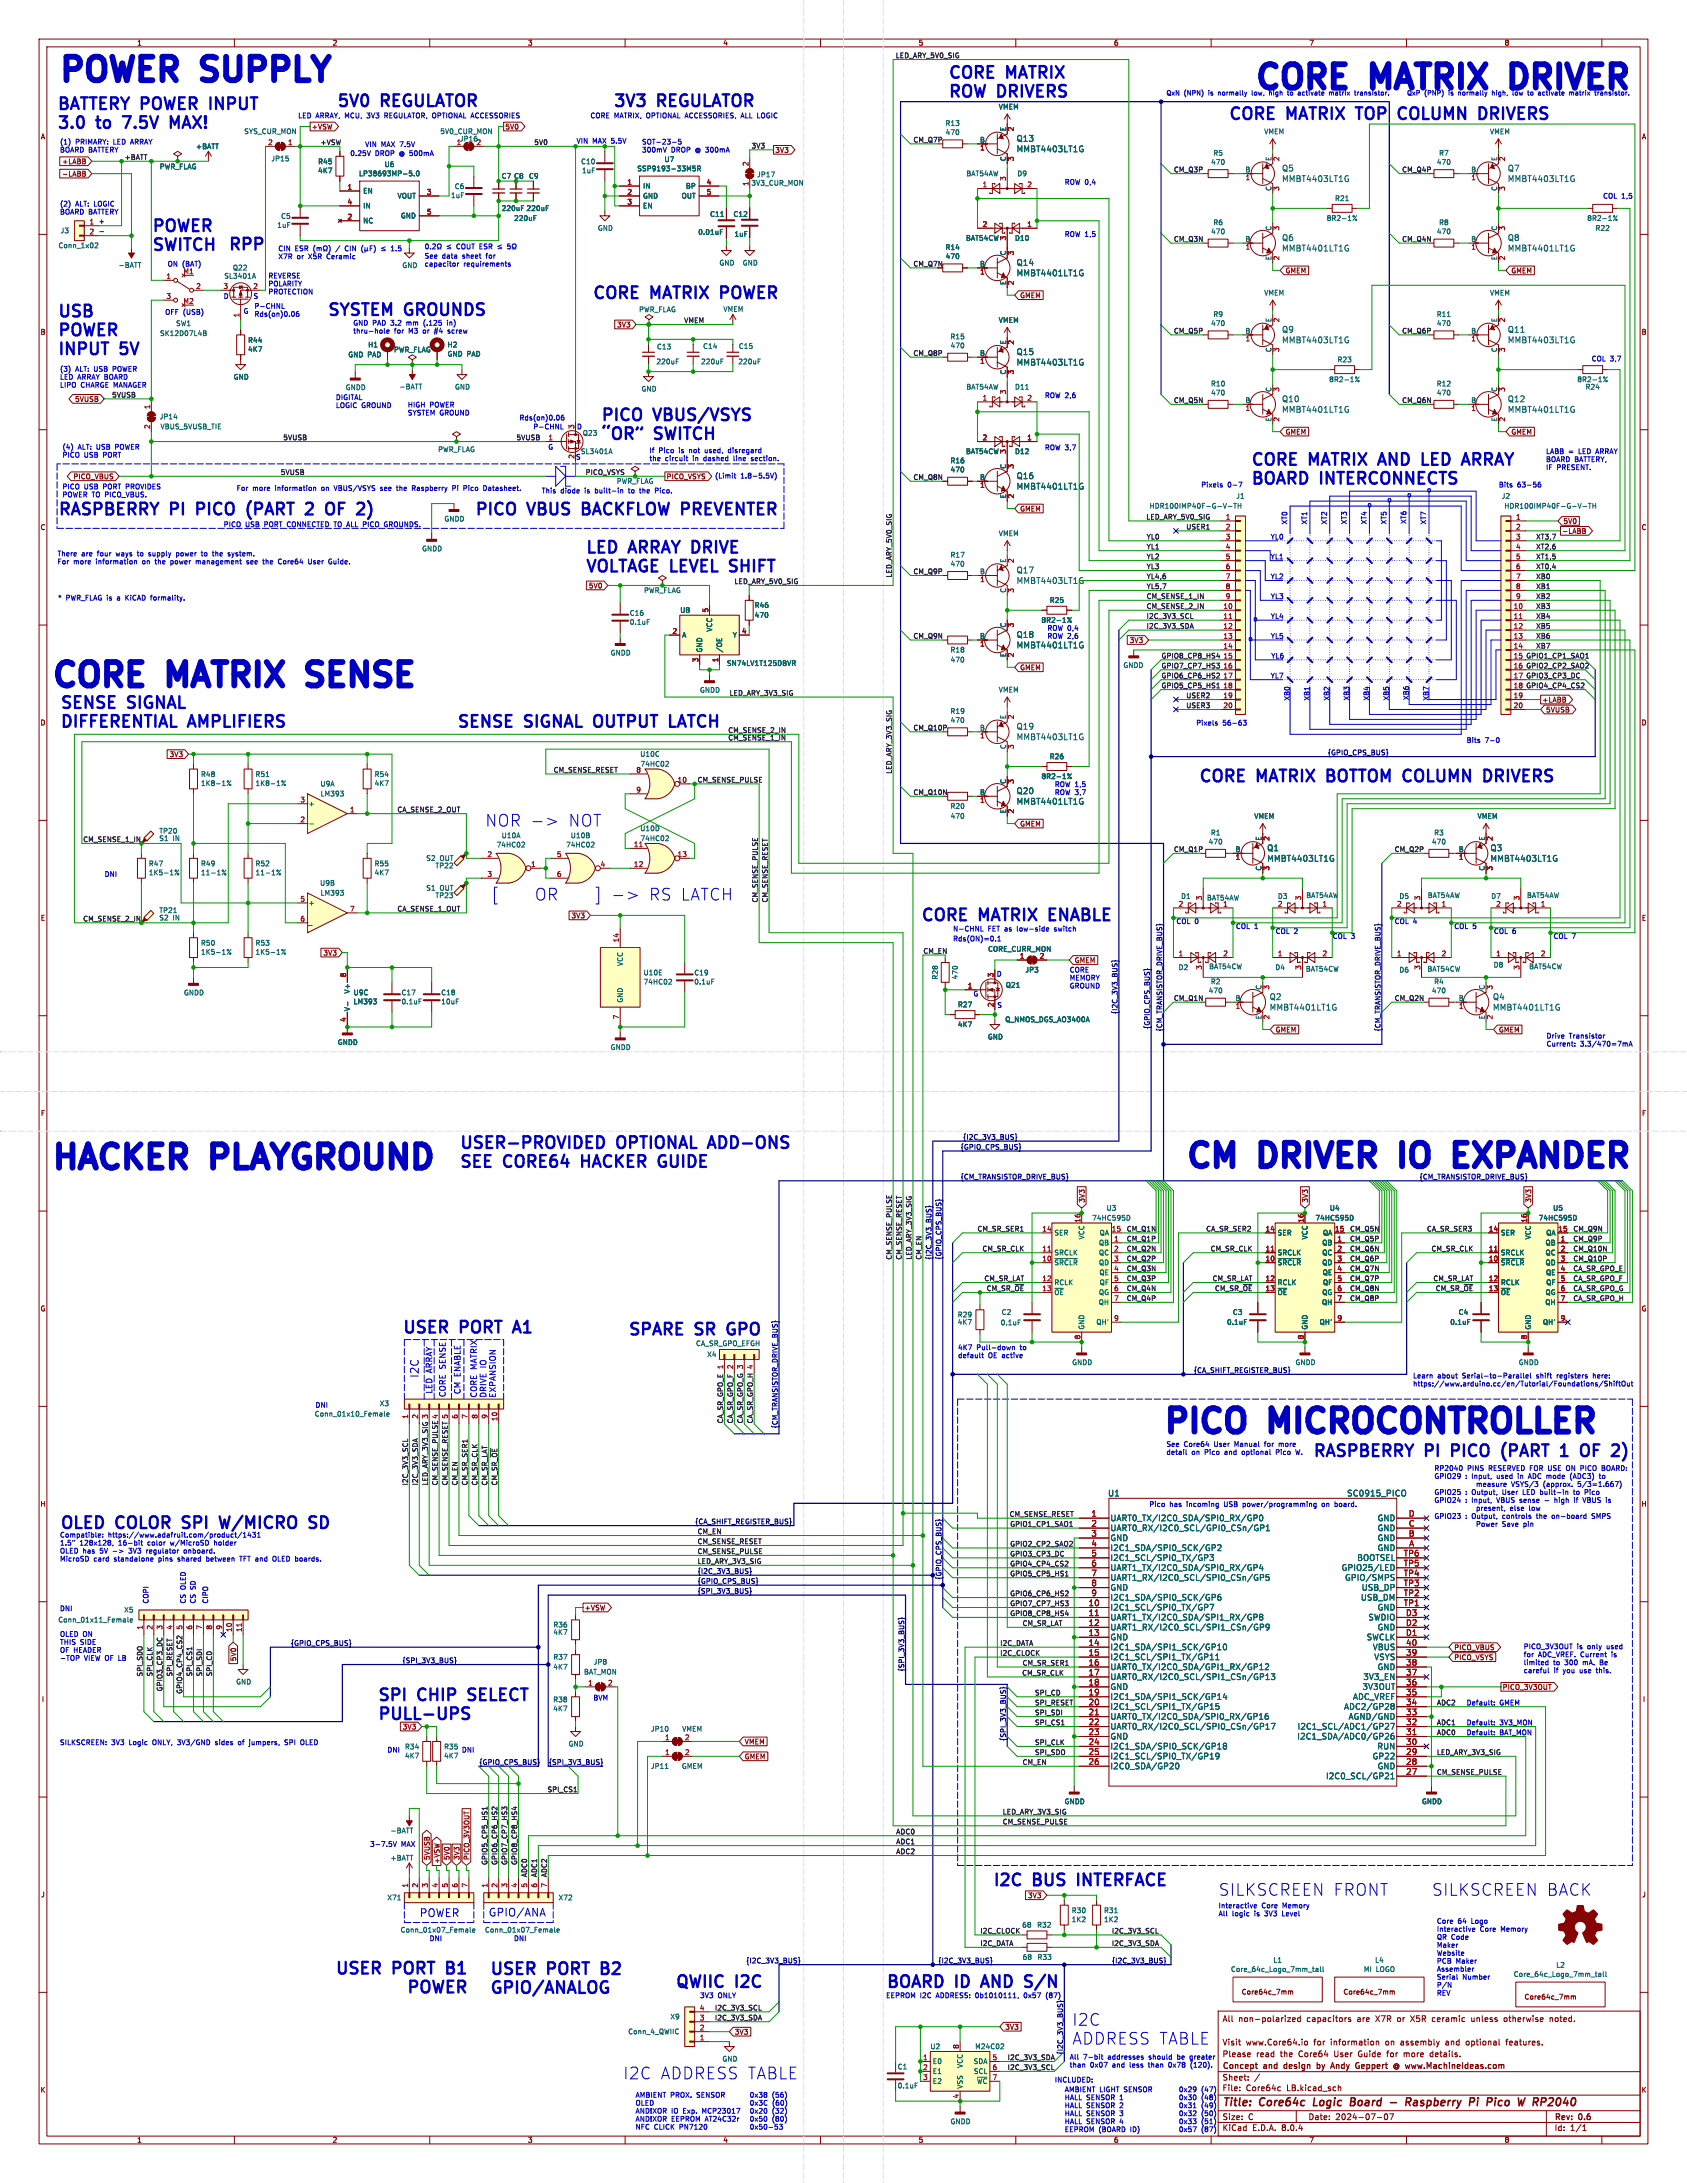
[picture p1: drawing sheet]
<svg xmlns="http://www.w3.org/2000/svg" width="432mm" height="559mm" viewBox="0 0 432 559" stroke-linecap="round" stroke-linejoin="round" font-family="sans-serif">
<defs><g id="words">
<g font-size="8.4" fill="#0000c2">
<text x="14.6" y="21.3">POWER</text>
<text x="53" y="21.3">SUPPLY</text>
<text x="320.7" y="23.2">CORE</text>
<text x="352.3" y="23.2">MATRIX</text>
<text x="391.3" y="23.2">DRIVER</text>
<text x="12.7" y="176.3">CORE</text>
<text x="44.3" y="176.3">MATRIX</text>
<text x="83.3" y="176.3">SENSE</text>
<text x="12.7" y="299.7">HACKER</text>
<text x="55.4" y="299.7">PLAYGROUND</text>
<text x="303" y="299.3">CM</text>
<text x="363" y="299.3">IO</text>
<text x="297.3" y="367.3">PICO</text>
<text x="326.3" y="367.3">MICROCONTROLLER</text>
</g>
<g font-size="8.4" fill="#000084">
<text x="323.8" y="299.3">DRIVER</text>
<text x="380.1" y="299.3">EXPANDER</text>
</g>
<g font-size="4.2" fill="#0000c2">
<text x="242.6" y="20.3">CORE</text>
<text x="257.9" y="20.3">MATRIX</text>
<text x="14.5" y="28.3">BATTERY POWER</text>
<text x="55.2" y="28.3">INPUT</text>
<text x="86.1" y="27.6">5V0</text>
<text x="97.9" y="27.6">REGULATOR</text>
<text x="156.8" y="27.6">3V3</text>
<text x="168.6" y="27.6">REGULATOR</text>
<text x="242.6" y="25.2">ROW DRIVERS</text>
<text x="14.5" y="33.2">3.0</text>
<text x="25.1" y="33.2">to</text>
<text x="33" y="33.2">7.5V</text>
<text x="46.2" y="33.2">MAX!</text>
<text x="314.3" y="30.9">CORE</text>
<text x="329.7" y="30.9">MATRIX</text>
<text x="348.7" y="30.9">TOP</text>
<text x="360.6" y="30.9">COLUMN</text>
<text x="382.4" y="30.9">DRIVERS</text>
<text x="38.7" y="59.6">POWER</text>
<text x="38.7" y="64.4">SWITCH</text>
<text x="58.3" y="64.3">RPP</text>
<text x="151.5" y="76.7">CORE</text>
<text x="166.9" y="76.7">MATRIX</text>
<text x="185.9" y="76.7">POWER</text>
<text x="14.6" y="81.4">USB</text>
<text x="83.7" y="81">SYSTEM</text>
<text x="103.9" y="81">GROUNDS</text>
<text x="14.6" y="86.2">POWER</text>
<text x="14.6" y="91.1">INPUT</text>
<text x="31.1" y="91.1">5V</text>
<text x="153.7" y="108">PICO</text>
<text x="167.7" y="108">VBUS/VSYS</text>
<text x="167.9" y="112.8">SWITCH</text>
<text x="320" y="119.4">CORE</text>
<text x="335.4" y="119.4">MATRIX</text>
<text x="354.4" y="119.4">AND</text>
<text x="366.6" y="119.4">LED</text>
<text x="378.3" y="119.4">ARRAY</text>
<text x="320" y="124.2">BOARD INTERCONNECTS</text>
<text x="14.7" y="132.1">RASPBERRY</text>
<text x="43.9" y="132.1">PI</text>
<text x="51.8" y="132.1">PICO</text>
<text x="65.9" y="132.1">(PART</text>
<text x="82.2" y="132.1">2</text>
<text x="88.5" y="132.1">OF</text>
<text x="121.4" y="132.1">PICO</text>
<text x="135.5" y="132.1">VBUS</text>
<text x="150.5" y="132.1">BACKFLOW PREVENTER</text>
<text x="149.7" y="141.9">LED</text>
<text x="161.4" y="141.9">ARRAY DRIVE</text>
<text x="149.7" y="146.7">VOLTAGE LEVEL SHIFT</text>
<text x="15.2" y="181.6">SENSE</text>
<text x="33" y="181.6">SIGNAL</text>
<text x="15.2" y="186.4">DIFFERENTIAL</text>
<text x="48.6" y="186.4">AMPLIFIERS</text>
<text x="116.8" y="186.4">SENSE</text>
<text x="134.6" y="186.4">SIGNAL</text>
<text x="153.5" y="186.4">OUTPUT</text>
<text x="174" y="186.4">LATCH</text>
<text x="306.7" y="200.4">CORE</text>
<text x="322" y="200.4">MATRIX</text>
<text x="341.1" y="200.4">BOTTOM COLUMN</text>
<text x="383.6" y="200.4">DRIVERS</text>
<text x="124.1" y="211.8">NOR -&gt;</text>
<text x="145.1" y="211.8">NOT</text>
<text x="125.6" y="230.8">[</text>
<text x="136.2" y="230.8">OR</text>
<text x="164.6" y="230.8">RS LATCH</text>
<text x="235.6" y="236">CORE</text>
<text x="250.9" y="236">MATRIX</text>
<text x="270" y="236">ENABLE</text>
<text x="117.5" y="294.3">USER-PROVIDED</text>
<text x="117.5" y="299.1">SEE</text>
<text x="129.2" y="299.1">CORE64</text>
<text x="150.3" y="299.1">HACKER</text>
<text x="158.2" y="294.3">OPTIONAL</text>
<text x="171.2" y="299.1">GUIDE</text>
<text x="182.9" y="294.3">ADD-ONS</text>
<text x="102.9" y="341.5">USER</text>
<text x="118.1" y="341.5">PORT</text>
<text x="133" y="341.5">A1</text>
<text x="160.7" y="342">SPARE</text>
<text x="178.3" y="342">SR</text>
<text x="187.6" y="342">GPO</text>
<text x="335.9" y="373.1">RASPBERRY</text>
<text x="365.1" y="373.1">PI</text>
<text x="373" y="373.1">PICO</text>
<text x="387" y="373.1">(PART</text>
<text x="403.4" y="373.1">1</text>
<text x="409.7" y="373.1">OF</text>
<text x="15.2" y="391.5">OLED</text>
<text x="30" y="391.5">COLOR</text>
<text x="48.2" y="391.5">SPI</text>
<text x="59" y="391.5">W/MICRO</text>
<text x="83" y="391.5">SD</text>
<text x="96.5" y="435.6">SPI</text>
<text x="107.3" y="435.6">CHIP</text>
<text x="121.3" y="435.6">SELECT</text>
<text x="254" y="483">I2C</text>
<text x="264.8" y="483">BUS</text>
<text x="277.3" y="483">INTERFACE</text>
<text x="311.8" y="485.5">SILKSCREEN FRONT</text>
<text x="366.4" y="485.5">SILKSCREEN BACK</text>
<text x="85.2" y="505.6">USER</text>
<text x="100.4" y="505.6">PORT</text>
<text x="115.4" y="505.6">B1</text>
<text x="125.2" y="505.7">USER</text>
<text x="140.4" y="505.7">PORT</text>
<text x="155.3" y="505.7">B2</text>
<text x="172.7" y="509">QWIIC</text>
<text x="188.6" y="509">I2C</text>
<text x="226.7" y="509">BOARD ID</text>
<text x="252.8" y="509">AND</text>
<text x="265" y="509">S/N</text>
<text x="103.5" y="510.4">POWER</text>
<text x="125.2" y="510.5">GPIO/ANALOG</text>
<text x="274.3" y="518.8">I2C</text>
<text x="274.3" y="523.6">ADDRESS TABLE</text>
<text x="159.4" y="532.5">I2C</text>
<text x="168.8" y="532.5">ADDRESS TABLE</text>
</g>
<text font-size="4.2" fill="#009600" x="96.5" y="440.4">PULL-UPS</text>
<g font-size="2.8" fill="#0000c2">
<text x="107.3" y="352.8" transform="rotate(-90 107.3 352.8)">I2C</text>
<text x="107.3" y="490.9">POWER</text>
<text x="125" y="490.7">GPIO/ANA</text>
</g>
<g font-size="2.8" fill="#840000">
<text x="312.8" y="539.7">Title:</text>
<text x="322.5" y="539.7">Core64c</text>
<text x="337.1" y="539.7">Logic</text>
<text x="347.3" y="539.7">Board</text>
<text x="363.1" y="539.7">Raspberry</text>
<text x="380.2" y="539.7">Pi</text>
<text x="385.4" y="539.7">Pico</text>
<text x="394.2" y="539.7">W RP2040</text>
</g>
<g font-size="2.1" fill="#006464">
<text x="260.1" y="39.2">MMBT4403LT1G</text>
<text x="260.1" y="36.5">Q13</text>
<text x="328" y="46.8">MMBT4403LT1G</text>
<text x="328" y="44.1">Q5</text>
<text x="385.8" y="46.8">MMBT4403LT1G</text>
<text x="385.8" y="44.1">Q7</text>
<text x="328" y="64.6">MMBT4401LT1G</text>
<text x="328" y="61.9">Q6</text>
<text x="385.8" y="64.6">MMBT4401LT1G</text>
<text x="385.8" y="61.9">Q8</text>
<text x="260.1" y="70.9">MMBT4401LT1G</text>
<text x="260.1" y="68.2">Q14</text>
<text x="328" y="88.1">MMBT4403LT1G</text>
<text x="328" y="85.4">Q9</text>
<text x="385.8" y="88.1">MMBT4403LT1G</text>
<text x="385.8" y="85.4">Q11</text>
<text x="260.1" y="93.8">MMBT4403LT1G</text>
<text x="260.1" y="91.1">Q15</text>
<text x="328" y="105.8">MMBT4401LT1G</text>
<text x="328" y="103.1">Q10</text>
<text x="385.8" y="105.8">MMBT4401LT1G</text>
<text x="385.8" y="103.1">Q12</text>
<text x="260.1" y="125.5">MMBT4401LT1G</text>
<text x="260.1" y="122.8">Q16</text>
<text x="260.1" y="149.7">MMBT4403LT1G</text>
<text x="260.1" y="147">Q17</text>
<text x="260.1" y="166.2">MMBT4401LT1G</text>
<text x="260.1" y="163.5">Q18</text>
<text x="260.1" y="189.7">MMBT4403LT1G</text>
<text x="260.1" y="187">Q19</text>
<text x="260.1" y="203.5">Q20</text>
<text x="260.1" y="206.2">MMBT4401LT1G</text>
<text x="324.2" y="220.8">MMBT4403LT1G</text>
<text x="324.2" y="218.1">Q1</text>
<text x="381.4" y="220.8">MMBT4403LT1G</text>
<text x="381.4" y="218.1">Q3</text>
<text x="324.9" y="256.2">Q2</text>
<text x="382" y="256.2">Q4</text>
<text x="324.9" y="258.9">MMBT4401LT1G</text>
<text x="382" y="258.9">MMBT4401LT1G</text>
<text x="283.5" y="383.3">U1</text>
<text x="344.7" y="383.3">SC0915_PICO</text>
<text x="284.1" y="389.6">UART0_TX/I2C0_SDA/SPI0_RX/GP0</text>
<text x="352.5" y="389.6">GND</text>
<text x="284.1" y="392.1">UART0_RX/I2C0_SCL/GPI0_CSn/GP1</text>
<text x="284.1" y="394.7">GND</text>
<text x="352.5" y="394.7">GND</text>
<text x="352.5" y="392.1">GND</text>
<text x="284.1" y="397.2">I2C1_SDA/SPI0_SCK/GP2</text>
<text x="284.1" y="399.8">I2C1_SCL/SPI0_TX/GP3</text>
<text x="347.3" y="399.8">BOOTSEL</text>
<text x="352.5" y="397.2">GND</text>
<text x="284.1" y="402.3">UART1_TX/I2C0_SDA/SPI0_RX/GP4</text>
<text x="284.1" y="404.8">UART1_RX/I2C0_SCL/SPI0_CSn/GP5</text>
<text x="284.1" y="407.4">GND</text>
<text x="343.3" y="402.3">GPIO25/LED</text>
<text x="344.2" y="404.8">GPIO/SMPS</text>
<text x="348.5" y="407.4">USB_DP</text>
<text x="284.1" y="412.5">I2C1_SCL/SPI0_TX/GP7</text>
<text x="284.1" y="409.9">I2C1_SDA/SPI0_SCK/GP6</text>
<text x="348.2" y="409.9">USB_DM</text>
<text x="352.5" y="412.5">GND</text>
<text x="284.1" y="415">UART1_TX/I2C0_SDA/SPI1_RX/GP8</text>
<text x="284.1" y="417.5">UART1_RX/I2C0_SCL/SPI1_CSn/GP9</text>
<text x="350.2" y="415">SWDIO</text>
<text x="352.5" y="417.5">GND</text>
<text x="284.1" y="420.1">GND</text>
<text x="284.1" y="422.6">I2C1_SDA/SPI1_SCK/GP10</text>
<text x="284.1" y="425.2">I2C1_SCL/SPI1_TX/GP11</text>
<text x="349.7" y="420.1">SWCLK</text>
<text x="351.3" y="422.6">VBUS</text>
<text x="351.7" y="425.2">VSYS</text>
<text x="284.1" y="427.7">UART0_TX/I2C0_SDA/GPI1_RX/GP12</text>
<text x="284.1" y="430.2">UART0_RX/I2C0_SCL/SPI1_CSn/GP13</text>
<text x="348.9" y="430.2">3V3_EN</text>
<text x="352.5" y="427.7">GND</text>
<text x="284.1" y="432.8">GND</text>
<text x="284.1" y="435.3">I2C1_SDA/SPI1_SCK/GP14</text>
<text x="284.1" y="437.9">I2C1_SCL/SPI1_TX/GP15</text>
<text x="344" y="437.9">ADC2/GP28</text>
<text x="346.2" y="435.3">ADC_VREF</text>
<text x="348.7" y="432.8">3V3OUT</text>
<text x="284.1" y="440.4">UART0_TX/I2C0_SDA/SPI0_RX/GP16</text>
<text x="284.1" y="442.9">UART0_RX/I2C0_SCL/SPI0_CSn/GP17</text>
<text x="332" y="442.9">I2C1_SCL/ADC1/GP27</text>
<text x="345.1" y="440.4">AGND/GND</text>
<text x="284.1" y="445.5">GND</text>
<text x="284.1" y="448">I2C1_SDA/SPI0_SCK/GP18</text>
<text x="332" y="445.5">I2C1_SDA/ADC0/GP26</text>
<text x="352.5" y="448">RUN</text>
<text x="284.1" y="450.6">I2C1_SCL/SPI0_TX/GP19</text>
<text x="284.1" y="453.1">I2C0_SDA/GP20</text>
<text x="339.3" y="455.6">I2C0_SCL/GP21</text>
<text x="351.2" y="450.6">GP22</text>
<text x="352.5" y="453.1">GND</text>
</g>
<g font-size="2.1" fill="#0000c2">
<text x="110.7" y="356.9" transform="rotate(-90 110.7 356.9)">LED ARRAY</text>
<text x="114.2" y="357.8" transform="rotate(-90 114.2 357.8)">CORE SENSE</text>
<text x="118" y="357" transform="rotate(-90 118 357)">CM ENABLE</text>
<text x="122.2" y="357.9" transform="rotate(-90 122.2 357.9)">CORE MATRIX</text>
<text x="124.6" y="357.9" transform="rotate(-90 124.6 357.9)">DRIVE IO</text>
<text x="127" y="357.9" transform="rotate(-90 127 357.9)">EXPANSION</text>
</g>
<g font-size="2.1" fill="#a90000">
<text x="279.2" y="388.4">1</text>
<text x="360.5" y="388.4">D</text>
<text x="279.2" y="390.9">2</text>
<text x="279.2" y="393.4">3</text>
<text x="279.2" y="396">4</text>
<text x="360.5" y="393.4">B</text>
<text x="360.5" y="390.9">C</text>
<text x="360.6" y="396">A</text>
<text x="279.2" y="398.5">5</text>
<text x="279.2" y="401.1">6</text>
<text x="359.2" y="401.1">TP5</text>
<text x="359.2" y="398.5">TP6</text>
<text x="279.2" y="403.6">7</text>
<text x="279.2" y="406.1">8</text>
<text x="359.2" y="406.1">TP3</text>
<text x="359.2" y="403.6">TP4</text>
<text x="278.5" y="411.2">10</text>
<text x="278.5" y="413.8">11</text>
<text x="279.2" y="408.7">9</text>
<text x="359.2" y="411.2">TP1</text>
<text x="359.2" y="408.7">TP2</text>
<text x="359.8" y="413.8">D3</text>
<text x="278.5" y="416.3">12</text>
<text x="278.5" y="418.8">13</text>
<text x="359.8" y="418.8">D1</text>
<text x="359.8" y="416.3">D2</text>
<text x="278.5" y="421.4">14</text>
<text x="278.5" y="423.9">15</text>
<text x="359.8" y="423.9">39</text>
<text x="359.8" y="421.4">40</text>
<text x="278.5" y="426.5">16</text>
<text x="278.5" y="429">17</text>
<text x="278.5" y="431.5">18</text>
<text x="359.8" y="431.5">36</text>
<text x="359.8" y="429">37</text>
<text x="359.8" y="426.5">38</text>
<text x="278.5" y="434.1">19</text>
<text x="278.5" y="436.6">20</text>
<text x="359.8" y="436.6">34</text>
<text x="359.8" y="434.1">35</text>
<text x="278.5" y="439.2">21</text>
<text x="278.5" y="441.7">22</text>
<text x="359.8" y="441.7">32</text>
<text x="359.8" y="439.2">33</text>
<text x="278.5" y="444.2">23</text>
<text x="278.5" y="446.8">24</text>
<text x="278.5" y="449.3">25</text>
<text x="359.8" y="449.3">29</text>
<text x="359.8" y="446.8">30</text>
<text x="359.8" y="444.2">31</text>
<text x="278.5" y="451.9">26</text>
<text x="359.8" y="454.4">27</text>
<text x="359.8" y="451.9">28</text>
</g>
<g font-size="2.1" fill="#840000">
<text x="312.8" y="517.8">All</text>
<text x="317" y="517.8">non-polarized</text>
<text x="334.5" y="517.8">capacitors</text>
<text x="347.6" y="517.8">are</text>
<text x="352.4" y="517.8">X7R</text>
<text x="358.1" y="517.8">or</text>
<text x="361.7" y="517.8">X5R</text>
<text x="367.3" y="517.8">ceramic</text>
<text x="377.5" y="517.8">unless</text>
<text x="386" y="517.8">otherwise</text>
<text x="397.9" y="517.8">noted.</text>
<text x="312.8" y="526.8">Please</text>
<text x="312.8" y="523.8">Visit</text>
<text x="318.9" y="523.8">www.Core64.io</text>
<text x="321.5" y="526.8">read</text>
<text x="327.8" y="526.8">the</text>
<text x="332.6" y="526.8">Core64</text>
<text x="336.3" y="523.8">for</text>
<text x="340.8" y="523.8">information</text>
<text x="341.8" y="526.8">User</text>
<text x="348.1" y="526.8">Guide</text>
<text x="354.9" y="523.8">on</text>
<text x="355.6" y="526.8">for</text>
<text x="358.9" y="523.8">assembly</text>
<text x="360" y="526.8">more</text>
<text x="366.9" y="526.8">details.</text>
<text x="370.6" y="523.8">and</text>
<text x="376" y="523.8">optional</text>
<text x="386.4" y="523.8">features.</text>
<text x="312.8" y="532.8">Sheet:</text>
<text x="312.8" y="530">Concept</text>
<text x="323.5" y="530">and</text>
<text x="329.4" y="530">design</text>
<text x="338.4" y="530">by</text>
<text x="342.6" y="530">Andy</text>
<text x="349.5" y="530">Geppert</text>
<text x="359.8" y="530">@ www.MachineIdeas.com</text>
<text x="312.8" y="535.5">File:</text>
<text x="318.9" y="535.5">Core64c</text>
<text x="329.4" y="535.5">LB.kicad_sch</text>
<text x="312.8" y="545.7">KiCad</text>
<text x="312.8" y="542.9">Size:</text>
<text x="319.5" y="542.9">C</text>
<text x="320.5" y="545.7">E.D.A.</text>
<text x="328.1" y="545.7">8.0.4</text>
<text x="334.8" y="542.9">Date:</text>
<text x="341.8" y="542.9">2024-07-07</text>
<text x="397.8" y="543.1">Rev:</text>
<text x="397.8" y="545.7">Id:</text>
<text x="401.9" y="545.7">1/1</text>
<text x="404.2" y="543.1">0.6</text>
</g>
<g font-size="1.8" fill="#840000">
<text x="35" y="11.9">1</text>
<text x="85" y="11.9">2</text>
<text x="135" y="11.9">3</text>
<text x="185" y="11.9">4</text>
<text x="235" y="11.9">5</text>
<text x="285" y="11.9">6</text>
<text x="335" y="11.9">7</text>
<text x="385" y="11.9">8</text>
<text x="10.3" y="35.9">A</text>
<text x="79.7" y="33.3">+VSW</text>
<text x="129.2" y="33.3">5V0</text>
<text x="420.1" y="35.9">A</text>
<text x="198.3" y="39.3">3V3</text>
<text x="15.8" y="42.2">+LABB</text>
<text x="15.8" y="45.4">-LABB</text>
<text x="233.7" y="68.3">CM_Q7N</text>
<text x="328.9" y="70.2">GMEM</text>
<text x="386.7" y="70.2">GMEM</text>
<text x="261" y="76.5">GMEM</text>
<text x="10.3" y="85.9">B</text>
<text x="157.8" y="84">3V3</text>
<text x="420.1" y="85.9">B</text>
<text x="19.1" y="103.1">5VUSB</text>
<text x="328.9" y="111.4">GMEM</text>
<text x="386.7" y="111.4">GMEM</text>
<text x="18.7" y="122.9">PICO_VBUS</text>
<text x="170.5" y="122.9">PICO_VSYS</text>
<text x="261" y="131.1">GMEM</text>
<text x="10.3" y="135.9">C</text>
<text x="399.7" y="136.8">-LABB</text>
<text x="400" y="134.3">5V0</text>
<text x="420.1" y="135.9">C</text>
<text x="150.6" y="150.8">5V0</text>
<text x="289" y="164.8">3V3</text>
<text x="261" y="171.8">GMEM</text>
<text x="10.3" y="185.9">D</text>
<text x="394.7" y="180">+LABB</text>
<text x="395.6" y="182.6">5VUSB</text>
<text x="420.1" y="185.9">D</text>
<text x="43.3" y="194">3V3</text>
<text x="261" y="211.8">GMEM</text>
<text x="10.3" y="235.9">E</text>
<text x="146.1" y="235.3">3V3</text>
<text x="420.1" y="235.9">E</text>
<text x="82.6" y="244.8">3V3</text>
<text x="275" y="246.7">GMEM</text>
<text x="326.4" y="264.5">GMEM</text>
<text x="383.5" y="264.5">GMEM</text>
<text x="10.3" y="285.9">F</text>
<text x="420.1" y="285.9">F</text>
<text x="277.8" y="308" transform="rotate(-90 277.8 308)">3V3</text>
<text x="335" y="308" transform="rotate(-90 335 308)">3V3</text>
<text x="392.1" y="308" transform="rotate(-90 392.1 308)">3V3</text>
<text x="10.3" y="335.9">G</text>
<text x="420.1" y="335.9">G</text>
<text x="10.2" y="385.9">H</text>
<text x="420" y="385.9">H</text>
<text x="149.5" y="412.4">+VSW</text>
<text x="60.6" y="425.4" transform="rotate(-90 60.6 425.4)">5V0</text>
<text x="372.1" y="422.6">PICO_VBUS</text>
<text x="372.1" y="425.1">PICO_VSYS</text>
<text x="10.6" y="435.9">I</text>
<text x="384.5" y="432.8">PICO_3V3OUT</text>
<text x="420.4" y="435.9">I</text>
<text x="103" y="442.9">3V3</text>
<text x="190.5" y="446.7">VMEM</text>
<text x="190.5" y="450.5">GMEM</text>
<text x="110.2" y="476.2" transform="rotate(-90 110.2 476.2)">5VUSB</text>
<text x="112.7" y="477.2" transform="rotate(-90 112.7 477.2)">+VSW</text>
<text x="115.3" y="476.2" transform="rotate(-90 115.3 476.2)">5V0</text>
<text x="117.8" y="476.2" transform="rotate(-90 117.8 476.2)">3V3</text>
<text x="120.3" y="476.2" transform="rotate(-90 120.3 476.2)">PICO_3V3OUT</text>
<text x="10.4" y="485.9">J</text>
<text x="420.2" y="485.9">J</text>
<text x="263" y="486.1">3V3</text>
<text x="317.7" y="510.8">Core64c_7mm</text>
<text x="343.7" y="510.8">Core64c_7mm</text>
<text x="390.1" y="512">Core64c_7mm</text>
<text x="188" y="521">3V3</text>
<text x="257.2" y="519.7">3V3</text>
<text x="10.3" y="535.9">K</text>
<text x="420.1" y="535.9">K</text>
<text x="35" y="548.7">1</text>
<text x="85" y="548.7">2</text>
<text x="135" y="548.7">3</text>
<text x="185" y="548.7">4</text>
<text x="235" y="548.7">5</text>
<text x="285" y="548.7">6</text>
<text x="335" y="548.7">7</text>
<text x="385" y="548.7">8</text>
</g>
<g font-size="1.8" fill="#0f0f0f">
<text x="229.2" y="15">LED_ARY_5V0_SIG</text>
<text x="31.8" y="41">+BATT</text>
<text x="81.9" y="37.2">+VSW</text>
<text x="136.6" y="37.2">5V0</text>
<text x="192.3" y="38.1">3V3</text>
<text x="233.7" y="36.6">CM_Q7P</text>
<text x="300.4" y="44.2">CM_Q3P</text>
<text x="358.8" y="44.2">CM_Q4P</text>
<text x="300.4" y="62">CM_Q3N</text>
<text x="358.8" y="62">CM_Q4N</text>
<text x="175" y="82.8">VMEM</text>
<text x="300.4" y="85.5">CM_Q5P</text>
<text x="358.8" y="85.5">CM_Q6P</text>
<text x="233.7" y="91.2">CM_Q8P</text>
<text x="28.6" y="101.8">5VUSB</text>
<text x="300.4" y="103.2">CM_Q5N</text>
<text x="358.8" y="103.2">CM_Q6N</text>
<text x="72.4" y="112.8">5VUSB</text>
<text x="132.1" y="112.8">5VUSB</text>
<text x="71.8" y="121.7">5VUSB</text>
<text x="149.8" y="121.7">PICO_VSYS</text>
<text x="233.7" y="122.9">CM_Q8N</text>
<text x="293.3" y="133.1">LED_ARY_5V0_SIG</text>
<text x="303.5" y="135.6">USER1</text>
<text x="293.4" y="138.2">YL0</text>
<text x="293.4" y="143.2">YL2</text>
<text x="293.4" y="140.7">YL1</text>
<text x="393.1" y="143.2">XT1,5</text>
<text x="393.1" y="138.2">XT3,7</text>
<text x="393.1" y="140.7">XT2,6</text>
<text x="187.9" y="149.6">LED_ARY_5V0_SIG</text>
<text x="228.3" y="148" transform="rotate(-90 228.3 148)">LED_ARY_5V0_SIG</text>
<text x="233.7" y="147.1">CM_Q9P</text>
<text x="293.4" y="148.3">YL4,6</text>
<text x="293.4" y="145.8">YL3</text>
<text x="393.1" y="145.8">XT0,4</text>
<text x="393.1" y="148.3">XB0</text>
<text x="293.4" y="150.9">YL5,7</text>
<text x="293.4" y="153.4">CM_SENSE_1_IN</text>
<text x="293.4" y="155.9">CM_SENSE_2_IN</text>
<text x="393.1" y="150.9">XB1</text>
<text x="393.1" y="155.9">XB3</text>
<text x="393.1" y="153.4">XB2</text>
<text x="293.4" y="158.5">I2C_3V3_SCL</text>
<text x="293.4" y="161">I2C_3V3_SDA</text>
<text x="393.1" y="161">XB5</text>
<text x="393.1" y="158.5">XB4</text>
<text x="233.7" y="163.6">CM_Q9N</text>
<text x="393.1" y="166.1">XB7</text>
<text x="393.1" y="163.6">XB6</text>
<text x="297.2" y="171.2">GPIO7_CP7_HS3</text>
<text x="297.2" y="173.7">GPIO6_CP6_HS2</text>
<text x="297.2" y="168.6">GPIO8_CP8_HS4</text>
<text x="390.5" y="168.6">GPIO1_CP1_SAO1</text>
<text x="390.5" y="171.2">GPIO2_CP2_SAO2</text>
<text x="390.5" y="173.7">GPIO3_CP3_DC</text>
<text x="186.6" y="178.2">LED_ARY_3V3_SIG</text>
<text x="297.2" y="176.3">GPIO5_CP5_HS1</text>
<text x="303.5" y="178.8">USER2</text>
<text x="390.5" y="176.3">GPIO4_CP4_CS2</text>
<text x="303.5" y="181.3">USER3</text>
<text x="186.3" y="189.6">CM_SENSE_1_IN</text>
<text x="186.3" y="187.7">CM_SENSE_2_IN</text>
<text x="233.7" y="187.1">CM_Q10P</text>
<text x="141.6" y="197.9">CM_SENSE_RESET</text>
<text x="178.4" y="200.4">CM_SENSE_PULSE</text>
<text x="228.3" y="198.2" transform="rotate(-90 228.3 198.2)">LED_ARY_3V3_SIG</text>
<text x="233.7" y="203.6">CM_Q10N</text>
<text x="101.6" y="208">CA_SENSE_2_OUT</text>
<text x="21.2" y="215.6">CM_SENSE_1_IN</text>
<text x="300.4" y="218.2">CM_Q1P</text>
<text x="356.9" y="218.2">CM_Q2P</text>
<text x="101.6" y="233.4">CA_SENSE_1_OUT</text>
<text x="194" y="231.1" transform="rotate(-90 194 231.1)">CM_SENSE_PULSE</text>
<text x="196.6" y="231.1" transform="rotate(-90 196.6 231.1)">CM_SENSE_RESET</text>
<text x="21.2" y="236">CM_SENSE_2_IN</text>
<text x="236.2" y="244.2">CM_EN</text>
<text x="300.4" y="256.3">CM_Q1N</text>
<text x="356.9" y="256.3">CM_Q2N</text>
<text x="250.1" y="315.3">CM_SR_SER1</text>
<text x="288.3" y="315.3">CM_Q1N</text>
<text x="288.3" y="317.9">CM_Q1P</text>
<text x="308.6" y="315.3">CA_SR_SER2</text>
<text x="345.4" y="317.9">CM_Q5P</text>
<text x="345.4" y="315.3">CM_Q5N</text>
<text x="365.1" y="315.3">CA_SR_SER3</text>
<text x="402.6" y="315.3">CM_Q9N</text>
<text x="402.6" y="317.9">CM_Q9P</text>
<text x="228.3" y="322.6" transform="rotate(-90 228.3 322.6)">CM_SENSE_PULSE</text>
<text x="230.9" y="322.6" transform="rotate(-90 230.9 322.6)">CM_SENSE_RESET</text>
<text x="233.4" y="322.6" transform="rotate(-90 233.4 322.6)">LED_ARY_3V3_SIG</text>
<text x="236" y="322.6" transform="rotate(-90 236 322.6)">CM_EN</text>
<text x="251.3" y="320.4">CM_SR_CLK</text>
<text x="288.3" y="323">CM_Q2P</text>
<text x="288.3" y="320.4">CM_Q2N</text>
<text x="309.8" y="320.4">CM_SR_CLK</text>
<text x="345.4" y="323">CM_Q6P</text>
<text x="345.4" y="320.4">CM_Q6N</text>
<text x="366.3" y="320.4">CM_SR_CLK</text>
<text x="402.6" y="323">CM_Q10P</text>
<text x="402.6" y="320.4">CM_Q10N</text>
<text x="251.8" y="328">CM_SR_LAT</text>
<text x="288.3" y="325.5">CM_Q3N</text>
<text x="288.3" y="328">CM_Q3P</text>
<text x="310.3" y="328">CM_SR_LAT</text>
<text x="345.4" y="325.5">CM_Q7N</text>
<text x="345.4" y="328">CM_Q7P</text>
<text x="366.8" y="328">CM_SR_LAT</text>
<text x="402.6" y="325.5">CA_SR_GPO_E</text>
<text x="402.6" y="328">CA_SR_GPO_F</text>
<text x="252.4" y="330.6">CM_SR_~{OE}</text>
<text x="288.3" y="333.1">CM_Q4P</text>
<text x="288.3" y="330.6">CM_Q4N</text>
<text x="310.9" y="330.6">CM_SR_~{OE} 13</text>
<text x="345.4" y="330.6">CM_Q8N</text>
<text x="345.4" y="333.1">CM_Q8P</text>
<text x="367.4" y="330.6">CM_SR_~{OE}</text>
<text x="402.6" y="330.6">CA_SR_GPO_G</text>
<text x="402.6" y="333.1">CA_SR_GPO_H</text>
<text x="185.2" y="364.5" transform="rotate(-90 185.2 364.5)">CA_SR_GPO_E 1</text>
<text x="187.7" y="364.5" transform="rotate(-90 187.7 364.5)">CA_SR_GPO_F 2</text>
<text x="190.2" y="364.5" transform="rotate(-90 190.2 364.5)">CA_SR_GPO_G 3</text>
<text x="192.8" y="364.5" transform="rotate(-90 192.8 364.5)">CA_SR_GPO_H 4</text>
<text x="104.5" y="380.4" transform="rotate(-90 104.5 380.4)">I2C_3V3_SCL</text>
<text x="107.1" y="380.4" transform="rotate(-90 107.1 380.4)">I2C_3V3_SDA</text>
<text x="109.6" y="380.4" transform="rotate(-90 109.6 380.4)">LED_ARY_3V3_SIG 3</text>
<text x="112.1" y="380.4" transform="rotate(-90 112.1 380.4)">CM_SENSE_PULSE 4</text>
<text x="114.7" y="380.4" transform="rotate(-90 114.7 380.4)">CM_SENSE_RESET 5</text>
<text x="117.2" y="380.4" transform="rotate(-90 117.2 380.4)">CM_EN</text>
<text x="119.8" y="380.4" transform="rotate(-90 119.8 380.4)">CM_SR_SER1</text>
<text x="122.3" y="380.4" transform="rotate(-90 122.3 380.4)">CM_SR_CLK</text>
<text x="124.8" y="380.4" transform="rotate(-90 124.8 380.4)">CM_SR_LAT</text>
<text x="127.4" y="380.4" transform="rotate(-90 127.4 380.4)">CM_SR_~{OE}</text>
<text x="258.3" y="388.4">CM_SENSE_RESET</text>
<text x="178.4" y="392.8">CM_EN</text>
<text x="178.4" y="395.3">CM_SENSE_RESET</text>
<text x="258.4" y="390.9">GPIO1_CP1_SAO1</text>
<text x="258.4" y="396">GPIO2_CP2_SAO2</text>
<text x="178.4" y="400.4">LED_ARY_3V3_SIG</text>
<text x="178.4" y="397.9">CM_SENSE_PULSE</text>
<text x="258.4" y="401.1">GPIO4_CP4_CS2</text>
<text x="258.4" y="398.5">GPIO3_CP3_DC</text>
<text x="258.4" y="403.6">GPIO5_CP5_HS1</text>
<text x="258.4" y="413.8">GPIO8_CP8_HS4</text>
<text x="258.4" y="408.7">GPIO6_CP6_HS2</text>
<text x="258.4" y="411.2">GPIO7_CP7_HS3</text>
<text x="261.6" y="416.3">CM_SR_LAT</text>
<text x="255.9" y="421.4">I2C_DATA</text>
<text x="255.9" y="423.9">I2C_CLOCK</text>
<text x="36.6" y="429.3" transform="rotate(-90 36.6 429.3)">SPI_SDO</text>
<text x="39.1" y="429.3" transform="rotate(-90 39.1 429.3)">SPI_CLK</text>
<text x="44.2" y="429.3" transform="rotate(-90 44.2 429.3)">SPI_RESET</text>
<text x="49.3" y="429.3" transform="rotate(-90 49.3 429.3)">SPI_CS1</text>
<text x="51.8" y="429.3" transform="rotate(-90 51.8 429.3)">SPI_SDI</text>
<text x="54.3" y="429.3" transform="rotate(-90 54.3 429.3)">SPI_CD</text>
<text x="261.5" y="429">CM_SR_CLK</text>
<text x="261.6" y="426.5">CM_SR_SER1</text>
<text x="41.6" y="433.1" transform="rotate(-90 41.6 433.1)">GPIO3_CP3_DC</text>
<text x="46.7" y="433.7" transform="rotate(-90 46.7 433.7)">GPIO4_CP4_CS2</text>
<text x="264.8" y="436.6">SPI_RESET</text>
<text x="264.8" y="434.1">SPI_CD</text>
<text x="367.7" y="436.6">ADC2</text>
<text x="264.8" y="439.2">SPI_SDI</text>
<text x="264.8" y="441.7">SPI_CS1</text>
<text x="367.7" y="441.7">ADC1</text>
<text x="264.8" y="449.3">SPI_SDO</text>
<text x="264.8" y="446.8">SPI_CLK</text>
<text x="367.7" y="449.3">LED_ARY_3V3_SIG</text>
<text x="367.7" y="444.2">ADC0</text>
<text x="261.6" y="451.9">CM_EN</text>
<text x="367.7" y="454.4">CM_SENSE_PULSE</text>
<text x="140" y="458.8">SPI_CS1</text>
<text x="256.5" y="467.1">CM_SENSE_PULSE</text>
<text x="256.5" y="464.6">LED_ARY_3V3_SIG</text>
<text x="229.3" y="469.6">ADC0</text>
<text x="229.3" y="472.2">ADC1</text>
<text x="124.8" y="477.5" transform="rotate(-90 124.8 477.5)">GPIO5_CP5_HS1</text>
<text x="127.4" y="477.5" transform="rotate(-90 127.4 477.5)">GPIO6_CP6_HS2</text>
<text x="129.9" y="477.5" transform="rotate(-90 129.9 477.5)">GPIO7_CP7_HS3</text>
<text x="132.5" y="477.5" transform="rotate(-90 132.5 477.5)">GPIO8_CP8_HS4</text>
<text x="229.3" y="474.7">ADC2</text>
<text x="135" y="480.7" transform="rotate(-90 135 480.7)">ADC0</text>
<text x="137.5" y="480.7" transform="rotate(-90 137.5 480.7)">ADC1</text>
<text x="140.1" y="480.7" transform="rotate(-90 140.1 480.7)">ADC2</text>
<text x="250.8" y="495">I2C_CLOCK</text>
<text x="284.5" y="495">I2C_3V3_SCL</text>
<text x="250.8" y="498.2">I2C_DATA</text>
<text x="284.5" y="498.2">I2C_3V3_SDA</text>
<text x="182.9" y="514.7">I2C_3V3_SCL</text>
<text x="182.9" y="517.3">I2C_3V3_SDA</text>
<text x="257.8" y="527.4">I2C_3V3_SDA</text>
<text x="257.8" y="530">I2C_3V3_SCL</text>
</g>
<g font-size="1.8" fill="#006464">
<text x="255.5" y="28.2">VMEM</text>
<text x="62.4" y="34.5">SYS_CUR_MON</text>
<text x="112.6" y="34.5">5V0_CUR_MON</text>
<text x="241.9" y="32.4">R13</text>
<text x="241.9" y="34.7">470</text>
<text x="257.6" y="33.7" transform="rotate(-90 257.6 33.7)">E</text>
<text x="323.5" y="34.6">VMEM</text>
<text x="381.2" y="34.6">VMEM</text>
<text x="50.1" y="38.4">+BATT</text>
<text x="69.3" y="41.5">JP15</text>
<text x="116.8" y="37.2">1</text>
<text x="117.6" y="36.4">JP16</text>
<text x="121.8" y="37.2">2</text>
<text x="170" y="41.7">U7</text>
<text x="250.7" y="36.6">B</text>
<text x="257.6" y="41.4" transform="rotate(-90 257.6 41.4)">C</text>
<text x="310.4" y="40.1">R5</text>
<text x="325.5" y="41.3" transform="rotate(-90 325.5 41.3)">E</text>
<text x="368.2" y="40.1">R7</text>
<text x="383.3" y="41.3" transform="rotate(-90 383.3 41.3)">E</text>
<text x="40.8" y="43.5">PWR_FLAG</text>
<text x="81.3" y="42.2">R45</text>
<text x="81.3" y="44.6">4K7</text>
<text x="91.8" y="45.3">LP38693MP-5.0</text>
<text x="98.3" y="43">U6</text>
<text x="128.3" y="45.9">C7 C8</text>
<text x="135.3" y="45.9">C9</text>
<text x="148.6" y="42.2">C10</text>
<text x="148.8" y="44.6">1uF</text>
<text x="163" y="44">SSP9193-33M5R</text>
<text x="192.2" y="47.7">3V3_CUR_MON</text>
<text x="193.7" y="45.6">JP17</text>
<text x="247.2" y="45.3">BAT54AW</text>
<text x="260.3" y="45.3">D9</text>
<text x="309.9" y="42.4">470</text>
<text x="318.7" y="44.2">B</text>
<text x="367.7" y="42.4">470</text>
<text x="376.5" y="44.2">B</text>
<text x="92.8" y="49.8">EN</text>
<text x="92.8" y="53.6">IN</text>
<text x="101.6" y="51">VOUT</text>
<text x="115.3" y="50.9">1uF</text>
<text x="116.3" y="48.6">C6</text>
<text x="164.5" y="48.5">IN</text>
<text x="164.5" y="51">GND</text>
<text x="164.5" y="53.6">EN</text>
<text x="174.3" y="51">OUT</text>
<text x="175.4" y="48.5">BP</text>
<text x="325.5" y="49" transform="rotate(-90 325.5 49)">C</text>
<text x="341.6" y="51.7">R21</text>
<text x="383.3" y="49" transform="rotate(-90 383.3 49)">C</text>
<text x="15.4" y="59.9">J3</text>
<text x="70.9" y="58.5">1uF</text>
<text x="71.8" y="56.2">C5</text>
<text x="92.8" y="57.4">NC</text>
<text x="102.5" y="56.1">GND</text>
<text x="128.3" y="54.2">220uF</text>
<text x="131.5" y="56.7">220uF</text>
<text x="134.6" y="54.2">220uF</text>
<text x="152.9" y="59.3">GND</text>
<text x="181.6" y="55.7">C11</text>
<text x="187.6" y="55.7">C12</text>
<text x="310.4" y="57.8">R6</text>
<text x="325.5" y="59.2" transform="rotate(-90 325.5 59.2)">C</text>
<text x="339.5" y="56.7">8R2-1%</text>
<text x="368.2" y="57.8">R8</text>
<text x="383.3" y="59.2" transform="rotate(-90 383.3 59.2)">C</text>
<text x="406.1" y="56.7">8R2-1%</text>
<text x="408.3" y="59.3">R22</text>
<text x="14.8" y="63.7">Conn_1x02</text>
<text x="178.6" y="60.3">0.01uF</text>
<text x="187.9" y="60.8">1uF</text>
<text x="241.9" y="64.2">R14</text>
<text x="247.1" y="61.8">BAT54CW</text>
<text x="257.6" y="65.5" transform="rotate(-90 257.6 65.5)">C</text>
<text x="259.7" y="61.8">D10</text>
<text x="309.9" y="60.1">470</text>
<text x="318.7" y="62">B</text>
<text x="367.7" y="60.1">470</text>
<text x="376.5" y="62">B</text>
<text x="30.2" y="68.8">-BATT</text>
<text x="57.3" y="71.5">SL3401A</text>
<text x="59.5" y="69.4">Q22</text>
<text x="102.9" y="68.8">GND</text>
<text x="184" y="68.2">GND</text>
<text x="190" y="68.2">GND</text>
<text x="241.9" y="66.5">470</text>
<text x="250.7" y="68.3">B</text>
<text x="325.5" y="66.7" transform="rotate(-90 325.5 66.7)">E</text>
<text x="383.3" y="66.7" transform="rotate(-90 383.3 66.7)">E</text>
<text x="257.6" y="73.1" transform="rotate(-90 257.6 73.1)">E</text>
<text x="323.5" y="75.8">VMEM</text>
<text x="381.2" y="75.8">VMEM</text>
<text x="45" y="83.7">SW1</text>
<text x="163.5" y="80.1">PWR_FLAG</text>
<text x="185" y="80">VMEM</text>
<text x="255.5" y="82.8">VMEM</text>
<text x="309.9" y="83.6">470</text>
<text x="310.4" y="81.3">R9</text>
<text x="325.5" y="82.6" transform="rotate(-90 325.5 82.6)">E</text>
<text x="367.6" y="81.3">R11</text>
<text x="367.7" y="83.6">470</text>
<text x="383.3" y="82.6" transform="rotate(-90 383.3 82.6)">E</text>
<text x="40.8" y="86.2">SK12D07L4B</text>
<text x="63.4" y="88">R44</text>
<text x="94.1" y="89.1">H1</text>
<text x="114.4" y="89.1">H2</text>
<text x="168" y="89.6">C13</text>
<text x="179.8" y="89.5">C14</text>
<text x="189" y="89.5">C15</text>
<text x="243.2" y="87">R15</text>
<text x="243.2" y="89.4">470</text>
<text x="257.6" y="88.3" transform="rotate(-90 257.6 88.3)">E</text>
<text x="318.7" y="85.5">B</text>
<text x="376.5" y="85.5">B</text>
<text x="63.4" y="90.3">4K7</text>
<text x="89" y="91.7">GND PAD</text>
<text x="100.7" y="90.4">PWR_FLAG</text>
<text x="114.4" y="91.5">GND PAD</text>
<text x="167.9" y="93.4">220uF</text>
<text x="179.3" y="93.4">220uF</text>
<text x="188.9" y="93.4">220uF</text>
<text x="250.7" y="91.2">B</text>
<text x="257.6" y="96" transform="rotate(-90 257.6 96)">C</text>
<text x="325.5" y="90.3" transform="rotate(-90 325.5 90.3)">C</text>
<text x="342.2" y="92.9">R23</text>
<text x="383.3" y="90.3" transform="rotate(-90 383.3 90.3)">C</text>
<text x="59.7" y="97.4">GND</text>
<text x="88.4" y="100.1">GNDD</text>
<text x="102.1" y="99.9">-BATT</text>
<text x="116.3" y="99.9">GND</text>
<text x="164.1" y="100.4">GND</text>
<text x="247.2" y="99.9">BAT54AW</text>
<text x="259.7" y="99.9">D11</text>
<text x="309.8" y="99.1">R10</text>
<text x="309.9" y="101.4">470</text>
<text x="325.5" y="100.4" transform="rotate(-90 325.5 100.4)">C</text>
<text x="340.1" y="98">8R2-1%</text>
<text x="367.6" y="99.1">R12</text>
<text x="367.7" y="101.4">470</text>
<text x="383.3" y="100.4" transform="rotate(-90 383.3 100.4)">C</text>
<text x="403.6" y="98">8R2-1%</text>
<text x="405.7" y="99.9">R24</text>
<text x="40.7" y="107.5">JP14</text>
<text x="318.7" y="103.3">B</text>
<text x="325.5" y="108" transform="rotate(-90 325.5 108)">E</text>
<text x="376.5" y="103.3">B</text>
<text x="383.3" y="108" transform="rotate(-90 383.3 108)">E</text>
<text x="41" y="110.1">VBUS_5VUSB_TIE</text>
<text x="149.1" y="111.7">Q23</text>
<text x="112" y="115.9">PWR_FLAG</text>
<text x="148.5" y="116.4">SL3401A</text>
<text x="243.2" y="118.8">R16</text>
<text x="247.1" y="116.4">BAT54CW</text>
<text x="259.7" y="116.4">D12</text>
<text x="157.7" y="124.1">PWR_FLAG</text>
<text x="243.2" y="121.1">470</text>
<text x="250.7" y="122.9">B</text>
<text x="257.6" y="120.1" transform="rotate(-90 257.6 120.1)">C</text>
<text x="257.6" y="127.7" transform="rotate(-90 257.6 127.7)">E</text>
<text x="294.1" y="130.4">HDR100IMP40F-G-V-TH</text>
<text x="316.3" y="127.9">J1</text>
<text x="384.3" y="127.9">J2</text>
<text x="384.9" y="130.4">HDR100IMP40F-G-V-TH</text>
<text x="113.6" y="133.7">GNDD</text>
<text x="255.5" y="137.4">VMEM</text>
<text x="107.9" y="141.3">GNDD</text>
<text x="243.2" y="142.9">R17</text>
<text x="243.2" y="145.2">470</text>
<text x="250.7" y="147.1">B</text>
<text x="257.6" y="144.2" transform="rotate(-90 257.6 144.2)">E</text>
<text x="164.7" y="152">PWR_FLAG</text>
<text x="193" y="155.8">R46</text>
<text x="257.6" y="151.9" transform="rotate(-90 257.6 151.9)">C</text>
<text x="268.6" y="154.5">R25</text>
<text x="161.1" y="157.8">C16</text>
<text x="161.1" y="160.1">0.1uF</text>
<text x="174" y="157.1">U8</text>
<text x="182.5" y="161.8" transform="rotate(-90 182.5 161.8)">VCC</text>
<text x="193" y="158.3">470</text>
<text x="257.6" y="160.8" transform="rotate(-90 257.6 160.8)">C</text>
<text x="266.4" y="159.6">8R2-1%</text>
<text x="156.2" y="168">GNDD</text>
<text x="174.5" y="163.4">A</text>
<text x="179.9" y="167.1" transform="rotate(-90 179.9 167.1)">GND</text>
<text x="185" y="167.1" transform="rotate(-90 185 167.1)">/OE</text>
<text x="187.4" y="163.4">Y</text>
<text x="243.2" y="167.2">R18</text>
<text x="250.7" y="163.6">B</text>
<text x="268" y="163.6">ROW 2,6</text>
<text x="185.9" y="170.7">SN74LV1T125DBVR</text>
<text x="243.2" y="169.8">470</text>
<text x="257.6" y="168.3" transform="rotate(-90 257.6 168.3)">E</text>
<text x="287.4" y="171.2">GNDD</text>
<text x="179" y="177.5">GNDD</text>
<text x="255.5" y="177.4">VMEM</text>
<text x="243.2" y="182.9">R19</text>
<text x="243.2" y="185.2">470</text>
<text x="257.6" y="184.2" transform="rotate(-90 257.6 184.2)">E</text>
<text x="250.7" y="187.1">B</text>
<text x="257.6" y="191.9" transform="rotate(-90 257.6 191.9)">C</text>
<text x="163.8" y="193.9">U10C</text>
<text x="163.8" y="196.4">74HC02</text>
<text x="268.6" y="194.5">R26</text>
<text x="51.3" y="201.4">1K8-1%</text>
<text x="51.3" y="199.1">R48</text>
<text x="65.3" y="201.4">1K8-1%</text>
<text x="65.3" y="199.1">R51</text>
<text x="81.9" y="201.5">U9A</text>
<text x="95.8" y="199.1">R54</text>
<text x="95.8" y="201.4">4K7</text>
<text x="250.7" y="203.6">B</text>
<text x="257.6" y="200.8" transform="rotate(-90 257.6 200.8)">C</text>
<text x="266.4" y="199.6">8R2-1%</text>
<text x="269.9" y="203.6">ROW 3,7</text>
<text x="78.9" y="206.6">+</text>
<text x="81.9" y="204.1">LM393</text>
<text x="243.2" y="207.2">R20</text>
<text x="243.2" y="209.8">470</text>
<text x="257.6" y="208.3" transform="rotate(-90 257.6 208.3)">E</text>
<text x="320.9" y="209.8">VMEM</text>
<text x="378.1" y="209.8">VMEM</text>
<text x="40.6" y="215.5">S1</text>
<text x="40.6" y="213.6">TP20</text>
<text x="44.2" y="215.5">IN</text>
<text x="128.3" y="214.8">U10A</text>
<text x="146" y="214.8">U10B</text>
<text x="163.8" y="213">U10D</text>
<text x="163.8" y="215.5">74HC02</text>
<text x="309.8" y="214">R1</text>
<text x="323" y="215.3" transform="rotate(-90 323 215.3)">E</text>
<text x="367" y="214">R3</text>
<text x="380.1" y="215.3" transform="rotate(-90 380.1 215.3)">E</text>
<text x="38" y="221.9">R47</text>
<text x="51.3" y="221.9">R49</text>
<text x="65.3" y="221.9">R52</text>
<text x="95.8" y="221.9">R55</text>
<text x="109" y="220.6">S2</text>
<text x="112.6" y="220.6">OUT</text>
<text x="127" y="217.1">74HC02</text>
<text x="144.8" y="217.1">74HC02</text>
<text x="309.2" y="216.4">470</text>
<text x="316.1" y="218.2">B</text>
<text x="366.4" y="216.4">470</text>
<text x="373.3" y="218.2">B</text>
<text x="38" y="224.3">1K5-1%</text>
<text x="51.3" y="224.3">11-1%</text>
<text x="65.3" y="224.3">11-1%</text>
<text x="81.8" y="226.9">U9B</text>
<text x="95.8" y="224.3">4K7</text>
<text x="111.3" y="222.5">TP22</text>
<text x="323" y="223" transform="rotate(-90 323 223)">C</text>
<text x="380.1" y="223" transform="rotate(-90 380.1 223)">C</text>
<text x="40.6" y="233.9">TP21</text>
<text x="78.9" y="232">+</text>
<text x="81.9" y="229.5">LM393</text>
<text x="109" y="228.2">S1</text>
<text x="111.3" y="230.1">TP23</text>
<text x="112.6" y="228.2">OUT</text>
<text x="302.2" y="230.3">D1</text>
<text x="308.8" y="230.7">BAT54AW</text>
<text x="313" y="232.2">1</text>
<text x="327" y="230.3">D3</text>
<text x="334.2" y="230.1">BAT54AW</text>
<text x="358.1" y="230.3">D5</text>
<text x="365.3" y="230.1">BAT54AW</text>
<text x="381.6" y="230.3">D7</text>
<text x="390.7" y="230.1">BAT54AW</text>
<text x="40.6" y="235.8">S2</text>
<text x="44.2" y="235.8">IN</text>
<text x="78.9" y="237.1">_</text>
<text x="51.3" y="244.6">1K5-1%</text>
<text x="51.3" y="242.3">R50</text>
<text x="65.3" y="244.6">1K5-1%</text>
<text x="65.3" y="242.3">R53</text>
<text x="252.8" y="243.8">CORE_CURR_MON</text>
<text x="159.6" y="247.4" transform="rotate(-90 159.6 247.4)">VCC</text>
<text x="164.6" y="249.9">U10E</text>
<text x="177.6" y="249.9">C19</text>
<text x="240.3" y="250.9" transform="rotate(-90 240.3 250.9)">R28</text>
<text x="245.3" y="250.8" transform="rotate(-90 245.3 250.8)">470</text>
<text x="262.3" y="249.1">JP3</text>
<text x="301.6" y="248.5">D2</text>
<text x="309.4" y="248.3">BAT54CW</text>
<text x="326.3" y="248.5">D4</text>
<text x="334.1" y="248.9">BAT54CW</text>
<text x="358.1" y="249.1">D6</text>
<text x="365.2" y="248.9">BAT54CW</text>
<text x="382.2" y="247.9">D8</text>
<text x="391.3" y="248.3">BAT54CW</text>
<text x="47" y="255">GNDD</text>
<text x="89.8" y="254.5" transform="rotate(-90 89.8 254.5)">V+</text>
<text x="90.4" y="255">U9C</text>
<text x="90.4" y="257.3">LM393</text>
<text x="102.7" y="255">C17</text>
<text x="102.7" y="257.3">0.1uF</text>
<text x="112.8" y="255">C18</text>
<text x="112.8" y="257.3">10uF</text>
<text x="159.6" y="256.8" transform="rotate(-90 159.6 256.8)">GND</text>
<text x="164.6" y="252.2">74HC02</text>
<text x="177.6" y="252.2">0.1uF</text>
<text x="257.3" y="253">Q21</text>
<text x="309.2" y="254.5">470</text>
<text x="309.8" y="252.1">R2</text>
<text x="316.1" y="256.3">B</text>
<text x="323" y="253.5" transform="rotate(-90 323 253.5)">C</text>
<text x="366.4" y="254.5">470</text>
<text x="367" y="252.1">R4</text>
<text x="373.3" y="256.3">B</text>
<text x="380.1" y="253.5" transform="rotate(-90 380.1 253.5)">C</text>
<text x="89.8" y="259" transform="rotate(-90 89.8 259)">V-</text>
<text x="245.1" y="258">R27</text>
<text x="245.1" y="263.1">4K7</text>
<text x="257.2" y="261.8">Q_NMOS_DGS_AO3400A</text>
<text x="323" y="261" transform="rotate(-90 323 261)">E</text>
<text x="380.1" y="261" transform="rotate(-90 380.1 261)">E</text>
<text x="86.3" y="267.7">GNDD</text>
<text x="156.2" y="269">GNDD</text>
<text x="252.7" y="266.3">GND</text>
<text x="283.1" y="310.1">U3</text>
<text x="340.3" y="310.1">U4</text>
<text x="397.4" y="310.1">U5</text>
<text x="269.7" y="316.5">SER</text>
<text x="277.7" y="317.4" transform="rotate(-90 277.7 317.4)">VCC</text>
<text x="279.4" y="312.6">74HC595D</text>
<text x="281.4" y="316.5">QA</text>
<text x="326.9" y="316.5">SER</text>
<text x="334.9" y="317.4" transform="rotate(-90 334.9 317.4)">VCC</text>
<text x="336.6" y="312.6">74HC595D</text>
<text x="338.5" y="316.5">QA</text>
<text x="384" y="316.5">SER</text>
<text x="392" y="317.4" transform="rotate(-90 392 317.4)">VCC</text>
<text x="393.7" y="312.6">74HC595D</text>
<text x="395.7" y="316.5">QA</text>
<text x="269.7" y="321.5">SRCLK</text>
<text x="281.2" y="319">QB</text>
<text x="281.2" y="321.5">QC</text>
<text x="326.9" y="321.5">SRCLK</text>
<text x="338.3" y="319">QB</text>
<text x="338.3" y="321.5">QC</text>
<text x="384" y="321.5">SRCLK</text>
<text x="395.5" y="319">QB</text>
<text x="395.5" y="321.5">QC</text>
<text x="269.7" y="324.1">~{SRCLR}</text>
<text x="269.7" y="329.2">RCLK</text>
<text x="281.2" y="324.1">QD</text>
<text x="281.3" y="326.6">QE</text>
<text x="281.4" y="329.2">QF</text>
<text x="326.9" y="324.1">~{SRCLR}</text>
<text x="326.9" y="329.2">RCLK</text>
<text x="338.3" y="324.1">QD</text>
<text x="338.4" y="326.6">QE</text>
<text x="338.5" y="329.2">QF</text>
<text x="384" y="324.1">~{SRCLR}</text>
<text x="384" y="329.2">RCLK</text>
<text x="395.5" y="324.1">QD</text>
<text x="395.6" y="326.6">QE</text>
<text x="395.7" y="329.2">QF</text>
<text x="269.7" y="331.7">~{OE}</text>
<text x="281.1" y="334.2">QH</text>
<text x="281.2" y="331.7">QG</text>
<text x="326.9" y="331.7">~{OE}</text>
<text x="338.3" y="334.2">QH</text>
<text x="338.3" y="331.7">QG</text>
<text x="384" y="331.7">~{OE}</text>
<text x="395.4" y="334.2">QH</text>
<text x="395.5" y="331.7">QG</text>
<text x="245" y="337.4">R29</text>
<text x="245" y="339.3">4K7</text>
<text x="256" y="339.4">0.1uF</text>
<text x="256.3" y="336.8">C2</text>
<text x="277.7" y="340.5" transform="rotate(-90 277.7 340.5)">GND</text>
<text x="280.5" y="339.3">QH'</text>
<text x="313.9" y="339.3">0.1uF</text>
<text x="315.4" y="336.8">C3</text>
<text x="334.9" y="340.5" transform="rotate(-90 334.9 340.5)">GND</text>
<text x="337.7" y="339.3">QH'</text>
<text x="371.1" y="339.3">0.1uF</text>
<text x="373.2" y="336.8">C4</text>
<text x="392" y="340.5" transform="rotate(-90 392 340.5)">GND</text>
<text x="394.8" y="339.3">QH'</text>
<text x="178" y="344.8">CA_SR_GPO_EFGH</text>
<text x="180.9" y="347.6">X4</text>
<text x="274.3" y="349.6">GNDD</text>
<text x="331.5" y="349.6">GNDD</text>
<text x="388.6" y="349.6">GNDD</text>
<text x="80.4" y="362.8">Conn_01x10_Female</text>
<text x="97.1" y="360.1">X3</text>
<text x="31.7" y="413">X5</text>
<text x="14.8" y="415.5">Conn_01x11_Female</text>
<text x="141.5" y="416.8">R36</text>
<text x="141.5" y="418.7">4K7</text>
<text x="141.5" y="425">R37</text>
<text x="60.3" y="431.4">GND</text>
<text x="141.5" y="427.6">4K7</text>
<text x="149.4" y="428.9">BAT_MON</text>
<text x="151.8" y="426.3">JP8</text>
<text x="141.5" y="435.9">R38</text>
<text x="141.5" y="438.3">4K7</text>
<text x="166.5" y="443.5">JP10</text>
<text x="174.5" y="443.5">VMEM</text>
<text x="103.5" y="448">R34</text>
<text x="113.5" y="448">R35</text>
<text x="145.4" y="447.3">GND</text>
<text x="103.5" y="450.3">4K7</text>
<text x="113.5" y="450.3">4K7</text>
<text x="166.5" y="453">JP11</text>
<text x="174.4" y="453">GMEM</text>
<text x="272.4" y="462">GNDD</text>
<text x="363.8" y="462">GNDD</text>
<text x="99.8" y="469.5">-BATT</text>
<text x="99.8" y="476.5">+BATT</text>
<text x="99" y="486.6">X71</text>
<text x="142.8" y="486.6">X72</text>
<text x="274.2" y="489.9">R30</text>
<text x="282.5" y="489.9">R31</text>
<text x="102.4" y="494.9">Conn_01x07_Female</text>
<text x="124" y="494.9">Conn_01x07_Female</text>
<text x="261.5" y="493.6">68</text>
<text x="265.3" y="493.6">R32</text>
<text x="274.2" y="492.2">1K2</text>
<text x="282.5" y="492.2">1K2</text>
<text x="261.6" y="501.9">68</text>
<text x="265.4" y="501.9">R33</text>
<text x="325.8" y="502.6">L1</text>
<text x="351.8" y="502.6">L4</text>
<text x="398.2" y="503.9">L2</text>
<text x="314.9" y="505">Core_64c_Logo_7mm_tall</text>
<text x="349" y="505">MI</text>
<text x="352.2" y="505">LOGO</text>
<text x="387.3" y="506.2">Core_64c_Logo_7mm_tall</text>
<text x="160.7" y="520.9">Conn_4_QWIIC</text>
<text x="171.5" y="517.1">X9</text>
<text x="184.8" y="527.9">GND</text>
<text x="238" y="524.7">U2</text>
<text x="249.5" y="524.7">M24C02</text>
<text x="229.7" y="529.9">C1</text>
<text x="238.6" y="528.5">E0</text>
<text x="238.6" y="531.1">E1</text>
<text x="238.6" y="533.6">E2</text>
<text x="246.6" y="529.5" transform="rotate(-90 246.6 529.5)">VCC</text>
<text x="249.1" y="528.5">SDA</text>
<text x="249.1" y="531.1">SCL</text>
<text x="249.9" y="533.6">~{WC}</text>
<text x="229.7" y="534.8">0.1uF</text>
<text x="246.6" y="534.8" transform="rotate(-90 246.6 534.8)">VSS</text>
<text x="243.2" y="543.9">GNDD</text>
</g>
<g font-size="1.8" fill="#0000c2">
<text x="76.2" y="30.4">LED ARRAY, MCU,</text>
<text x="94.2" y="30.4">3V3</text>
<text x="98.9" y="30.4">REGULATOR, OPTIONAL ACCESSORIES</text>
<text x="151" y="30.4">CORE MATRIX, OPTIONAL ACCESSORIES,</text>
<text x="190.2" y="30.4">ALL LOGIC</text>
<text x="15.2" y="37.1">(1)</text>
<text x="15.2" y="39.1">BOARD BATTERY</text>
<text x="19.3" y="37.1">PRIMARY:</text>
<text x="29.1" y="37.1">LED ARRAY</text>
<text x="89.5" y="40">0.25V</text>
<text x="93.3" y="37.7">VIN</text>
<text x="96" y="40">DROP @ 500mA</text>
<text x="97.5" y="37.7">MAX 7.5V</text>
<text x="147.4" y="36.8">VIN</text>
<text x="164.2" y="37.1">SOT-23-5</text>
<text x="164.2" y="39.1">300mV</text>
<text x="171.8" y="39.1">DROP @ 300mA</text>
<text x="272.4" y="47.4">ROW 0,4</text>
<text x="15.2" y="53">(2)</text>
<text x="19.3" y="53">ALT: LOGIC</text>
<text x="410.2" y="50.9">COL 1,5</text>
<text x="15.2" y="55">BOARD BATTERY</text>
<text x="25.1" y="57.4">+</text>
<text x="71.1" y="64.4">CIN</text>
<text x="86.3" y="64.4">/</text>
<text x="98.5" y="64.4">þÿ&quot;d</text>
<text x="272.4" y="60.7">ROW 1,5</text>
<text x="42.8" y="68.3">ON (BAT)</text>
<text x="46.8" y="70.2">M1</text>
<text x="68.6" y="71.4">REVERSE</text>
<text x="71.1" y="66.4">X7R</text>
<text x="76" y="66.4">or</text>
<text x="79.1" y="66.4">X5R</text>
<text x="83.9" y="66.4">Ceramic</text>
<text x="108.6" y="66.3">See</text>
<text x="108.6" y="68.3">capacitor</text>
<text x="113.1" y="66.3">data</text>
<text x="118.5" y="66.3">sheet</text>
<text x="118.6" y="68.3">requirements</text>
<text x="124.7" y="66.3">for</text>
<text x="57.1" y="76.6">D</text>
<text x="64.8" y="76.6">S</text>
<text x="68.6" y="73.4">POLARITY</text>
<text x="68.6" y="75.4">PROTECTION</text>
<text x="42.2" y="80.7">OFF (USB)</text>
<text x="62.2" y="80.4">G</text>
<text x="65" y="81.2">Rds(on)0.06</text>
<text x="65" y="79.1">P-CHNL</text>
<text x="90.3" y="83.4">GND PAD 3.2</text>
<text x="104.3" y="83.4">mm</text>
<text x="108.9" y="83.4">(.125</text>
<text x="115.1" y="83.4">in)</text>
<text x="90.3" y="85.5">thru-hole</text>
<text x="100.9" y="85.5">for</text>
<text x="104.7" y="85.5">M3</text>
<text x="108.6" y="85.5">or</text>
<text x="111.7" y="85.5">#4</text>
<text x="115.3" y="85.5">screw</text>
<text x="15.2" y="95.2">(3)</text>
<text x="19.3" y="95.2">ALT: USB</text>
<text x="29.2" y="95.2">POWER</text>
<text x="407.3" y="92.6">COL 3,7</text>
<text x="15.2" y="97.3">LED ARRAY BOARD</text>
<text x="15.2" y="99.3">LIPO</text>
<text x="20.6" y="99.3">CHARGE MANAGER</text>
<text x="267.3" y="102">ROW 2,6</text>
<text x="85.9" y="102.5">DIGITAL</text>
<text x="85.9" y="104.5">LOGIC GROUND</text>
<text x="104.3" y="104.4">HIGH</text>
<text x="104.3" y="106.4">SYSTEM GROUND</text>
<text x="110" y="104.4">POWER</text>
<text x="132.8" y="107.7">Rds(on)0.06</text>
<text x="136.4" y="110">P-CHNL</text>
<text x="147.6" y="110">D</text>
<text x="15.9" y="115.2">(4)</text>
<text x="15.9" y="117.2">PICO</text>
<text x="19.9" y="115.2">ALT: USB</text>
<text x="21.5" y="117.2">USB</text>
<text x="26.5" y="117.2">PORT</text>
<text x="29.8" y="115.2">POWER</text>
<text x="140.2" y="115.2">G</text>
<text x="147.1" y="117.5" transform="rotate(-90 147.1 117.5)">2</text>
<text x="147.3" y="117.7">S</text>
<text x="166.1" y="116.1">If</text>
<text x="166.1" y="118.1">the</text>
<text x="168.6" y="116.1">Pico</text>
<text x="170.3" y="118.1">circuit</text>
<text x="173.9" y="116.1">is</text>
<text x="176.7" y="116.1">not</text>
<text x="177.5" y="118.1">in</text>
<text x="180.4" y="118.1">dashed</text>
<text x="180.9" y="116.1">used,</text>
<text x="187.1" y="116.1">disregard</text>
<text x="188.3" y="118.1">line</text>
<text x="193" y="118.1">section.</text>
<text x="267.3" y="115.3">ROW 3,7</text>
<text x="395.6" y="116.3">LABB</text>
<text x="395.6" y="118.4">BOARD BATTERY,</text>
<text x="401.4" y="116.3">=</text>
<text x="404.2" y="116.3">LED ARRAY</text>
<text x="15.9" y="125.3">PICO</text>
<text x="21.5" y="125.3">USB</text>
<text x="26.5" y="125.3">PORT PROVIDES</text>
<text x="60.5" y="125.7">For</text>
<text x="64.6" y="125.7">more</text>
<text x="70.5" y="125.7">information</text>
<text x="82.6" y="125.7">on</text>
<text x="86.1" y="125.7">VBUS/VSYS</text>
<text x="98.1" y="125.7">see</text>
<text x="102.4" y="125.7">the</text>
<text x="106.6" y="125.7">Raspberry</text>
<text x="117.1" y="125.7">Pi</text>
<text x="120.2" y="125.7">Pico</text>
<text x="125.4" y="125.7">Datasheet.</text>
<text x="182.9" y="122.6">(Limit</text>
<text x="189.6" y="122.6">1.8-5.5V)</text>
<text x="307.3" y="124.8">Pixels</text>
<text x="314.2" y="124.8">0-7</text>
<text x="383.5" y="124.8">Bits</text>
<text x="388.3" y="124.8">63-56</text>
<text x="395.6" y="120.4">IF</text>
<text x="398.5" y="120.4">PRESENT.</text>
<text x="15.9" y="127.4">POWER TO PICO_VBUS.</text>
<text x="138.6" y="126.4">This</text>
<text x="143.5" y="126.4">diode</text>
<text x="149.8" y="126.4">is</text>
<text x="152.6" y="126.4">built-in</text>
<text x="161.4" y="126.4">to</text>
<text x="164.4" y="126.4">the</text>
<text x="168.6" y="126.4">Pico.</text>
<text x="349.9" y="129.9">o</text>
<text x="355" y="128.7">o</text>
<text x="360" y="127.4">o</text>
<text x="365.1" y="126.1">o</text>
<text x="57.1" y="135">PICO</text>
<text x="62.8" y="135">USB</text>
<text x="67.8" y="135">PORT CONNECTED TO ALL PICO</text>
<text x="99.5" y="135">GROUNDS.</text>
<text x="329.6" y="134.4" transform="rotate(-90 329.6 134.4)">XT0</text>
<text x="334.6" y="134.4" transform="rotate(-90 334.6 134.4)">XT1</text>
<text x="339.7" y="134.4" transform="rotate(-90 339.7 134.4)">XT2</text>
<text x="344.8" y="134.3" transform="rotate(-90 344.8 134.3)">XT3</text>
<text x="349.9" y="134.3" transform="rotate(-90 349.9 134.3)">XT4</text>
<text x="355" y="134.3" transform="rotate(-90 355 134.3)">XT5</text>
<text x="360" y="134.2" transform="rotate(-90 360 134.2)">XT6</text>
<text x="365.1" y="134.4" transform="rotate(-90 365.1 134.4)">XT7</text>
<text x="14.6" y="142.5">There</text>
<text x="20.9" y="142.5">are</text>
<text x="25.1" y="142.5">four</text>
<text x="30" y="142.5">ways</text>
<text x="35.7" y="142.5">to</text>
<text x="38.7" y="142.5">supply</text>
<text x="46" y="142.5">power</text>
<text x="52.7" y="142.5">to</text>
<text x="55.7" y="142.5">the</text>
<text x="59.9" y="142.5">system.</text>
<text x="325.1" y="138.2">YL0</text>
<text x="325.1" y="143.3">YL1</text>
<text x="14.6" y="144.5">For</text>
<text x="18.8" y="144.5">more</text>
<text x="24.7" y="144.5">information</text>
<text x="36.7" y="144.5">on</text>
<text x="40.2" y="144.5">the</text>
<text x="44.3" y="144.5">power</text>
<text x="51" y="144.5">management</text>
<text x="64.2" y="144.5">see</text>
<text x="68.6" y="144.5">the</text>
<text x="72.7" y="144.5">Core64</text>
<text x="80.6" y="144.5">User</text>
<text x="86" y="144.5">Guide.</text>
<text x="325.1" y="148.3">YL2</text>
<text x="14.7" y="153.8">*</text>
<text x="16.9" y="153.8">PWR_FLAG is</text>
<text x="30.3" y="153.8">a</text>
<text x="32.6" y="153.8">KiCAD</text>
<text x="39.3" y="153.8">formality.</text>
<text x="325.2" y="153.4">YL3</text>
<text x="268" y="161.5">ROW 0,4</text>
<text x="320.7" y="159.1">o</text>
<text x="325.2" y="158.5">YL4</text>
<text x="319.4" y="164.2">o</text>
<text x="325.2" y="163.6">YL5</text>
<text x="325.1" y="173.7">YL7</text>
<text x="325.3" y="168.7">YL6</text>
<text x="330.2" y="179.5" transform="rotate(-90 330.2 179.5)">XB0</text>
<text x="335.3" y="179.5" transform="rotate(-90 335.3 179.5)">XB1</text>
<text x="340.4" y="179.5" transform="rotate(-90 340.4 179.5)">XB2</text>
<text x="345.4" y="179.4" transform="rotate(-90 345.4 179.4)">XB3</text>
<text x="350.5" y="179.4" transform="rotate(-90 350.5 179.4)">XB4</text>
<text x="355.6" y="179.4" transform="rotate(-90 355.6 179.4)">XB5</text>
<text x="360.7" y="179.3" transform="rotate(-90 360.7 179.3)">XB6</text>
<text x="365.8" y="179.5" transform="rotate(-90 365.8 179.5)">XB7</text>
<text x="306.1" y="185.8">Pixels</text>
<text x="312.9" y="185.8">56-63</text>
<text x="375.3" y="190.3">Bits</text>
<text x="380.1" y="190.3">7-0</text>
<text x="269.9" y="201.5">ROW 1,5</text>
<text x="26.7" y="224.5">DNI</text>
<text x="243.8" y="238.5">N-CHNL</text>
<text x="252.9" y="238.5">FET as</text>
<text x="260.6" y="238.5">low-side</text>
<text x="270.4" y="238.5">switch</text>
<text x="301" y="236.6">COL 0</text>
<text x="316.2" y="237.9">COL 1</text>
<text x="326.4" y="239.1">COL 2</text>
<text x="356.9" y="236.6">COL 4</text>
<text x="372.1" y="237.9">COL 5</text>
<text x="382.3" y="239.1">COL 6</text>
<text x="243.8" y="241.1">Rds(ON)=0.1</text>
<text x="341" y="240.4">COL 3</text>
<text x="397.5" y="240.4">COL 7</text>
<text x="255" y="250.1">D</text>
<text x="273.7" y="249">CORE</text>
<text x="273.7" y="251.1">MEMORY</text>
<text x="249" y="255.1">G</text>
<text x="273.7" y="253.1">GROUND</text>
<text x="255.1" y="258.1">S</text>
<text x="395.7" y="265.9">Drive</text>
<text x="395.7" y="268">Current:</text>
<text x="401.6" y="265.9">Transistor</text>
<text x="404.5" y="268">3.3/470=7mA</text>
<text x="245.1" y="345.7">4K7</text>
<text x="245.1" y="347.7">default</text>
<text x="250" y="345.7">Pull-down</text>
<text x="252.9" y="347.7">OE active</text>
<text x="261.2" y="345.7">to</text>
<text x="361.6" y="352.9">Learn</text>
<text x="367.9" y="352.9">about</text>
<text x="374.4" y="352.9">Serial-to-Parallel</text>
<text x="393.6" y="352.9">shift</text>
<text x="399" y="352.9">registers</text>
<text x="408.4" y="352.9">here:</text>
<text x="361.6" y="355">https://www.arduino.cc/en/Tutorial/Foundations/ShiftOut</text>
<text x="80.6" y="360.4">DNI</text>
<text x="298.4" y="370.5">See</text>
<text x="303" y="370.5">Core64</text>
<text x="310.9" y="370.5">User</text>
<text x="316.3" y="370.5">Manual</text>
<text x="324.2" y="370.5">for</text>
<text x="328" y="370.5">more</text>
<text x="298.4" y="372.5">detail</text>
<text x="305" y="372.5">on</text>
<text x="308.5" y="372.5">Pico</text>
<text x="313.8" y="372.5">and</text>
<text x="318.4" y="372.5">optional</text>
<text x="327.3" y="372.5">Pico</text>
<text x="332.6" y="372.5">W.</text>
<text x="367" y="376.6">RP2040</text>
<text x="375.6" y="376.6">PINS</text>
<text x="381.2" y="376.6">RESERVED FOR USE ON PICO</text>
<text x="411.1" y="376.6">BOARD:</text>
<text x="367" y="378.6">GPIO29</text>
<text x="367" y="382.7">GPIO25</text>
<text x="375.1" y="378.6">:</text>
<text x="375.1" y="382.7">:</text>
<text x="376.9" y="378.6">Input,</text>
<text x="376.9" y="382.7">Output,</text>
<text x="379.9" y="380.7">measure</text>
<text x="383.4" y="378.6">used</text>
<text x="384.9" y="382.7">User</text>
<text x="389" y="378.6">in</text>
<text x="389.1" y="380.7">VSYS/3</text>
<text x="390.3" y="382.7">LED built-in</text>
<text x="391.9" y="378.6">ADC mode</text>
<text x="397.4" y="380.7">(approx.</text>
<text x="403" y="378.6">(ADC3)</text>
<text x="403.7" y="382.7">to</text>
<text x="406.4" y="380.7">5/3=1.667)</text>
<text x="406.7" y="382.7">Pico</text>
<text x="410.7" y="378.6">to</text>
<text x="294" y="385.8">Pico</text>
<text x="299.6" y="385.8">has</text>
<text x="304.4" y="385.8">incoming</text>
<text x="314.5" y="385.8">USB</text>
<text x="319.7" y="385.8">power/programming</text>
<text x="340.5" y="385.8">on</text>
<text x="344.3" y="385.8">board.</text>
<text x="367" y="384.8">GPIO24</text>
<text x="367" y="388.9">GPIO23</text>
<text x="375.1" y="384.8">:</text>
<text x="375.1" y="388.9">:</text>
<text x="376.9" y="384.8">Input,</text>
<text x="376.9" y="388.9">Output,</text>
<text x="379.9" y="386.8">present,</text>
<text x="383.4" y="384.8">VBUS</text>
<text x="384.9" y="388.9">controls</text>
<text x="388.7" y="386.8">else</text>
<text x="389.5" y="384.8">sense</text>
<text x="393.7" y="386.8">low</text>
<text x="393.8" y="388.9">the</text>
<text x="397.9" y="388.9">on-board</text>
<text x="398.8" y="384.8">high</text>
<text x="404" y="384.8">if</text>
<text x="406.5" y="384.8">VBUS</text>
<text x="408.3" y="388.9">SMPS</text>
<text x="15.2" y="393.7">Compatible:</text>
<text x="20.4" y="395.7">128x128,</text>
<text x="27.7" y="393.7">https://www.adafruit.com/product/1431</text>
<text x="30.5" y="395.7">16-bit</text>
<text x="38.1" y="395.7">color</text>
<text x="44.1" y="395.7">w/MicroSD</text>
<text x="55.5" y="395.7">holder</text>
<text x="379.9" y="390.9">Power</text>
<text x="386.7" y="390.9">Save</text>
<text x="392.3" y="390.9">pin</text>
<text x="15.2" y="397.8">OLED has</text>
<text x="15.2" y="399.8">MicroSD</text>
<text x="24" y="399.8">card</text>
<text x="25.7" y="397.8">5V</text>
<text x="29.3" y="399.8">standalone</text>
<text x="33.5" y="397.8">3V3</text>
<text x="38.1" y="397.8">regulator</text>
<text x="40.9" y="399.8">pins</text>
<text x="46" y="399.8">shared</text>
<text x="48" y="397.8">onboard.</text>
<text x="53.5" y="399.8">between</text>
<text x="62.3" y="399.8">TFT and</text>
<text x="71.1" y="399.8">OLED boards.</text>
<text x="15.2" y="412.5">DNI</text>
<text x="38.1" y="410.6" transform="rotate(-90 38.1 410.6)">COPI</text>
<text x="47.6" y="410.6" transform="rotate(-90 47.6 410.6)">CS OLED</text>
<text x="50.2" y="410.6" transform="rotate(-90 50.2 410.6)">CS SD</text>
<text x="53.3" y="410.6" transform="rotate(-90 53.3 410.6)">CIPO</text>
<text x="15.2" y="419.1">OLED ON</text>
<text x="15.2" y="421.1">THIS</text>
<text x="15.2" y="423.2">OF HEADER</text>
<text x="15.2" y="425.2">-TOP</text>
<text x="20.5" y="421.1">SIDE</text>
<text x="21.6" y="425.2">VIEW OF LB</text>
<text x="389.9" y="422.2">PICO_3V3OUT</text>
<text x="389.9" y="424.3">for</text>
<text x="393.7" y="424.3">ADC_VREF. Current</text>
<text x="403.6" y="422.2">is</text>
<text x="406.4" y="422.2">only</text>
<text x="411.5" y="422.2">used</text>
<text x="412.8" y="424.3">is</text>
<text x="389.9" y="426.3">limited</text>
<text x="389.9" y="428.4">careful</text>
<text x="397.6" y="426.3">to</text>
<text x="397.7" y="428.4">if</text>
<text x="400.2" y="428.4">you</text>
<text x="400.6" y="426.3">300</text>
<text x="404.6" y="428.4">use</text>
<text x="405.4" y="426.3">mA.</text>
<text x="409.1" y="428.4">this.</text>
<text x="410" y="426.3">Be</text>
<text x="151.8" y="435.4">BVM</text>
<text x="375.3" y="436.6">Default:</text>
<text x="383.8" y="436.6">GMEM</text>
<text x="375.3" y="441.7">Default:</text>
<text x="383.8" y="441.7">3V3_MON</text>
<text x="15.2" y="446.8">SILKSCREEN:</text>
<text x="28.5" y="446.8">3V3</text>
<text x="33.2" y="446.8">Logic</text>
<text x="39.4" y="446.8">ONLY,</text>
<text x="45.9" y="446.8">3V3/GND</text>
<text x="55.8" y="446.8">sides</text>
<text x="61.9" y="446.8">of</text>
<text x="64.9" y="446.8">jumpers,</text>
<text x="74.2" y="446.8">SPI</text>
<text x="78.5" y="446.8">OLED</text>
<text x="99.1" y="448.7">DNI</text>
<text x="118.1" y="448.7">DNI</text>
<text x="375.3" y="444.3">Default:</text>
<text x="383.8" y="444.3">BAT_MON</text>
<text x="94.6" y="472.8">3-7.5V</text>
<text x="102.7" y="472.8">MAX</text>
<text x="311.8" y="488.6">Interactive</text>
<text x="311.8" y="490.6">All</text>
<text x="315.4" y="490.6">logic</text>
<text x="321.2" y="490.6">is</text>
<text x="322.9" y="488.6">Core</text>
<text x="324" y="490.6">3V3</text>
<text x="328.4" y="488.6">Memory</text>
<text x="328.7" y="490.6">Level</text>
<text x="109.9" y="497">DNI</text>
<text x="131.4" y="497">DNI</text>
<text x="367.7" y="492.5">Core</text>
<text x="367.7" y="494.6">Interactive</text>
<text x="367.7" y="496.6">QR Code</text>
<text x="373.1" y="492.5">64</text>
<text x="376.7" y="492.5">Logo</text>
<text x="378.8" y="494.6">Core</text>
<text x="384.3" y="494.6">Memory</text>
<text x="367.7" y="498.7">Maker</text>
<text x="367.7" y="500.7">Website</text>
<text x="367.7" y="502.7">PCB</text>
<text x="372.6" y="502.7">Maker</text>
<text x="367.7" y="504.8">Assembler</text>
<text x="367.7" y="506.8">Serial</text>
<text x="367.7" y="508.9">P/N</text>
<text x="374.3" y="506.8">Number</text>
<text x="179.1" y="511.6">3V3</text>
<text x="183.7" y="511.6">ONLY</text>
<text x="226.7" y="511.6">EEPROM I2C</text>
<text x="239.7" y="511.6">ADDRESS: 0b1010111,</text>
<text x="262.6" y="511.6">0x57</text>
<text x="268.4" y="511.6">(87)</text>
<text x="367.7" y="510.9">REV</text>
<text x="273.7" y="527.3">All</text>
<text x="277.3" y="527.3">7-bit</text>
<text x="283.7" y="527.3">addresses</text>
<text x="294.4" y="527.3">should</text>
<text x="301.8" y="527.3">be</text>
<text x="305.2" y="527.3">greater</text>
<text x="269.9" y="533.2">INCLUDED:</text>
<text x="273.7" y="529.3">than</text>
<text x="279" y="529.3">0x07</text>
<text x="284.9" y="529.3">and</text>
<text x="289.5" y="529.3">less</text>
<text x="294.5" y="529.3">than</text>
<text x="299.8" y="529.3">0x78</text>
<text x="305.6" y="529.3">(120).</text>
<text x="162.6" y="537">AMBIENT PROX.</text>
<text x="162.6" y="539.1">OLED</text>
<text x="178.4" y="537">SENSOR</text>
<text x="191.8" y="537">0x38</text>
<text x="191.8" y="539.1">0x3C</text>
<text x="197.6" y="537">(56)</text>
<text x="197.7" y="539.1">(60)</text>
<text x="272.4" y="535.6">AMBIENT LIGHT SENSOR</text>
<text x="272.4" y="537.7">HALL SENSOR 1</text>
<text x="272.4" y="539.7">HALL SENSOR 2</text>
<text x="301.6" y="535.6">0x29</text>
<text x="301.6" y="537.7">0x30</text>
<text x="301.6" y="539.7">0x31</text>
<text x="307.5" y="535.6">(47)</text>
<text x="307.5" y="537.7">(48)</text>
<text x="307.5" y="539.7">(49)</text>
<text x="162.6" y="541.1">AND!XOR IO Exp.</text>
<text x="162.6" y="543.2">AND!XOR EEPROM AT24C32r</text>
<text x="162.6" y="545.2">NFC CLICK</text>
<text x="174" y="545.2">PN7120</text>
<text x="180" y="541.1">MCP23017</text>
<text x="191.8" y="541.1">0x20</text>
<text x="191.8" y="543.2">0x50</text>
<text x="191.8" y="545.2">0x50-53</text>
<text x="197.6" y="541.1">(32)</text>
<text x="197.6" y="543.2">(80)</text>
<text x="272.4" y="541.8">HALL SENSOR 3</text>
<text x="272.4" y="543.8">HALL SENSOR 4</text>
<text x="272.4" y="545.8">EEPROM (BOARD</text>
<text x="289.5" y="545.8">ID)</text>
<text x="301.6" y="541.8">0x32</text>
<text x="301.6" y="543.8">0x33</text>
<text x="301.6" y="545.8">0x57</text>
<text x="307.5" y="541.8">(50)</text>
<text x="307.5" y="543.8">(51)</text>
<text x="307.5" y="545.8">(87)</text>
</g>
<g font-size="1.8" fill="#a90000">
<text x="259.8" y="33.7" transform="rotate(-90 259.8 33.7)">2</text>
<text x="68.5" y="37.2">2</text>
<text x="73.6" y="37.2">1</text>
<text x="250.8" y="38.8">1</text>
<text x="259.8" y="41.3" transform="rotate(-90 259.8 41.3)">3</text>
<text x="327.7" y="41.3" transform="rotate(-90 327.7 41.3)">2</text>
<text x="385.5" y="41.3" transform="rotate(-90 385.5 41.3)">2</text>
<text x="160.5" y="47.4">1</text>
<text x="180.8" y="47.4">4</text>
<text x="191.6" y="47.7" transform="rotate(-90 191.6 47.7)">1</text>
<text x="191.6" y="42.6" transform="rotate(-90 191.6 42.6)">2</text>
<text x="257.6" y="46.4" transform="rotate(-90 257.6 46.4)">3</text>
<text x="318.7" y="46.4">1</text>
<text x="376.5" y="46.4">1</text>
<text x="88.8" y="48.6">1</text>
<text x="88.8" y="52.5">4</text>
<text x="109.1" y="49.9">3</text>
<text x="160.5" y="49.9">2</text>
<text x="160.5" y="52.5">3</text>
<text x="180.8" y="49.9">5</text>
<text x="251.4" y="48">1</text>
<text x="262.8" y="48">2</text>
<text x="327.7" y="49" transform="rotate(-90 327.7 49)">3</text>
<text x="385.5" y="49" transform="rotate(-90 385.5 49)">3</text>
<text x="22.8" y="57.5">1</text>
<text x="88.8" y="56.3">2</text>
<text x="109.1" y="55">5</text>
<text x="251.4" y="58.2">2</text>
<text x="262.8" y="58.2">1</text>
<text x="327.7" y="59.1" transform="rotate(-90 327.7 59.1)">3</text>
<text x="385.5" y="59.1" transform="rotate(-90 385.5 59.1)">3</text>
<text x="22.8" y="60.1">2</text>
<text x="257.6" y="61.7" transform="rotate(-90 257.6 61.7)">3</text>
<text x="259.8" y="65.5" transform="rotate(-90 259.8 65.5)">3</text>
<text x="318.7" y="64.2">1</text>
<text x="376.5" y="64.2">1</text>
<text x="42.5" y="71.5">1</text>
<text x="250.8" y="70.6">1</text>
<text x="327.7" y="66.7" transform="rotate(-90 327.7 66.7)">2</text>
<text x="385.5" y="66.7" transform="rotate(-90 385.5 66.7)">2</text>
<text x="42.5" y="76.6">3</text>
<text x="46.8" y="77.9">M2</text>
<text x="50.1" y="74">2</text>
<text x="57.1" y="74">3</text>
<text x="64.7" y="74">2</text>
<text x="259.8" y="73.1" transform="rotate(-90 259.8 73.1)">2</text>
<text x="61.3" y="81.4" transform="rotate(-90 61.3 81.4)">1</text>
<text x="327.7" y="82.6" transform="rotate(-90 327.7 82.6)">2</text>
<text x="385.5" y="82.6" transform="rotate(-90 385.5 82.6)">2</text>
<text x="259.8" y="88.3" transform="rotate(-90 259.8 88.3)">2</text>
<text x="318.7" y="87.7">1</text>
<text x="376.5" y="87.7">1</text>
<text x="250.8" y="93.4">1</text>
<text x="259.8" y="96" transform="rotate(-90 259.8 96)">3</text>
<text x="327.7" y="90.2" transform="rotate(-90 327.7 90.2)">3</text>
<text x="385.5" y="90.2" transform="rotate(-90 385.5 90.2)">3</text>
<text x="257.6" y="101" transform="rotate(-90 257.6 101)">3</text>
<text x="327.7" y="100.4" transform="rotate(-90 327.7 100.4)">3</text>
<text x="385.5" y="100.4" transform="rotate(-90 385.5 100.4)">3</text>
<text x="38.5" y="104.8" transform="rotate(-90 38.5 104.8)">1</text>
<text x="251.4" y="102.6">1</text>
<text x="262.8" y="102.6">2</text>
<text x="318.7" y="105.5">1</text>
<text x="376.5" y="105.5">1</text>
<text x="38.5" y="109.9" transform="rotate(-90 38.5 109.9)">2</text>
<text x="140.3" y="112.8">1</text>
<text x="147.1" y="109.9" transform="rotate(-90 147.1 109.9)">3</text>
<text x="251.4" y="112.8">2</text>
<text x="262.8" y="112.8">1</text>
<text x="327.7" y="108" transform="rotate(-90 327.7 108)">2</text>
<text x="385.5" y="108" transform="rotate(-90 385.5 108)">2</text>
<text x="257.6" y="116.3" transform="rotate(-90 257.6 116.3)">3</text>
<text x="250.8" y="125.2">1</text>
<text x="259.8" y="120.1" transform="rotate(-90 259.8 120.1)">3</text>
<text x="259.8" y="127.7" transform="rotate(-90 259.8 127.7)">2</text>
<text x="313.6" y="133.1">1</text>
<text x="313.6" y="135.6">2</text>
<text x="387.9" y="133.1">1</text>
<text x="387.9" y="135.6">2</text>
<text x="313.6" y="138.2">3</text>
<text x="313.6" y="140.7">4</text>
<text x="313.6" y="143.3">5</text>
<text x="387.9" y="138.2">3</text>
<text x="387.9" y="140.7">4</text>
<text x="387.9" y="143.3">5</text>
<text x="250.8" y="149.3">1</text>
<text x="259.8" y="144.2" transform="rotate(-90 259.8 144.2)">2</text>
<text x="313.6" y="145.8">6</text>
<text x="313.6" y="148.3">7</text>
<text x="387.9" y="145.8">6</text>
<text x="387.9" y="148.3">7</text>
<text x="259.8" y="151.8" transform="rotate(-90 259.8 151.8)">3</text>
<text x="313" y="156">10</text>
<text x="313.6" y="150.9">8</text>
<text x="313.6" y="153.4">9</text>
<text x="387.3" y="156">10</text>
<text x="387.9" y="150.9">8</text>
<text x="387.9" y="153.4">9</text>
<text x="181.4" y="156.9" transform="rotate(-90 181.4 156.9)">5</text>
<text x="259.8" y="160.7" transform="rotate(-90 259.8 160.7)">3</text>
<text x="313" y="158.5">11</text>
<text x="313" y="161">12</text>
<text x="387.3" y="158.5">11</text>
<text x="387.3" y="161">12</text>
<text x="172" y="162.3">2</text>
<text x="189.8" y="162.3">4</text>
<text x="250.8" y="165.8">1</text>
<text x="313" y="163.6">13</text>
<text x="313" y="166.1">14</text>
<text x="387.3" y="163.6">13</text>
<text x="387.3" y="166.1">14</text>
<text x="178.8" y="169.6" transform="rotate(-90 178.8 169.6)">3</text>
<text x="183.9" y="169.6" transform="rotate(-90 183.9 169.6)">1</text>
<text x="259.8" y="168.3" transform="rotate(-90 259.8 168.3)">2</text>
<text x="313" y="168.7">15</text>
<text x="313" y="171.2">16</text>
<text x="313" y="173.7">17</text>
<text x="387.3" y="168.7">15</text>
<text x="387.3" y="171.2">16</text>
<text x="387.3" y="173.7">17</text>
<text x="313" y="176.3">18</text>
<text x="313" y="178.8">19</text>
<text x="387.3" y="176.3">18</text>
<text x="387.3" y="178.8">19</text>
<text x="259.8" y="184.2" transform="rotate(-90 259.8 184.2)">2</text>
<text x="313" y="181.4">20</text>
<text x="387.3" y="181.4">20</text>
<text x="250.8" y="189.3">1</text>
<text x="259.8" y="191.8" transform="rotate(-90 259.8 191.8)">3</text>
<text x="162.7" y="197.9">8</text>
<text x="162.7" y="202.9">9</text>
<text x="173.3" y="200.4">10</text>
<text x="259.8" y="200.7" transform="rotate(-90 259.8 200.7)">3</text>
<text x="76.8" y="205.5">3</text>
<text x="89.5" y="208">1</text>
<text x="250.8" y="205.8">1</text>
<text x="259.8" y="208.4" transform="rotate(-90 259.8 208.4)">2</text>
<text x="76.8" y="210.6">2</text>
<text x="325.2" y="215.3" transform="rotate(-90 325.2 215.3)">2</text>
<text x="382.3" y="215.3" transform="rotate(-90 382.3 215.3)">2</text>
<text x="124.6" y="219.5">2</text>
<text x="135.8" y="222">1</text>
<text x="142.4" y="219.5">5</text>
<text x="153.6" y="222">4</text>
<text x="162.1" y="216.9">11</text>
<text x="162.1" y="222">12</text>
<text x="173.3" y="219.5">13</text>
<text x="316.2" y="220.4">1</text>
<text x="373.3" y="220.4">1</text>
<text x="124.6" y="224.5">3</text>
<text x="142.4" y="224.5">6</text>
<text x="325.2" y="223" transform="rotate(-90 325.2 223)">3</text>
<text x="382.3" y="223" transform="rotate(-90 382.3 223)">3</text>
<text x="76.8" y="230.9">5</text>
<text x="89.5" y="233.4">7</text>
<text x="301.6" y="232.2">2</text>
<text x="307.7" y="230.6" transform="rotate(-90 307.7 230.6)">3</text>
<text x="327" y="232.2">2</text>
<text x="333.1" y="230.6" transform="rotate(-90 333.1 230.6)">3</text>
<text x="338.4" y="232.2">1</text>
<text x="357.4" y="232.2">2</text>
<text x="363.6" y="230.6" transform="rotate(-90 363.6 230.6)">3</text>
<text x="368.9" y="232.2">1</text>
<text x="382.8" y="232.2">2</text>
<text x="389" y="230.6" transform="rotate(-90 389 230.6)">3</text>
<text x="394.3" y="232.2">1</text>
<text x="76.8" y="236">6</text>
<text x="158.5" y="241.3" transform="rotate(-90 158.5 241.3)">14</text>
<text x="260.9" y="245.5">1</text>
<text x="266" y="245.5">2</text>
<text x="301.6" y="244.9">1</text>
<text x="313" y="244.9">2</text>
<text x="327" y="244.9">1</text>
<text x="338.4" y="244.9">2</text>
<text x="357.4" y="244.9">1</text>
<text x="368.9" y="244.9">2</text>
<text x="382.8" y="244.9">1</text>
<text x="394.3" y="244.9">2</text>
<text x="88.6" y="250.3" transform="rotate(-90 88.6 250.3)">8</text>
<text x="254.4" y="250.3" transform="rotate(-90 254.4 250.3)">3</text>
<text x="307.7" y="248.4" transform="rotate(-90 307.7 248.4)">3</text>
<text x="333.1" y="248.4" transform="rotate(-90 333.1 248.4)">3</text>
<text x="363.6" y="248.4" transform="rotate(-90 363.6 248.4)">3</text>
<text x="389" y="248.4" transform="rotate(-90 389 248.4)">3</text>
<text x="247.6" y="253.1">1</text>
<text x="254.4" y="257.9" transform="rotate(-90 254.4 257.9)">2</text>
<text x="325.2" y="253.4" transform="rotate(-90 325.2 253.4)">3</text>
<text x="382.3" y="253.4" transform="rotate(-90 382.3 253.4)">3</text>
<text x="88.6" y="261.7" transform="rotate(-90 88.6 261.7)">4</text>
<text x="158.5" y="261.1" transform="rotate(-90 158.5 261.1)">7</text>
<text x="316.2" y="258.5">1</text>
<text x="325.2" y="261.1" transform="rotate(-90 325.2 261.1)">2</text>
<text x="373.3" y="258.5">1</text>
<text x="382.3" y="261.1" transform="rotate(-90 382.3 261.1)">2</text>
<text x="266.7" y="315.3">14</text>
<text x="276.6" y="313.1" transform="rotate(-90 276.6 313.1)">16</text>
<text x="284.4" y="315.3">15</text>
<text x="285" y="317.9">1</text>
<text x="323.8" y="315.3">14</text>
<text x="333.8" y="313.1" transform="rotate(-90 333.8 313.1)">16</text>
<text x="341.6" y="315.3">15</text>
<text x="342.2" y="317.9">1</text>
<text x="381" y="315.3">14</text>
<text x="390.9" y="313.1" transform="rotate(-90 390.9 313.1)">16</text>
<text x="398.7" y="315.3">15</text>
<text x="399.3" y="317.9">1</text>
<text x="266.7" y="323">10</text>
<text x="266.7" y="320.4">11</text>
<text x="285" y="320.4">2</text>
<text x="285" y="323">3</text>
<text x="323.8" y="323">10</text>
<text x="323.8" y="320.4">11</text>
<text x="342.2" y="320.4">2</text>
<text x="342.2" y="323">3</text>
<text x="381" y="323">10</text>
<text x="381" y="320.4">11</text>
<text x="399.3" y="320.4">2</text>
<text x="399.3" y="323">3</text>
<text x="266.7" y="328">12</text>
<text x="285" y="325.5">4</text>
<text x="285" y="328">5</text>
<text x="323.8" y="328">12</text>
<text x="342.2" y="325.5">4</text>
<text x="342.2" y="328">5</text>
<text x="381" y="328">12</text>
<text x="399.3" y="325.5">4</text>
<text x="399.3" y="328">5</text>
<text x="266.7" y="330.6">13</text>
<text x="285" y="330.6">6</text>
<text x="285" y="333.1">7</text>
<text x="323.8" y="330.6">13</text>
<text x="342.2" y="330.6">6</text>
<text x="342.2" y="333.1">7</text>
<text x="381" y="330.6">13</text>
<text x="399.3" y="330.6">6</text>
<text x="399.3" y="333.1">7</text>
<text x="285" y="338.2">9</text>
<text x="342.2" y="338.2">9</text>
<text x="399.3" y="338.2">9</text>
<text x="276.6" y="343" transform="rotate(-90 276.6 343)">8</text>
<text x="333.8" y="343" transform="rotate(-90 333.8 343)">8</text>
<text x="390.9" y="343" transform="rotate(-90 390.9 343)">8</text>
<text x="104.5" y="363.3" transform="rotate(-90 104.5 363.3)">1</text>
<text x="107.1" y="363.3" transform="rotate(-90 107.1 363.3)">2</text>
<text x="117.2" y="363.3" transform="rotate(-90 117.2 363.3)">6</text>
<text x="119.8" y="363.3" transform="rotate(-90 119.8 363.3)">7</text>
<text x="122.3" y="363.3" transform="rotate(-90 122.3 363.3)">8</text>
<text x="124.8" y="363.3" transform="rotate(-90 124.8 363.3)">9</text>
<text x="127.4" y="363.9" transform="rotate(-90 127.4 363.9)">10</text>
<text x="36.6" y="417.3" transform="rotate(-90 36.6 417.3)">1</text>
<text x="39.1" y="417.3" transform="rotate(-90 39.1 417.3)">2</text>
<text x="41.7" y="417.3" transform="rotate(-90 41.7 417.3)">3</text>
<text x="44.2" y="417.3" transform="rotate(-90 44.2 417.3)">4</text>
<text x="46.7" y="417.3" transform="rotate(-90 46.7 417.3)">5</text>
<text x="49.3" y="417.3" transform="rotate(-90 49.3 417.3)">6</text>
<text x="51.8" y="417.3" transform="rotate(-90 51.8 417.3)">7</text>
<text x="54.4" y="417.3" transform="rotate(-90 54.4 417.3)">8</text>
<text x="56.9" y="417.3" transform="rotate(-90 56.9 417.3)">9</text>
<text x="59.4" y="417.9" transform="rotate(-90 59.4 417.9)">10</text>
<text x="62" y="417.9" transform="rotate(-90 62 417.9)">11</text>
<text x="150.4" y="431.5">1</text>
<text x="155.5" y="431.5">2</text>
<text x="170.1" y="449.3">1</text>
<text x="170.1" y="445.5">1</text>
<text x="175.2" y="449.3">2</text>
<text x="175.2" y="445.5">2</text>
<text x="104.5" y="483.3" transform="rotate(-90 104.5 483.3)">1</text>
<text x="107.1" y="483.3" transform="rotate(-90 107.1 483.3)">2</text>
<text x="109.6" y="483.3" transform="rotate(-90 109.6 483.3)">3</text>
<text x="112.1" y="483.3" transform="rotate(-90 112.1 483.3)">4</text>
<text x="114.7" y="483.3" transform="rotate(-90 114.7 483.3)">5</text>
<text x="117.2" y="483.3" transform="rotate(-90 117.2 483.3)">6</text>
<text x="119.8" y="483.3" transform="rotate(-90 119.8 483.3)">7</text>
<text x="124.8" y="483.3" transform="rotate(-90 124.8 483.3)">1</text>
<text x="127.4" y="483.3" transform="rotate(-90 127.4 483.3)">2</text>
<text x="129.9" y="483.3" transform="rotate(-90 129.9 483.3)">3</text>
<text x="132.5" y="483.3" transform="rotate(-90 132.5 483.3)">4</text>
<text x="135" y="483.3" transform="rotate(-90 135 483.3)">5</text>
<text x="137.5" y="483.3" transform="rotate(-90 137.5 483.3)">6</text>
<text x="140.1" y="483.3" transform="rotate(-90 140.1 483.3)">7</text>
<text x="179" y="514.7">4</text>
<text x="179" y="519.8">2</text>
<text x="179" y="517.3">3</text>
<text x="179" y="522.4">1</text>
<text x="236.1" y="527.4">1</text>
<text x="245.5" y="524.6" transform="rotate(-90 245.5 524.6)">8</text>
<text x="253.9" y="527.4">5</text>
<text x="236.1" y="530">2</text>
<text x="236.1" y="532.5">3</text>
<text x="253.9" y="530">6</text>
<text x="253.9" y="532.5">7</text>
<text x="245.5" y="537.3" transform="rotate(-90 245.5 537.3)">4</text>
</g>
<text font-size="1.8" fill="#009600" x="151.6" y="36.8">MAX 5.5V</text>
<g font-size="1.8" fill="#000084">
<text x="339.7" y="193.4">{GPIO_CPS_BUS}</text>
<text x="286.1" y="259.7" transform="rotate(-90 286.1 259.7)">{I2C_3V3_BUS}</text>
<text x="294.4" y="263.5" transform="rotate(-90 294.4 263.5)">{GPIO_CPS_BUS}</text>
<text x="297.6" y="264.2" transform="rotate(-90 297.6 264.2)">{CM_TRANSISTOR_DRIVE_BUS}</text>
<text x="353.4" y="264.2" transform="rotate(-90 353.4 264.2)">{CM_TRANSISTOR_DRIVE_BUS}</text>
<text x="246.4" y="291.8">{I2C_3V3_BUS}</text>
<text x="245.7" y="294.4">{GPIO_CPS_BUS}</text>
<text x="245.7" y="302">{CM_TRANSISTOR_DRIVE_BUS}</text>
<text x="363.2" y="302">{CM_TRANSISTOR_DRIVE_BUS}</text>
<text x="238.5" y="322.6" transform="rotate(-90 238.5 322.6)">{I2C_3V3_BUS}</text>
<text x="241" y="322.6" transform="rotate(-90 241 322.6)">{GPIO_CPS_BUS}</text>
<text x="305.4" y="351.5">{CA_SHIFT_REGISTER_BUS}</text>
<text x="199.1" y="365.8" transform="rotate(-90 199.1 365.8)">{CM_TRANSISTOR_DRIVE_BUS}</text>
<text x="177.8" y="390.3">{CA_SHIFT_REGISTER_BUS}</text>
<text x="178.4" y="403">{I2C_3V3_BUS}</text>
<text x="178.4" y="405.5">{GPIO_CPS_BUS}</text>
<text x="241" y="404.5" transform="rotate(-90 241 404.5)">{GPIO_CPS_BUS}</text>
<text x="178.4" y="408">{SPI_3V3_BUS}</text>
<text x="74.3" y="421.4">{GPIO_CPS_BUS}</text>
<text x="102.9" y="425.8">{SPI_3V3_BUS}</text>
<text x="231.5" y="428" transform="rotate(-90 231.5 428)">{SPI_3V3_BUS}</text>
<text x="257.5" y="445.8" transform="rotate(-90 257.5 445.8)">{SPI_3V3_BUS}</text>
<text x="122.6" y="451.9">{GPIO_CPS_BUS}</text>
<text x="140.3" y="451.9">{SPI_3V3_BUS}</text>
<text x="190.9" y="502.7">{I2C_3V3_BUS}</text>
<text x="240" y="502.7">{I2C_3V3_BUS}</text>
<text x="284.5" y="502.7">{I2C_3V3_BUS}</text>
<text x="272.2" y="526" transform="rotate(-90 272.2 526)">{I2C_3V3_BUS}</text>
</g>
<g font-size="1.7" fill="#0000c2">
<text x="298.4" y="24.5">QxN</text>
<text x="303" y="24.5">(NPN)</text>
<text x="309.5" y="24.5">is</text>
<text x="312.1" y="24.5">normally</text>
<text x="321" y="24.5">low,</text>
<text x="325.6" y="24.5">high</text>
<text x="330.6" y="24.5">to</text>
<text x="333.5" y="24.5">activate</text>
<text x="341.6" y="24.5">matrix</text>
<text x="348.4" y="24.5">transistor.</text>
<text x="360" y="24.5">QxP</text>
<text x="364.6" y="24.5">(PNP)</text>
<text x="370.9" y="24.5">is</text>
<text x="373.6" y="24.5">normally</text>
<text x="382.5" y="24.5">high,</text>
<text x="388" y="24.5">low</text>
<text x="392.1" y="24.5">to</text>
<text x="394.9" y="24.5">activate</text>
<text x="403.1" y="24.5">matrix</text>
<text x="409.9" y="24.5">transistor.</text>
</g>
</g></defs>
<g fill="none" stroke="#840000" stroke-width=".26">
<path d="M10 10h411.8v538.8h-411.8zM12 12h407.8v534.8h-407.8zM60 10v2M110 10v2M160 10v2M210 10v2M260 10v2M310 10v2M360 10v2M410 10v2M53.3 38.7l-.7 1.3M53.3 38.7v2.6"/>
<path d="M53.3 38.7l.8 1.3M10 60h2M45.5 40l1-.6-1-.7-1.1 .7 1.1 .6v1.3M45.5 41.3h.1M365.8 44.5h1.2M367 43.4h5.1v2.1h-5.1zM372.1 44.5h1.3M419.8 60h2M33.7 63.5v2.5M41.9 71.8h2.5M41.9 76.8h2.5M45.3 72l3.2 2"/>
<path d="M46.6 70.1l.8 .8M46.6 77.7l.8 .8M47.4 70.1l-.8 .8M47.4 77.7l-.8 .8M49.5 74.3h2.6M365.8 85.7h1.2M367 84.7h5.1v2h-5.1zM372.1 85.7h1.3M10 110h2M419.8 110h2M10 160h2M419.8 160h2"/>
<path d="M10 210h2M419.8 210h2M10 260h2M419.8 260h2M10 310h2M419.8 310h2M10 360h2M419.8 360h2M10 410h2M419.8 410h2M10 460h2M419.8 460h2"/>
<path d="M10 510h2M311.8 514.8h108v32h-108zM315.6 506.1h22.9v6.3h-22.9zM329.5 516.5h.8l-.8 1h.8M329.8 509.8l.3-.2 .2 .2M330.3 509.8l.2-.2 .3 .1 .1 .8M330.3 509.8v.7M330.8 517l.7-.2v-.2l-.5-.1-.2 .2 .1 .7h.6M332.8 516.6l-.4-.1-.3 .3 .2 .6h.5M332.8 516v1.5M341.6 506.1h22.9v6.3h-22.9zM345.7 516.6l-.4-.1-.2 .2 .1 .2 .5 .2v.3h-.6"/>
<path d="M355.8 509.8l.4-.2 .2 .2M356.4 509.8l.1-.2 .3 .1 .1 .8M356.4 509.8v.7M366.7 516.6v.7M376.7 516.5v.8l.2 .2M385.5 516.5l-.5 .3v.5l.5 .2M396.8 516.5v1M397.3 516.6h-.5M419.8 510h2M311.8 536.3h108M311.8 530.3h108M317 522.5h.5"/>
<path d="M317.3 535v.2M317.3 534.3v.1M317.4 523.5h.1M319.5 532.3v.2M319.5 531.6v.1M319.8 525.5l.2 .3-.7 .2M320 526.4l-.2 .1M322.4 530.9l-1.3 1.9M327.3 534.2l.5 .1M327.8 535.1l-.5 .1M334 522.6l.4-.1 .3 .3v.4l-.3 .3-.5-.3zM342.5 534.3h.6l.1 .9"/>
<path d="M342.5 533.7v1.5M352.3 522.6h.5l.1 .9M352.3 522.5v1M359.4 525.5v1M359.5 525.6h-.1M366.3 525.5l-.3 .3v.4l.3 .3M375.3 522.6v.7M383.8 523.4l.1 .1M385.4 522.5h.6M385.8 522l-.2 .2v1.3M60 546.8v2M110 546.8v2"/>
<path d="M160 546.8v2M210 546.8v2M260 546.8v2M310 546.8v2M311.8 543.3h108M311.8 540.3h108M331.8 540.3v3M352.5 542h1.2M354.5 541.2l.2-.1a.8 .8 0 0 1 .5 .7 .8 .8 0 0 1-.5 .8 1 1 0 0 1-.2-1.4zM355.7 541.1h1l-.7 1.5M360 546.8v2M395.8 540.3v6.5"/>
<path d="M405.1 545.4h.9M405.1 544.3l.4-.4v1.5M410 546.8v2"/>
<circle cx="45" cy="76.8" r=".51"/>
<circle cx="45" cy="71.8" r=".51"/>
<circle cx="49" cy="74.3" r=".51"/>
</g>
<g fill="none" stroke="#840000" stroke-width=".4">
<path d="M336.4 537l-.2 2h.9M345.8 538h.6M346.4 538l.3 .1M346.5 537h-.6l-.3 2 1-.1M346.6 537.9l-.2 .1M355.9 538.2h1.5M359.9 538.1l1-.1 .2-.3v-.5l-.3-.2h-.7l-.3 2M360.4 538.1l.6 .9M362.6 537.7l-.6 .1M362.6 538.2h-.5l-.3 .3v.4l.7 .1M378.3 537.7l-.2 1.3M378.3 537v.2"/>
<path d="M384 537.7l.5 .1M384.4 538.9l-.6 .1M392.5 538.1l1-.1 .2-.3v-.5l-.3-.2h-.8l-.2 2M393 538.1l.5 .9"/>
</g>
<path d="M321.3 528.5h.6M321.7 529.5h.2M328.7 528.6v.7M337.1 528.5h.5l.3 .3M337.1 528v1.5M337.9 529.2l-.3 .3-.5-.1M341.1 528l.5 1.5M348.5 529.3l.5 .2M349 528.5l-.5 .2M349.2 528.8l-.7 .2" fill="none" stroke="#840000" stroke-width=".3"/>
<path d="M35.4 67.2h.7M52.1 84.7l.6 .1v.2l-.2 .3M52.1 85.3h.4M52.5 85.3l.3 .2-.1 .3-.6 .1M370.4 81h.8M335.9 503.8h.5M336.2 504.6l.2 .1M336.8 503.9h.5l.1 .8M337.4 504.1l-.6 .3 .1 .3 .5-.1M338 503.4v1.1l.2 .2M338.6 503.4v1.1l.2 .2" fill="none" stroke="#006464" stroke-width=".26"/>
<path d="M32.9 64.8h1.5l-.7 1.2z" fill="#840000" stroke="#840000" stroke-width=".26"/>
<path d="M19 56.5h2.6v5.1h-2.6z" fill="#ffffc2"/>
<g fill="none" stroke="#840000" stroke-width=".26">
<path d="M154.8 38.7v2.8M325.8 35.6l-.8 1.2M325.8 35.6v2.5M325.8 35.6l.7 1.2M19 56.5h2.6v5.1h-2.6zM20.3 57.7h1.3v.2h-1.3zM21.6 57.8h3.8M132.1 46.4v2M132.1 49.4v2M136.5 46.4v2M136.5 49.4v2M154.8 54v1.2h1.3l-1.3 1.3-1.3-1.3h1.3"/>
<path d="M154.8 43.6v2.8M158.6 47.6h5.1M158.6 50.2h5.1M158.6 52.7h5.1M163.7 45.1h15.2v10.1h-15.2zM178.9 47.6h5.1M178.9 50.2h5.1M185.9 53.3v2.8M185.9 58.2v2.8M191.9 53.2v2.8M191.9 58v2.8M20.3 60.2h1.3v.3h-1.3z"/>
<path d="M21.6 60.3h3.8M56.5 74.3h3.3M59.3 76.1h1M59.7 76.6h3.8M59.8 76.1v-2.6h3.6v2.6M61.1 76.1h1M61.3 73.2l.7 .3-.7 .4zM61.6 76.6v5.3M61.8 73l.3 1M62.9 76.1h1M66.7 74.3h-5.1v1.8M185.9 62.9v1.2h1.3l-1.3 1.3-1.2-1.3h1.2"/>
<path d="M191.9 62.9v1.2h1.3l-1.3 1.3-1.3-1.3h1.3M166 95.1v1.3h1.3l-1.3 1.3-1.3-1.3h1.3M166 88.1v2.1M166 91.2v2M166.1 81.8l1-.6-1-.7-1 .7 1 .6v1.3M166.1 83.1h.1M177.4 88.1v2.1M177.4 91.2v2M187.6 80.5v2.6M187.6 88.1v2.1M187.6 91.2v2M187.6 80.5l-.8 1.3"/>
<path d="M187.6 80.5l.7 1.3"/>
<circle cx="61.6" cy="75.2" r="2.79"/>
</g>
<g fill="none" stroke="#006464" stroke-width=".26">
<path d="M136.6 55.8h.5M136.6 55.2h.6M139.8 53.3h.4M139.8 52.6h.6M178 42.5h-.6l-.1 .6 .6-.1 .1 .6h-.7M178.6 43.2l.6-.1v-.5l-.6-.1v1.3M178.9 43.2l.4 .6M184.4 59.3h.4M184.4 58.7h.6M184.5 55.4h.7M24.4 62.2h.4l.2 .3-.7 .9h.7M64.7 70.9h.6"/>
<path d="M65 70l.4 1.2M173.1 92.5h.4M173.1 91.9h.6M184.5 92.5h.4M184.5 91.9h.6M194 92.5h.5M194 91.9h.6"/>
</g>
<g fill="#840000" stroke="#840000" stroke-width=".26">
<path d="M61.6 74.5l.4 1.1h-.8z"/>
<circle cx="63.4" cy="74.3" r=".25"/>
<circle cx="59.8" cy="74.3" r=".25"/>
</g>
<path d="M130.6 49.4h3M135 49.4h3M164.5 91.2h3M175.9 91.2h3M186.1 91.2h3" fill="none" stroke="#840000" stroke-width=".33"/>
<path d="M130.6 48.4h3M135 48.4h3M164.5 90.2h3M175.9 90.2h3M186.1 90.2h3" fill="none" stroke="#840000" stroke-width=".3"/>
<path d="M152.8 43.3h4M152.8 41.8h4M183.9 57.9h4.1M183.9 56.4h4.1M189.9 57.8h4M189.9 56.3h4" fill="none" stroke="#840000" stroke-width=".51"/>
<path d="M174 157.5h15.2v10.1h-15.2z" fill="#ffffc2"/>
<g fill="none" stroke="#840000" stroke-width=".26">
<path d="M325.8 39.4v2.5l-2.6 1.3M308 44.5h1.2M309.2 43.4h5.1v2.1h-5.1zM314.3 44.5h1.3M318.1 44.5h5.1M323.2 45.7l2.6 1.3v2.5M323.2 41.9v5.1M339.7 53.3h1.3M341 52.3h5.1v2.1h-5.1zM346.1 53.3h1.2M37.7 106.9h2.1a1.02 1.02 0 0 1-1.1 1 1.02 1.02 0 0 1-1-1zM38 105.7a1.02 1.02 0 0 1 1.1-.2 1.02 1.02 0 0 1 .7 .9h-2.1z"/>
<path d="M38.7 102.9v2.5M38.7 108v2.5M174 157.5h15.2v10.1h-15.2zM181.6 154.9v2.6M171.4 162.6h2.6M179.1 167.6v2.6M181.6 172.7v1.5M184.1 167.6v2.6M189.2 162.6h2.6M388 507.4h22.8v6.3h-22.8zM402.2 511l.3-.1 .2 .2M402.7 511.1l.2-.2 .3 .1 .1 .8"/>
<path d="M402.7 511.1v.7"/>
<circle cx="323.2" cy="44.4" r="3"/>
</g>
<g fill="none" stroke="#006464" stroke-width=".26">
<path d="M344.4 51.4h.7M344.7 45h.4M344.9 45.8h.3v.5l-.3 .2M346.3 55.3l.3 .1-.3 .1M347.3 55.2l-1 1.3M183.5 163.5v.6M184.7 163.5v.6M202.9 169.1h.4l.3 .2-.1 .4-.6 .1M203.2 169.8l.4 .6M408.3 505.1h.5M408.5 505.9l.3 .1M409.2 505.2h.5l.1 .8"/>
<path d="M409.8 505.4l-.6 .3 .1 .3 .5-.1M410.4 504.7v1.1l.1 .2M411 504.7v1.1l.2 .2"/>
<circle cx="347.1" cy="56.3" r=".18"/>
</g>
<g fill="#840000" stroke="#840000" stroke-width=".26">
<path d="M180.3 174.2h2.6v.6h-2.6z"/>
<path d="M38.2 106.2h1v1h-1z"/>
<path d="M38 105.7a1.02 1.02 0 0 1 1.1-.2 1.02 1.02 0 0 1 .7 .9h-2.1z"/>
<path d="M37.7 106.9h2.1a1.02 1.02 0 0 1-1.1 1 1.02 1.02 0 0 1-1-1z"/>
<path d="M324.2 41.9l.5 1.3-1-.3z"/>
</g>
<path d="M103.5 358.1h25.4v2.6h-25.4z" fill="#ffffc2"/>
<g fill="none" stroke="#840000" stroke-width=".26">
<path d="M67.9 37.5h2.6M70.8 36.8l.7-.4v2.1a1.02 1.02 0 0 1-.9-.6 1.02 1.02 0 0 1 .2-1.1zM72 38.5v-2.1a1.02 1.02 0 0 1 1 1.1 1.02 1.02 0 0 1-1 1M73 37.5h2.6M87 38.7v1.3M76.8 52.7v2.8M76.8 57.5v2.8M86 40h2v5.1h-2zM86.6 56.1l.8 .8M87 45.1v1.3M87 48.9h5.1M87 56.5h5.1"/>
<path d="M87 52.7h5.1M87.4 56.1l-.8 .8M92.1 46.4h15.2v12.7h-15.2zM107.3 50.2h5.1M107.3 55.2h5.1M104.8 63.5v1.3h1.2l-1.2 1.2-1.3-1.2h1.3M60.6 85.7h2v5.1h-2zM61.6 90.8v2.5h1.3l-1.3 1.3-1.3-1.3h1.3M61.6 84.5v1.2M90.9 95.3v1.5M99.2 89.5v2.6M105.5 92.1l1.1-.7-1.1-.6-1 .6 1 .7v1.2"/>
<path d="M105.5 93.3h.1M111.9 89.5v2.6M118.2 94.6v1.3h1.3l-1.3 1.3-1.2-1.3h1.2M158.7 154.3v2.8M158.7 159.1v2.8M190.8 153.7h2v5.1h-2zM191.8 152.4v1.3M191.8 158.8v1.2M158.7 163.2v1.5M48.5 219.7h2v5.1h-2zM49.5 218.4v1.3M62.5 219.7h2v5.1h-2z"/>
<path d="M63.5 218.4v1.3M49.5 224.8v1.3M49.5 238.8v1.2M63.5 224.8v1.3M63.5 238.8v1.2M48.5 240h2v5.1h-2zM49.5 245.1v1.3M62.5 240h2v5.1h-2zM63.5 245.1v1.3M103.5 358.1h25.4v2.6h-25.4zM104.6 359.4h.3v1.3h-.3zM107.2 359.4h.2v1.3h-.2z"/>
<path d="M109.7 359.4h.3v1.3h-.3zM112.3 359.4h.2v1.3h-.2zM114.8 359.4h.3v1.3h-.3zM117.3 359.4h.3v1.3h-.3zM119.9 359.4h.2v1.3h-.2zM122.4 359.4h.3v1.3h-.3zM125 359.4h.2v1.3h-.2zM127.5 359.4h.3v1.3h-.3zM104.8 360.7v3.8M107.3 360.7v3.8M109.9 360.7v3.8M112.4 360.7v3.8"/>
<path d="M114.9 360.7v3.8M117.5 360.7v3.8M120 360.7v3.8M122.6 360.7v3.8M125.1 360.7v3.8M127.6 360.7v3.8M146.3 434.3h2v5.1h-2zM147.3 433.1v1.2M147.3 439.4v1.3M275 457.2v1.5"/>
</g>
<g fill="none" stroke="#006464" stroke-width=".26">
<path d="M104.8 43.8h.6M104.9 44.2l.6 .3-.1 .4-.5 .1M106 44.9v.1M106.7 43.8h.2a.62 .62 0 0 1 .4 .6 .62 .62 0 0 1-.6 .6l-.1-.5zM165.6 158.6h.7M56.9 222.8l.3 .1-.3 .1M57.8 222.7l-.9 1.3M70.9 222.8l.3 .1-.3 .1M71.8 222.7l-1 1.3M59.1 243l-1 1.3M73.1 243l-1 1.3M98.4 361.3v1l.2 .2"/>
<path d="M99 362.1l.6-.1-.1-.3h-.3l-.2 .2 .1 .6h.4"/>
<circle cx="57.7" cy="223.8" r=".18"/>
<circle cx="71.6" cy="223.8" r=".18"/>
<circle cx="58.3" cy="243.2" r=".18"/>
<circle cx="58.9" cy="244.1" r=".18"/>
<circle cx="72.3" cy="243.2" r=".18"/>
<circle cx="72.9" cy="244.1" r=".18"/>
</g>
<path d="M74.8 57.3h4.1M74.8 55.8h4.1M156.7 158.9h4.1M156.7 157.4h4.1" fill="none" stroke="#840000" stroke-width=".51"/>
<g fill="#840000" stroke="#840000" stroke-width=".26">
<path d="M157.5 164.7h2.5v.5h-2.5z"/>
<path d="M71.2 37h1.1v1h-1.1z"/>
<path d="M72 36.4a1.02 1.02 0 0 1 1 1.1 1.02 1.02 0 0 1-1 1z"/>
<path d="M70.8 36.8l.7-.4v2.1a1.02 1.02 0 0 1-.9-.6 1.02 1.02 0 0 1 .2-1.1z"/>
<path d="M89.7 96.8h2.5v.5h-2.5z"/>
<path d="M273.7 458.7h2.5v.5h-2.5z"/>
</g>
<g fill="none" stroke="#840000" stroke-width="1.3">
<circle cx="99.2" cy="88.3" r="1.27"/>
<circle cx="111.9" cy="88.3" r="1.27"/>
</g>
<path d="M118 219.1l.7 .7-1.7 1.8-.8-.7z" fill="#ffffc2"/>
<g fill="#840000" stroke="#840000" stroke-width=".26">
<path d="M118.1 219.2l1.3-.8-.8 1.3z"/>
<path d="M400.8 489.1l.3-.2 .4 .3a1.2 1.2 0 0 0 1.4 .3 1.2 1.2 0 0 0 .8-1.3l.1-.4h1.2h.2l.1 .5a1.13 1.13 0 0 0 .8 1.2l.5 .2 .6-.4a.62 .62 0 0 1 .6-.4 .62 .62 0 0 1 .6 .5l.5 .5-.4 .7a.75 .75 0 0 0-.1 1.2 1.21 1.21 0 0 0 1.2 .7l.4 .1 .1 1.5h-.3a1.2 1.2 0 0 0-1.3 .4 1.2 1.2 0 0 0-.1 1.4l.5 .8-.2 .3a.91 .91 0 0 1-1 .6l-.4-.2a.74 .74 0 0 0-1.2-.2l-1-2.3a1.57 1.57 0 0 0 .6-2.4 1.57 1.57 0 0 0-2.4-.1 1.61 1.61 0 0 0 .6 2.4l-.9 2.2a.45 .45 0 0 1-.8 0l-1.1 .7-.3-.2a.77 .77 0 0 1-.5-1.2l.5-.8-.2-.6a.71 .71 0 0 0-.9-.7l-.7-.1-.1-.5a.89 .89 0 0 1 .3-1.1l.5-.1a1.17 1.17 0 0 0 1-1.4l-.1-.2a.74 .74 0 0 1-.2-1.2z"/>
<path d="M104.8 95.9h1.5l-.8 1.3z"/>
<path d="M119.5 37h1v1h-1z"/>
<path d="M119 36.8l.8-.4v2.1a1.02 1.02 0 0 1-1-.6 1.02 1.02 0 0 1 .2-1.1z"/>
<path d="M120.3 36.5a1.01 1.01 0 0 1 1 1 1.01 1.01 0 0 1-1 1z"/>
</g>
<g fill="none" stroke="#840000" stroke-width=".26">
<path d="M116.2 37.5h2.5M119.8 38.5v-2.1a1.02 1.02 0 0 0-1.1 1.1 1.02 1.02 0 0 0 1.1 1M120.3 36.5a1.01 1.01 0 0 1 1 1 1.01 1.01 0 0 1-1 1zM121.3 37.5h2.5M121.3 45.1v2.8M121.3 49.9v2.8M105.5 94.6v2.6M118 219.1l.7 .7-1.7 1.8-.8-.7zM119.4 218.4h.1M276.2 388.6h7.6M276.2 391.2h7.6M276.2 393.7h7.6"/>
<path d="M276.2 396.2h7.6M276.2 398.8h7.6M283.8 383.5h73.7v73.7h-73.7zM357.5 388.6h7.6M357.5 391.2h7.6M357.5 393.7h7.6M357.5 396.2h7.6M357.5 398.8h7.6M276.2 411.5h7.6M276.2 414h7.6M276.2 416.6h7.6M276.2 419.1h7.6"/>
<path d="M276.2 401.3h7.6M276.2 403.9h7.6M276.2 406.4h7.6M276.2 408.9h7.6M357.5 411.5h7.6M357.5 414h7.6M357.5 416.6h7.6M357.5 419.1h7.6M357.5 401.3h7.6M357.5 403.9h7.6M357.5 406.4h7.6M357.5 408.9h7.6"/>
<path d="M276.2 421.6h7.6M276.2 424.2h7.6M276.2 426.7h7.6M276.2 429.3h7.6M276.2 431.8h7.6M276.2 434.3h7.6M276.2 436.9h7.6M276.2 439.4h7.6M357.5 421.6h7.6M357.5 424.2h7.6M357.5 426.7h7.6M357.5 429.3h7.6"/>
<path d="M357.5 431.8h7.6M357.5 434.3h7.6M357.5 436.9h7.6M357.5 439.4h7.6M147.3 442v1.2h1.3l-1.3 1.3-1.3-1.3h1.3M276.2 442h7.6M276.2 444.5h7.6M276.2 447h7.6M276.2 449.6h7.6M276.2 452.1h7.6M357.5 442h7.6M357.5 444.5h7.6"/>
<path d="M357.5 447h7.6M357.5 449.6h7.6M357.5 452.1h7.6M357.5 454.7h7.6M261.6 495.3h1.3M262.9 494.3h5.1v2h-5.1zM268 495.3h1.2M271.4 487.7h2v5.1h-2zM272.4 486.4v1.3M272.4 492.8v1.2M279.7 487.7h2v5.1h-2zM280.7 486.4v1.3"/>
<path d="M280.7 492.8v1.2"/>
</g>
<g fill="none" stroke="#006464" stroke-width=".26">
<path d="M107.2 98.3h.8M308.3 398v1.5M309.1 398.1l-.1 .6-.7 .1M309.7 398h.9l-.5 .5 .4 .2v.6l-.2 .2-.6-.2M310.2 396.2l.8-.1v-.5l-.8-.2v1.5M311.7 395.6l.5-.2 .3 .5-.9 1h.9M319.7 387.9h.5M320 388.7h.3v.5h-.6M320.9 388.6l.8-.1v-.6l-.8-.1v1.5M322 390.4a.68 .68 0 0 0-.9 .7 .68 .68 0 0 0 .9 .6v-.5h-.3M322.5 387.9l.2-.1a.8 .8 0 0 1 .6 .8 .8 .8 0 0 1-.6 .7l-.3-.6zM322.7 391.1h.7v-.6l-.7-.2v1.5"/>
<path d="M324.1 391.8h.8M324.1 390.8l.4-.5v1.5M359.1 381.4a.51 .51 0 0 1 .7 .6v.5a.51 .51 0 0 1-.7 .5M308.3 410.7v1.5M309.1 410.8l-.1 .6-.7 .1M309.7 410.7h1l-.7 1.5M310.2 408.9l.8-.1v-.5l-.8-.2v1.5M312.4 408.1l-.4 .1-.3 .3v.8l.3 .3 .5-.1-.1-.7-.4-.1-.3 .3M319.7 413.3h.5M319.7 400.6h.5M320 401.4h.3v.5h-.6M320 414.1h.3v.5h-.6"/>
<path d="M320.9 401.3l.8-.1v-.6l-.8-.1v1.5M320.9 414l.8-.1v-.6l-.8-.1v1.5M321.9 415.8a.68 .68 0 0 0-.9 .7 .68 .68 0 0 0 1 .6v-.5h-.3M321.9 403.1a.68 .68 0 0 0-.9 .7 .68 .68 0 0 0 1 .6v-.5h-.3M322.6 416.5h.7l.1-.6-.8-.2v1.5M322.6 403.8h.7l.1-.6-.8-.2v1.5M322.7 413.8l-.3-.2 .3-.4 .5 .3-.3 .3M322.7 413.8l-.3 .3v.5l.3 .1 .5-.3-.3-.6M322.7 413.8h.2M322.7 400.4l-.3 1.1h.9M323.1 401v1M324.8 403h-.7l-.1 .8 .7-.1 .1 .7-.2 .1-.6-.1"/>
<path d="M324.9 416.4l-.3 .3-.4-.1-.1-.7 .5-.2 .3 .3-.1 .9-.2 .3h-.4M356.3 403.8l.4 .1 .2 .4-.3 .2h-.4M356.3 403l.6 .1M356.4 400.5a.78 .78 0 0 1 .5 .9 .78 .78 0 0 1-.9 .6M309.1 423.5l.1 .4-.3 .3M309.7 424.9h.9M309.7 437.6h.9M310 423.6l-.3 .2M310 436.3l-.3 .2M310.2 423.4v1.5M310.2 436.1v1.5M311 421v.5"/>
<path d="M311 433.7v.5M311.2 424.9h.8M311.2 423.8l.4-.4v1.5M311.7 422.3h.8M311.7 421.3l.4-.5v1.5M311.7 434l.4-.5v1.5M311.7 435h.8M312 436.1h-.8v.7l.7-.1 .1 .7-.3 .2-.5-.2M313.3 420.9l.2-.1a.8 .8 0 0 1 .5 .8 .8 .8 0 0 1-.5 .7 1 1 0 0 1-.2-1.4zM313.5 433.5l-.4 1h.9M313.8 434v1M320.9 439.4l.8-.1v-.6l-.8-.1v1.5"/>
<path d="M321 425.9h.6l.3 .3-.2 .4-.7 .1M322.4 439l.4-.4v1.5M322.4 427.4h.9M322.4 426.3l.5-.4v1.5M322.6 429.2h.7l.1-.6-.8-.2v1.5M323.9 426l.5-.1 .3 .4-.9 1.1h.9M324 429.9h.9M324 428.9l.4-.5v1.5M324.5 438.6l-.4 .1-.2 .3-.1 .8 .3 .3 .5-.1-.1-.8h-.4l-.3 .3M325.4 428.4h.9l-.5 .6 .4 .2v.6l-.2 .1-.6-.1M356.1 436.6l.2 .1M356.3 436.7h.3"/>
<path d="M356.3 436.7l-.2 .2M356.6 436.7l.3 .3-.1 .4-.2 .2-.5-.2M356.8 436.2l.1 .2-.3 .3M301 451.4a.72 .72 0 0 0-.2 .9 .72 .72 0 0 0 .7 .4l.3-.5-.2-.8M309.7 450.3h.9M310 449l-.3 .2M310.2 448.8v1.5M311 446.4v.5M311.7 446.7l.4-.5v1.5M311.7 447.7h.8M312 449.4l-.3 .3-.4-.1-.1-.7 .5-.1 .3 .3v.8l-.3 .3-.4 .1M313.4 446.9l-.3-.3 .3-.4h.3l.3 .3-.3 .4"/>
<path d="M313.4 446.9l-.3 .3 .3 .5h.3l.3-.3-.3-.5M313.4 446.9h.3M322.4 440.1h.8M322.6 441.9h.7l.1-.6-.8-.2v1.5M324 441.6l.4-.5v1.5M324 442.6h.9M325.4 441.1h1l-.7 1.5M354.6 443.8l.6-.1 .2 .4-.9 1.1h.9M354.8 441.1l-.2 .2M355.2 441.1l.2 .3v.4l-.9 .8h.9M355.2 453.8l.2 .3v.4l-.9 .8h.9M356 455.3h.9"/>
<path d="M356 454.3l.4-.5v1.5M356.7 443.7l-.4 .1-.2 .2-.1 .9 .3 .3 .5-.2-.1-.7h-.4l-.3 .2M356.9 441.1l-.6 1.5M285.3 489.6h.7"/>
</g>
<path d="M119.3 49.7h4M119.3 48.1h4" fill="none" stroke="#840000" stroke-width=".51"/>
<path d="M280.3 413.6h.9M280.3 439h.9M361.6 444.1h.9" fill="none" stroke="#a90000" stroke-width=".26"/>
<path d="M118 226.7l.7 .8-1.7 1.7-.8-.7z" fill="#ffffc2"/>
<path d="M118.1 226.8l1.3-.7-.8 1.2z" fill="#840000" stroke="#840000" stroke-width=".26"/>
<path d="M127.6 46.4v2M127.6 49.4v2M93 219.7h2v5.1h-2zM94 218.4v1.3M94 224.8v1.3M118 226.7l.7 .8-1.7 1.7-.8-.7zM119.4 226.1h.1" fill="none" stroke="#840000" stroke-width=".26"/>
<path d="M126.1 49.4h3.1" fill="none" stroke="#840000" stroke-width=".33"/>
<path d="M126.1 48.4h3.1" fill="none" stroke="#840000" stroke-width=".3"/>
<path d="M133.5 53.3h.4M133.5 52.6h.6" fill="none" stroke="#006464" stroke-width=".26"/>
<path d="M78.7 228.6l10.2 5.1-10.2 5.1z" fill="#ffffc2"/>
<g fill="none" stroke="#840000" stroke-width=".26">
<path d="M116.8 111.8l1.1-.7-1.1-.6-1 .6 1 .7v1.2M116.8 113h.1M139.7 113h5.3M145 111.1v3.8M145.5 113h1.8v5.1M145.5 111.3h2.6v3.5h-2.6M145.5 110.7v1.1M145.5 112.5v1M145.5 114.3v1M147.3 108v3.3M147.7 112.8h.8l-.4 .6zM148.6 113.3l-1 .2"/>
<path d="M110.5 136.5v1.5M116.2 128.9v1.5M162.6 120.7l1-.7-1-.6-1.1 .6 1.1 .7v1.2M162.6 121.9h.1M169.5 148.6l1.1-.6-1.1-.7-1 .7 1 .6v1.3M169.5 149.9h.1M76.2 231.1h2.5M76.2 236.2h2.5M78.7 228.6l10.2 5.1-10.2 5.1zM88.9 233.7h2.5M366.4 457.2v1.5"/>
<circle cx="146.4" cy="113" r="2.79"/>
</g>
<path d="M156 115.8h.6M156.3 114.9l.4 1.2M87.1 227.9h.8l-.4 .5M87.8 228.5v.6" fill="none" stroke="#006464" stroke-width=".26"/>
<g fill="#840000" stroke="#840000" stroke-width=".26">
<path d="M146 112.6l1.1 .4-1.1 .4z"/>
<path d="M109.2 138h2.6v.6h-2.6z"/>
<path d="M114.9 130.4h2.6v.5h-2.6z"/>
<path d="M365.1 458.7h2.6v.5h-2.6z"/>
<circle cx="147.3" cy="114.8" r=".25"/>
<circle cx="147.3" cy="111.3" r=".25"/>
</g>
<path d="M36.8 214.5l1.8-1.8 .8 .8-1.8 1.8z" fill="#ffffc2"/>
<g fill="#840000" stroke="#840000" stroke-width=".26">
<path d="M37 214.6l.5 .5-1.3 .8z"/>
<path d="M48.3 251.7h2.5v.5h-2.5z"/>
</g>
<path d="M308 62.2h1.2M309.2 61.2h5.1v2h-5.1zM314.3 62.2h1.3M48.5 196.9h2v5h-2zM49.5 195.6v1.3M62.5 196.9h2v5h-2zM63.5 195.6v1.3M36.2 215.9h.1M36.8 214.5l1.8-1.8 .8 .8-1.8 1.8zM49.5 201.9v1.3M63.5 201.9v1.3M49.5 250.2v1.5" fill="none" stroke="#840000" stroke-width=".26"/>
<g fill="none" stroke="#006464" stroke-width=".26">
<path d="M59.1 199.8l-1 1.3M68.1 198.8h.7M73.1 199.8l-1 1.3"/>
<circle cx="58.3" cy="200" r=".18"/>
<circle cx="58.9" cy="200.9" r=".18"/>
<circle cx="72.3" cy="200" r=".18"/>
<circle cx="72.9" cy="200.9" r=".18"/>
</g>
<path d="M78.7 203.2l10.2 5.1-10.2 5.1z" fill="#ffffc2"/>
<path d="M93 196.9h2v5h-2zM94 195.6v1.3M76.2 210.8h2.5M76.2 205.7h2.5M78.7 203.2l10.2 5.1-10.2 5.1zM88.9 208.3h2.5M94 201.9v1.3" fill="none" stroke="#840000" stroke-width=".26"/>
<path d="M79.3 210.9h.9M87.1 202.5h.8l-.4 .5M87.8 203.1v.6" fill="none" stroke="#006464" stroke-width=".26"/>
<path d="M129.6 220.9l5 1.4a5.2 5.2 0 0 1-4.4 3.8z" fill="#ffffc2" stroke="#ffffc2" stroke-width=".26"/>
<path d="M127 218.4h3.2M127 226.1h3.2" fill="none" stroke="#ffffc2" stroke-width=".26"/>
<path d="M127 218.4h3.2v7.7h-3.2a6.7 6.7 0 0 0 0-7.7z" fill="#ffffc2"/>
<path d="M130.2 218.4a5.1 5.1 0 0 1 4.4 3.9l-5 1.3z" fill="#ffffc2" stroke="#ffffc2" stroke-width=".26"/>
<g fill="none" stroke="#840000" stroke-width=".26">
<path d="M35.2 219.7h2v5.1h-2zM36.2 218.4v1.3M123.2 219.7h4.3M130.2 218.4h-3.2a6.6 6.6 0 0 1 0 7.7h3.2M130.2 218.4a5.1 5.1 0 0 1 4.4 3.9 5.2 5.2 0 0 1-4.4 3.8M36.2 224.8v1.3M123.2 224.8h4.3M135.9 222.3h2.5"/>
<circle cx="135.3" cy="222.2" r=".63"/>
</g>
<g fill="none" stroke="#006464" stroke-width=".26">
<path d="M133.7 215.6h.5l.1 .3-.8 .9h.8M45.8 222.7l-1 1.3"/>
<circle cx="45" cy="222.9" r=".18"/>
<circle cx="45.6" cy="223.8" r=".18"/>
</g>
<path d="M36.8 234.8l1.8-1.8 .8 .8-1.8 1.8z" fill="#ffffc2"/>
<g fill="#840000" stroke="#840000" stroke-width=".26">
<path d="M37 235l.5 .5-1.3 .7z"/>
<path d="M153.2 431.3h1v1h-1z"/>
<path d="M152.7 431.1l.7-.3v2a1.02 1.02 0 0 1-.9-.6 1.02 1.02 0 0 1 .2-1.1z"/>
<path d="M153.9 430.8a1.02 1.02 0 0 1 1 1 1.02 1.02 0 0 1-1 1z"/>
<path d="M324.2 83.2l.5 1.3-1-.3z"/>
<path d="M324.7 104.8l.5 1-1 .2z"/>
<path d="M378.8 215.9l.5 1.3-1-.3z"/>
<path d="M321.7 215.9l.5 1.3-1-.3z"/>
</g>
<g fill="none" stroke="#840000" stroke-width=".26">
<path d="M325.8 76.8l-.8 1.3M325.8 76.8v2.6M325.8 76.8l.7 1.3M365.8 62.2h1.2M367 61.2h5.1v2h-5.1zM372.1 62.2h1.3M308 85.7h1.2M309.2 84.7h5.1v2h-5.1zM314.3 85.7h1.3M318.1 85.7h5.1M323.2 87l2.6 1.3v2.5M323.2 83.2v5.1"/>
<path d="M325.8 80.6v2.6l-2.6 1.3M325.8 98.4v2.6l-2.6 1.2M340.4 94.6h1.2M341.6 93.6h5.1v2h-5.1zM346.7 94.6h1.3M308 103.5h1.2M309.2 102.5h5.1v2h-5.1zM314.3 103.5h1.3M318.1 103.5h5.1M323.2 104.8l2.6 1.2v2.6M323.2 101v5M365.8 103.5h1.2"/>
<path d="M367 102.5h5.1v2h-5.1zM372.1 103.5h1.3M307.3 218.4h1.3M308.6 217.4h5.1v2.1h-5.1zM313.7 218.4h1.3M315.6 218.4h5.1M320.7 219.7l2.5 1.3v2.5M320.7 215.9v5.1M323.2 210.8v5.1l-2.5 1.3M323.2 210.8l-.7 1.3M323.2 210.8l.8 1.3M364.5 218.4h1.3"/>
<path d="M365.8 217.4h5v2.1h-5zM370.8 218.4h1.3M372.7 218.4h5.1M377.8 219.7l2.6 1.3v2.5M377.8 215.9v5.1M380.4 210.8v5.1l-2.6 1.3M380.4 210.8l-.8 1.3M380.4 210.8l.7 1.3M36.2 236.2h.1M36.8 234.8l1.8-1.8 .8 .8-1.8 1.8zM146.3 414.7h2v5h-2zM147.3 413.4v1.3"/>
<path d="M147.3 419.7v1.3M146.3 423.5h2v5.1h-2zM147.3 422.3v1.2M147.3 428.6v1.3M149.9 431.8h2.5M152.7 431.1l.7-.3v2a1.02 1.02 0 0 1-.9-.6 1.02 1.02 0 0 1 .2-1.1zM153.9 430.8a1.02 1.02 0 0 1 1 1 1.02 1.02 0 0 1-1 1zM154.9 431.8h2.6"/>
<circle cx="323.2" cy="85.7" r="3"/>
<circle cx="323.2" cy="103.5" r="3.3"/>
<circle cx="320.7" cy="218.4" r="3"/>
<circle cx="377.8" cy="218.4" r="3"/>
</g>
<g fill="none" stroke="#006464" stroke-width=".26">
<path d="M344.7 86.2l.4 .1M344.9 87.1h.3v.5l-.3 .2M347 96.5l.3 .1-.3 .2M347.9 96.5l-1 1.2M344.7 104l.4 .1M344.9 104.9h.3v.5l-.3 .1M340.9 219h.4M341.1 219.8h.3v.5l-.3 .2M398.1 219h.3M398.2 219.8h.3v.5l-.3 .2M44.4 233.6h.8"/>
<circle cx="347.7" cy="97.6" r=".18"/>
</g>
<path d="M184.1 345.4h10.2v2.6h-10.2z" fill="#ffffc2"/>
<path d="M184.1 345.4h10.2v2.6h-10.2zM185.3 346.7h.2v1.3h-.2zM185.4 348v3.8M187.8 346.7h.3v1.3h-.3zM188 348v3.8M190.4 346.7h.2v1.3h-.2zM190.5 348v3.8M192.9 346.7h.3v1.3h-.3zM193 348v3.8" fill="none" stroke="#840000" stroke-width=".26"/>
<path d="M238.1 525.1h15.3v10.2h-15.3z" fill="#ffffc2"/>
<g fill="none" stroke="#840000" stroke-width=".26">
<path d="M323.2 59.7v5.1M325.8 57.2v2.5l-2.6 1.3M318.1 62.2h5.1M323.2 63.5l2.6 1.3v2.5M383.5 76.8v2.6M383.5 76.8l-.7 1.3M383.5 76.8l.8 1.3M375.9 85.7h5.1M381 87l2.5 1.3v2.5M381 83.2v5.1M383.5 80.6v2.6l-2.5 1.3M383.5 98.4v2.6l-2.5 1.2"/>
<path d="M375.9 103.5h5.1M381 101v5M381 104.8l2.5 1.2v2.6M261.6 498.5h1.3M262.9 497.5h5.1v2h-5.1zM268 498.5h1.2M229.2 527.7v2.8M229.2 532.5v2.8M235.6 527.7h2.5M235.6 530.2h2.5M235.6 532.8h2.5M238.1 525.1h15.3v10.2h-15.3z"/>
<path d="M245.7 522.6v2.5M245.7 535.3v2.5M245.7 539.1v1.5M253.4 527.7h2.5M253.4 530.2h2.5M253.4 532.8h2.5"/>
<circle cx="323.2" cy="62.2" r="3.3"/>
<circle cx="381" cy="85.7" r="3"/>
<circle cx="381" cy="103.5" r="3.3"/>
</g>
<path d="M344.7 62.7l.4 .1M344.9 63.6h.3v.5l-.3 .2M402.5 86.2l.4 .1M402.7 87.1h.3v.5l-.3 .2M402.5 104l.4 .1M402.7 104.9h.3v.5l-.3 .1M234.2 533.2h.6M256.7 523.2l.2 .2-.1 .3-.7 .8h.8" fill="none" stroke="#006464" stroke-width=".26"/>
<path d="M227.2 532.3h4.1M227.2 530.7h4.1" fill="none" stroke="#840000" stroke-width=".51"/>
<g fill="#840000" stroke="#840000" stroke-width=".26">
<path d="M324.7 63.5l.5 1-1 .3z"/>
<path d="M244.5 540.6h2.5v.5h-2.5z"/>
<path d="M382 83.2l.5 1.3-1-.3z"/>
<path d="M382.5 104.8l.5 1-1 .2z"/>
</g>
<path d="M103.5 484.5h17.8v2.5h-17.8z" fill="#ffffc2"/>
<g fill="none" stroke="#840000" stroke-width=".26">
<path d="M290.2 166.4v1.5M175.3 246.4v2.8M175.3 251.2v2.8M158.7 264.2v1.5M110.7 445.8h2.1v5.1h-2.1zM111.8 444.5v1.3M111.8 450.9v1.2M103.5 484.5h17.8v2.5h-17.8zM104.6 484.5h.3v1.3h-.3zM104.8 480.7v3.8M107.2 484.5h.2v1.3h-.2zM107.3 480.7v3.8"/>
<path d="M109.7 484.5h.3v1.3h-.3zM109.9 480.7v3.8M112.3 484.5h.2v1.3h-.2zM112.4 480.7v3.8M114.8 484.5h.3v1.3h-.3zM114.9 480.7v3.8M117.3 484.5h.3v1.3h-.3zM117.5 480.7v3.8M119.9 484.5h.2v1.3h-.2zM120 480.7v3.8"/>
</g>
<path d="M182.2 250.6h.6M101.8 486.4h.7M120.4 493.3v1.1l.1 .2M121 494.2l.6-.1-.1-.3h-.4l-.1 .1v.6h.5" fill="none" stroke="#006464" stroke-width=".26"/>
<path d="M173.2 251h4.1M173.2 249.4h4.1" fill="none" stroke="#840000" stroke-width=".51"/>
<g fill="#840000" stroke="#840000" stroke-width=".26">
<path d="M157.5 265.7h2.5v.5h-2.5z"/>
<path d="M288.9 167.9h2.6v.5h-2.6z"/>
</g>
<path d="M153.7 242.6h10.1v15.2h-10.1z" fill="#ffffc2"/>
<g fill="none" stroke="#840000" stroke-width=".26">
<path d="M381 59.7v5.1M383.5 57.2v2.5l-2.5 1.3M375.9 62.2h5.1M381 63.5l2.5 1.3v2.5M257.8 178.4l-.8 1.3M257.8 178.4v2.6M257.8 178.4l.8 1.3M241.3 187.3h1.3M242.6 186.3h5v2h-5zM247.6 187.3h1.3M250.2 187.3h5.1M255.3 188.6l2.5 1.3v2.5"/>
<path d="M255.3 184.8v5.1M257.8 182.2v2.6l-2.5 1.3M257.8 198.8v2.5l-2.5 1.3M266.7 196.2h1.3M268 195.2h5v2h-5zM273 196.2h1.3M241.3 203.8h1.3M242.6 202.8h5v2.1h-5zM247.6 203.8h1.3M250.2 203.8h5.1M255.3 205.1l2.5 1.3v2.5M255.3 201.3v5.1"/>
<path d="M158.7 237.5v5.1M88.9 247.7v3.8M88.9 259.1v5.3M100.3 251.5v2.8M100.3 256.3v2.8M110.5 251.5v2.8M110.5 256.3v2.8M153.7 242.6h10.1v15.2h-10.1zM158.7 257.8v5.1M264.2 333.4v2.8M264.2 338.2v2.8M276.9 344.8v1.5"/>
<path d="M104.8 476.9l.7 1.3M104.8 464.8v2.6M104.8 476.9v2.5M104.8 476.9l-.8 1.3"/>
<circle cx="381" cy="62.2" r="3.3"/>
<circle cx="255.3" cy="187.3" r="3"/>
<circle cx="255.3" cy="203.8" r="3.3"/>
</g>
<g fill="none" stroke="#006464" stroke-width=".26">
<path d="M402.5 62.7l.4 .1M402.7 63.6h.3v.5l-.3 .2M273.3 198.1l.3 .1-.3 .2M274.2 198.1l-.9 1.2M276.8 187.8l.4 .1M276.9 188.7h.3v.5l-.3 .2M276.9 205.2h.3v.5l-.3 .2M89 256.5v1M95.6 255.7h.8l-.5 .5M96.3 256.3v.6M107.2 255.7h.6M171.4 250.7h.4l.1 .3-.8 .9h.8"/>
<path d="M260.6 337.9h.6M105 467.9h.7"/>
<circle cx="274.1" cy="199.2" r=".18"/>
</g>
<g fill="#840000" stroke="#840000" stroke-width=".26">
<path d="M382.5 63.5l.5 1-1 .3z"/>
<path d="M256.8 205.1l.5 1-1 .3z"/>
<path d="M87.6 264.4h2.6v.5h-2.6z"/>
<path d="M256.3 184.8l.5 1.3-1-.3z"/>
<path d="M275.6 346.3h2.5v.5h-2.5z"/>
<path d="M104 466.1h1.5l-.7 1.3z"/>
</g>
<path d="M98.3 256h4.1M98.3 254.5h4.1M108.5 256h4M108.5 254.5h4M262.1 337.9h4.1M262.1 336.4h4.1" fill="none" stroke="#840000" stroke-width=".51"/>
<path d="M167.7 218.4l5 1.3a5.2 5.2 0 0 1-4.4 3.8z" fill="#ffffc2" stroke="#ffffc2" stroke-width=".26"/>
<path d="M165.1 215.9h3.2M165.1 223.5h3.2" fill="none" stroke="#ffffc2" stroke-width=".26"/>
<path d="M165.1 215.9h3.2v7.6h-3.2a6.7 6.7 0 0 0 0-7.6z" fill="#ffffc2"/>
<path d="M168.3 215.9a5.1 5.1 0 0 1 4.4 3.8l-5 1.3z" fill="#ffffc2" stroke="#ffffc2" stroke-width=".26"/>
<g fill="none" stroke="#840000" stroke-width=".26">
<path d="M383.5 35.6l-.7 1.2M383.5 35.6v2.5M383.5 35.6l.8 1.2M161.3 217.2h4.3M165.1 215.9h3.2a5.1 5.1 0 0 1 4.4 3.8 5.2 5.2 0 0 1-4.4 3.8h-3.2a6.6 6.6 0 0 0 0-7.6zM174 219.7h2.5M161.3 222.3h4.3"/>
<circle cx="173.4" cy="219.7" r=".63"/>
</g>
<path d="M163.7 216.8h.7" fill="none" stroke="#a90000" stroke-width=".26"/>
<path d="M170.6 213.9l.4 .1 .1 .3-.8 .9h.8" fill="none" stroke="#006464" stroke-width=".26"/>
<path d="M269.2 313.1h15.3v27.9h-15.3z" fill="#ffffc2"/>
<g fill="none" stroke="#840000" stroke-width=".26">
<path d="M266.7 315.6h2.5M269.2 313.1h15.3v27.9h-15.3zM276.9 310.5v2.6M284.5 318.1h2.5M284.5 315.6h2.5M249.8 335.3h2v5.1h-2zM250.8 334v1.3M266.7 323.2h2.5M266.7 320.7h2.5M266.7 328.3h2.5M266.7 330.8h2.5M284.5 323.2h2.5"/>
<path d="M284.5 320.7h2.5M284.5 328.3h2.5M284.5 330.8h2.5M284.5 325.8h2.5M284.5 333.4h2.5M284.5 338.5h2.5M250.8 340.4v1.2M276.9 341v2.5"/>
</g>
<path d="M288.5 311.1a.64 .64 0 0 1 .7 .6 .64 .64 0 0 1-.7 .7M270 322.2h5.8" fill="none" stroke="#006464" stroke-width=".26"/>
<path d="M268.2 320.3h.7" fill="none" stroke="#a90000" stroke-width=".26"/>
<path d="M167.7 199.3l5 1.4a5.2 5.2 0 0 1-4.4 3.8z" fill="#ffffc2" stroke="#ffffc2" stroke-width=".26"/>
<path d="M165.1 196.9h3.2M165.1 204.5h3.2" fill="none" stroke="#ffffc2" stroke-width=".26"/>
<path d="M165.1 196.9h3.2v7.6h-3.2a6.7 6.7 0 0 0 0-7.6z" fill="#ffffc2"/>
<g fill="#ffffc2" stroke="#ffffc2" stroke-width=".26">
<path d="M168.3 196.8a5.1 5.1 0 0 1 4.4 3.9l-5 1.3z"/>
<path d="M147.4 220.9l5 1.4a5.2 5.2 0 0 1-4.4 3.8z"/>
</g>
<g fill="none" stroke="#840000" stroke-width=".26">
<path d="M161.3 198.1h4.3M165.1 196.9h3.2a5.1 5.1 0 0 1 4.4 3.8 5.2 5.2 0 0 1-4.4 3.8h-3.2a6.6 6.6 0 0 0 0-7.6zM161.3 203.2h4.3M174 200.7h2.5"/>
<circle cx="173.4" cy="200.7" r=".63"/>
</g>
<path d="M170.6 194.9l.4 .1 .1 .3-.8 .9h.8" fill="none" stroke="#006464" stroke-width=".26"/>
<path d="M144.8 218.4h3.2M144.8 226.1h3.2" fill="none" stroke="#ffffc2" stroke-width=".26"/>
<path d="M144.8 218.4h3.2v7.7h-3.2a6.7 6.7 0 0 0 0-7.7z" fill="#ffffc2"/>
<path d="M148 218.4a5.1 5.1 0 0 1 4.4 3.9l-5 1.3z" fill="#ffffc2" stroke="#ffffc2" stroke-width=".26"/>
<g fill="none" stroke="#840000" stroke-width=".26">
<path d="M190.9 44.7h2a1.02 1.02 0 0 1-1 1 1.02 1.02 0 0 1-1-1zM191.2 43.5a1.02 1.02 0 0 1 1.1-.2 1.02 1.02 0 0 1 .6 .9h-2zM191.9 40.6v2.6M191.9 45.7v2.6M141 219.7h4.3M148 218.4h-3.2a6.6 6.6 0 0 1 0 7.7h3.2M148 218.4a5.1 5.1 0 0 1 4.4 3.9 5.2 5.2 0 0 1-4.4 3.8M141 224.8h4.3M153.7 222.3h2.5M240.9 246.4h2.1v5.1h-2.1zM241.9 245.1v1.3M241.9 251.5v1.2"/>
<path d="M243.2 259.7h1.3M244.5 258.7h5.1v2h-5.1zM247 253.4h5.3M249.6 259.7h1.2M252.3 251.5v3.8M252.9 253.4h1.7v5M252.9 251.6h2.5v3.5h-2.5M252.9 251.1v1M252.9 252.9v1M252.9 254.6v1.1M254.6 248.3v3.3M254.9 252.9l1 .2"/>
<path d="M255.4 253l.4 .6h-.8zM260.3 245.7h2.6M263.2 245l.7-.3v2.1a1.01 1.01 0 0 1-.9-.7 1.01 1.01 0 0 1 .2-1.1zM264.4 244.7a1.01 1.01 0 0 1 1 1.1 1.01 1.01 0 0 1-1 1zM265.4 245.7h2.6M254.6 261v1.3h1.3l-1.3 1.2-1.2-1.2h1.2M108.2 445.8h2v5.1h-2zM109.2 444.5v1.3M109.2 450.9v1.2"/>
<circle cx="153" cy="222.2" r=".63"/>
<circle cx="253.7" cy="253.4" r="2.79"/>
</g>
<path d="M151.5 215.6h.4l.2 .3-.8 .9h.8" fill="none" stroke="#006464" stroke-width=".26"/>
<g fill="#840000" stroke="#840000" stroke-width=".26">
<path d="M253.1 253.4l1-.4v.7z"/>
<path d="M191.4 43.9h1v1.1h-1z"/>
<path d="M190.9 44.7h2a1.02 1.02 0 0 1-1 1 1.02 1.02 0 0 1-1-1z"/>
<path d="M191.2 43.5a1.02 1.02 0 0 1 1.1-.2 1.02 1.02 0 0 1 .6 .9h-2z"/>
<path d="M263.7 245.2h1v1.1h-1z"/>
<path d="M263.2 245l.7-.3v2.1a1.01 1.01 0 0 1-.9-.7 1.01 1.01 0 0 1 .2-1.1z"/>
<path d="M264.4 244.7a1.01 1.01 0 0 1 1 1.1 1.01 1.01 0 0 1-1 1z"/>
<circle cx="254.6" cy="255.1" r=".25"/>
<circle cx="254.6" cy="251.6" r=".25"/>
</g>
<path d="M326.4 313.1h15.2v27.9h-15.2z" fill="#ffffc2"/>
<g fill="none" stroke="#840000" stroke-width=".26">
<path d="M383.5 39.4v2.5l-2.5 1.3M375.9 44.5h5.1M381 45.7l2.5 1.3v2.5M381 41.9v5.1M323.8 315.6h2.6M326.4 313.1h15.2v27.9h-15.2zM334 310.5v2.6M341.6 318.1h2.6M341.6 315.6h2.6M321.9 333.4v2.8M321.9 338.2v2.8M323.8 323.2h2.6"/>
<path d="M323.8 320.7h2.6M323.8 328.3h2.6M323.8 330.8h2.6M341.6 323.2h2.6M341.6 320.7h2.6M341.6 328.3h2.6M341.6 330.8h2.6M341.6 325.8h2.6M341.6 333.4h2.6M341.6 338.5h2.6M379.1 333.4v2.8M379.1 338.2v2.8"/>
<path d="M334 341v2.5M334 344.8v1.5"/>
<circle cx="381" cy="44.4" r="3"/>
</g>
<path d="M402.5 45h.4M402.7 45.8h.3v.5l-.3 .2M345.6 311.1a.64 .64 0 0 1 .8 .6 .64 .64 0 0 1-.8 .7M318.5 337.8h.6M327.1 322.2h5.8M375.7 337.8h.6" fill="none" stroke="#006464" stroke-width=".26"/>
<path d="M325.4 320.3h.7" fill="none" stroke="#a90000" stroke-width=".26"/>
<path d="M319.9 337.9h4.1M319.9 336.4h4.1M377.1 337.9h4M377.1 336.4h4" fill="none" stroke="#840000" stroke-width=".51"/>
<g fill="#840000" stroke="#840000" stroke-width=".26">
<path d="M382 41.9l.5 1.3-1-.3z"/>
<path d="M332.7 346.3h2.6v.5h-2.6z"/>
</g>
<path d="M383.5 313.1h15.3v27.9h-15.3z" fill="#ffffc2"/>
<g fill="none" stroke="#840000" stroke-width=".26">
<path d="M406.4 53.3h1.3M407.7 52.3h5v2.1h-5zM412.7 53.3h1.3M403.9 94.6h1.2M405.1 93.6h5.1v2h-5.1zM410.2 94.6h1.3M250.2 113h15.2M254.6 111.8l1.9 1.2-1.9 1.3zM255.9 112v-.2h.6v2.5h.7v-.3M257.8 113v7.7l-2.5 1.2M259.1 113l1.9-1.2v2.5zM259.7 112v-.2h-.6v2.5h-.7v-.3"/>
<path d="M250.2 123.2h5.1M255.3 124.5l2.5 1.2v2.6M255.3 120.7v5M257.8 138.4v2.6M257.8 138.4l-.8 1.3M257.8 138.4l.8 1.3M250.2 147.3h5.1M255.3 144.8v5.1M255.3 148.6l2.5 1.3v2.5M257.8 142.2v2.6l-2.5 1.3M257.8 158.8v2.5l-2.5 1.3M266.7 156.2h1.3"/>
<path d="M268 155.2h5v2h-5zM273 156.2h1.3M241.3 163.8h1.3M242.6 162.8h5v2h-5zM247.6 163.8h1.3M250.2 163.8h5.1M255.3 161.3v5.1M255.3 165.1l2.5 1.3v2.5M325.8 232.4h15.2M329.6 232.4l1.9-1.3v2.6zM330.2 231.4v-.3h-.6v2.6h-.7v-.3M333.4 227.3v5.1"/>
<path d="M335.3 231.1l1.9 1.3-1.9 1.3zM336.5 231.4v-.3h.7v2.6h.6v-.3M381 315.6h2.5M383.5 313.1h15.3v27.9h-15.3zM391.2 310.5v2.6M398.8 318.1h2.5M398.8 315.6h2.5M381 323.2h2.5M381 320.7h2.5M381 328.3h2.5M381 330.8h2.5M398.8 323.2h2.5"/>
<path d="M398.8 320.7h2.5M398.8 328.3h2.5M398.8 330.8h2.5M398.8 325.8h2.5M398.8 333.4h2.5M398.8 338.5h2.5M391.2 341v2.5M391.2 344.8v1.5"/>
<circle cx="255.3" cy="123.2" r="3.3"/>
<circle cx="255.3" cy="147.3" r="3"/>
<circle cx="255.3" cy="163.8" r="3.3"/>
</g>
<g fill="none" stroke="#006464" stroke-width=".26">
<path d="M413 55.3l.3 .1-.3 .1M413.9 55.2l-.9 1.3M410.5 96.5l.3 .1-.3 .2M411.4 96.5l-1 1.2M276.8 123.7l.4 .1M276.9 124.6h.3v.5l-.3 .1M273.3 158.1l.3 .1-.3 .2M274.2 158.1l-.9 1.2M276.8 147.8l.4 .1M276.9 148.7h.3v.5l-.3 .2M276.8 164.3l.4 .1M276.9 165.2h.3v.5l-.3 .2"/>
<path d="M402.8 311.1a.64 .64 0 0 1 .7 .6 .64 .64 0 0 1-.7 .7M384.3 322.2h5.8"/>
<circle cx="413.8" cy="56.3" r=".18"/>
<circle cx="411.2" cy="97.6" r=".18"/>
<circle cx="274.1" cy="159.2" r=".18"/>
</g>
<path d="M382.5 320.3h.7" fill="none" stroke="#a90000" stroke-width=".26"/>
<g fill="#840000" stroke="#840000" stroke-width=".26">
<path d="M389.9 346.3h2.5v.5h-2.5z"/>
<path d="M256.8 124.5l.5 1-1 .2z"/>
<path d="M256.8 165.1l.5 1-1 .3z"/>
<path d="M256.3 144.8l.5 1.3-1-.3z"/>
<circle cx="257.8" cy="113" r=".25"/>
<circle cx="333.4" cy="232.4" r=".25"/>
</g>
<path d="M316.2 132.1h2.6v50.8h-2.6z" fill="#ffffc2"/>
<g fill="none" stroke="#840000" stroke-width=".26">
<path d="M312.4 133.4h3.8M312.4 135.9h3.8M312.4 138.4h3.8M316.2 138.3h1.3v.3h-1.3zM316.2 135.8h1.3v.2h-1.3zM316.2 133.2h1.3v.3h-1.3zM316.2 132.1h2.6v50.8h-2.6zM312.4 156.2h3.8M312.4 158.8h3.8M312.4 141h3.8M312.4 143.5h3.8M312.4 146.1h3.8"/>
<path d="M312.4 148.6h3.8M312.4 151.1h3.8M312.4 153.7h3.8M316.2 158.6h1.3v.3h-1.3zM316.2 156.1h1.3v.2h-1.3zM316.2 153.5h1.3v.3h-1.3zM316.2 151h1.3v.3h-1.3zM316.2 148.5h1.3v.2h-1.3zM316.2 145.9h1.3v.3h-1.3zM316.2 143.4h1.3v.2h-1.3zM316.2 140.8h1.3v.3h-1.3zM312.4 161.3h3.8"/>
<path d="M312.4 163.8h3.8M312.4 166.4h3.8M312.4 168.9h3.8M312.4 171.5h3.8M312.4 174h3.8M312.4 176.5h3.8M312.4 179.1h3.8M316.2 178.9h1.3v.3h-1.3zM316.2 176.4h1.3v.3h-1.3zM316.2 173.9h1.3v.2h-1.3zM316.2 171.3h1.3v.3h-1.3zM316.2 168.8h1.3v.2h-1.3z"/>
<path d="M316.2 166.2h1.3v.3h-1.3zM316.2 163.7h1.3v.3h-1.3zM316.2 161.2h1.3v.2h-1.3zM312.4 181.6h3.8M316.2 181.5h1.3v.2h-1.3zM62.2 426.1v1.3h1.3l-1.3 1.2-1.2-1.2h1.2"/>
</g>
<path d="M314.6 158.3h.7" fill="none" stroke="#a90000" stroke-width=".26"/>
<path d="M314.4 129.6h.9M315.7 128.8h.8M316.1 128.8v1.3M316.9 128.8v1.3M316.9 129.5h.7M317.6 128.8v1.3" fill="none" stroke="#006464" stroke-width=".26"/>
<path d="M35.6 412.1h27.9v2.6h-27.9z" fill="#ffffc2"/>
<g fill="none" stroke="#840000" stroke-width=".26">
<path d="M241.3 123.2h1.3M242.6 122.2h5v2h-5zM247.6 123.2h1.3M241.3 147.3h1.3M242.6 146.3h5v2h-5zM247.6 147.3h1.3M35.6 412.1h27.9v2.6h-27.9zM36.7 413.4h.3v1.3h-.3zM36.8 414.7v3.8M39.2 413.4h.3v1.3h-.3zM39.4 414.7v3.8M41.8 413.4h.2v1.3h-.2z"/>
<path d="M41.9 414.7v3.8M44.3 413.4h.3v1.3h-.3zM44.4 414.7v3.8M46.9 413.4h.2v1.3h-.2zM47 414.7v3.8M49.4 413.4h.3v1.3h-.3zM49.5 414.7v3.8M51.9 413.4h.3v1.3h-.3zM52.1 414.7v3.8M54.5 413.4h.2v1.3h-.2zM54.6 414.7v3.8M57 413.4h.3v1.3h-.3z"/>
<path d="M57.1 414.7v3.8M59.6 413.4h.2v1.3h-.2zM59.7 414.7v3.8M62.1 413.4h.3v1.3h-.3zM62.2 414.7v3.8"/>
</g>
<path d="M61.8 415.6v.7" fill="none" stroke="#a90000" stroke-width=".26"/>
<path d="M32.7 414v1.1l.2 .1M33.3 414.8l.6-.1v-.3h-.4l-.2 .2 .1 .6h.5" fill="none" stroke="#006464" stroke-width=".26"/>
<path d="M384.2 132.1h2.5v50.8h-2.5z" fill="#ffffc2"/>
<g fill="none" stroke="#840000" stroke-width=".26">
<path d="M384.2 132.1h2.5v50.8h-2.5zM385.4 138.3h1.3v.3h-1.3zM385.4 135.8h1.3v.2h-1.3zM385.4 133.2h1.3v.3h-1.3zM386.7 133.4h3.8M386.7 135.9h3.8M386.7 138.4h3.8M385.4 158.6h1.3v.3h-1.3zM385.4 156.1h1.3v.2h-1.3zM385.4 153.5h1.3v.3h-1.3zM385.4 151h1.3v.3h-1.3zM385.4 148.5h1.3v.2h-1.3z"/>
<path d="M385.4 145.9h1.3v.3h-1.3zM385.4 143.4h1.3v.2h-1.3zM385.4 140.8h1.3v.3h-1.3zM386.7 156.2h3.8M386.7 158.8h3.8M386.7 141h3.8M386.7 143.5h3.8M386.7 146.1h3.8M386.7 148.6h3.8M386.7 151.1h3.8M386.7 153.7h3.8M385.4 178.9h1.3v.3h-1.3z"/>
<path d="M385.4 176.4h1.3v.3h-1.3zM385.4 173.9h1.3v.2h-1.3zM385.4 171.3h1.3v.3h-1.3zM385.4 168.8h1.3v.2h-1.3zM385.4 166.2h1.3v.3h-1.3zM385.4 163.7h1.3v.3h-1.3zM385.4 161.2h1.3v.2h-1.3zM386.7 161.3h3.8M386.7 163.8h3.8M386.7 166.4h3.8M386.7 168.9h3.8M386.7 171.5h3.8"/>
<path d="M386.7 174h3.8M386.7 176.5h3.8M386.7 179.1h3.8M385.4 181.5h1.3v.2h-1.3zM386.7 181.6h3.8M364.5 256.5h1.3M365.8 255.5h5v2.1h-5zM370.8 256.5h1.3M372.7 256.5h5.1M377.8 257.8l2.6 1.3v2.5M377.8 254v5.1M380.4 251.5v2.5l-2.6 1.3"/>
<circle cx="377.8" cy="256.5" r="3.3"/>
</g>
<path d="M388.9 158.3h.7" fill="none" stroke="#a90000" stroke-width=".26"/>
<path d="M405.2 129.6h.9M406.5 128.8h.8M406.9 128.8v1.3M407.7 128.8v1.3M407.7 129.5h.7M408.4 128.8v1.3M398.7 257.1h.4M398.9 257.9h.3v.5l-.3 .2" fill="none" stroke="#006464" stroke-width=".26"/>
<path d="M379.3 257.8l.6 1-1.1 .3z" fill="#840000" stroke="#840000" stroke-width=".26"/>
<path d="M175.3 513.7h2.5v10.2h-2.5z" fill="#ffffc2"/>
<g fill="none" stroke="#840000" stroke-width=".26">
<path d="M241.3 35.8h5.1v2h-5.1zM246.4 36.8h1.2M250.2 36.8h5.1M255.3 38.1l2.5 1.3v2.5M255.3 34.3v5.1M257.8 29.2l-.8 1.3M257.8 29.2v5.1l-2.5 1.3M257.8 29.2l.8 1.3M250.2 58.4h15.2M250.2 48.3h15.2M254 48.3l1.9-1.3v2.5zM254.6 57.2l1.9 1.2-1.9 1.3z"/>
<path d="M254.6 47.2v-.2h-.6v2.5h-.6v-.2M255.9 57.4v-.2h.6v2.5h.7v-.3M257.8 43.2v5.1M257.8 58.4v7.6l-2.5 1.3M259.1 58.4l1.9-1.2v2.5zM259.7 47l1.9 1.3-1.9 1.2zM259.7 57.4v-.2h-.6v2.5h-.7v-.3M261 47.2v-.2h.6v2.5h.7v-.2M241.3 67.6h5.1v2h-5.1zM246.4 68.6h1.2M250.2 68.6h5.1M255.3 69.9l2.5 1.2v2.6"/>
<path d="M255.3 66v5.1M241.3 91.4h1.3M242.6 90.4h5v2.1h-5zM247.6 91.4h1.3M250.2 91.4h5.1M255.3 92.7l2.5 1.3v2.5M255.3 88.9v5.1M257.8 83.8v5.1l-2.5 1.3M257.8 97.8v5.1M257.8 83.8l-.8 1.3M257.8 83.8l.8 1.3M250.2 102.9h15.2"/>
<path d="M254 102.9l1.9-1.3v2.5zM254.6 101.9v-.3h-.6v2.5h-.6v-.2M259.7 101.6l1.9 1.3-1.9 1.2zM261 101.9v-.3h.6v2.5h.7v-.2M300.4 232.4h15.2M304.2 232.4l1.9-1.3v2.6zM304.8 231.4v-.3h-.6v2.6h-.7v-.3M308 227.3v5.1M309.9 231.1l1.9 1.3-1.9 1.3zM311.1 231.1v.3M311.8 231.1v2.6h.6v-.3M356.2 232.4h15.3"/>
<path d="M360 232.4l1.9-1.3v2.6zM360.7 231.4v-.3h-.7v2.6h-.6v-.3M363.9 227.3v5.1M365.8 231.1l1.9 1.3-1.9 1.3zM367 231.4v-.3h.7v2.6h.6v-.3M381.6 232.4h15.3M385.4 232.4l1.9-1.3v2.6zM386.1 231.4v-.3h-.7v2.6h-.6v-.3M389.3 227.3v5.1M391.2 231.1l1.9 1.3-1.9 1.3zM392.4 231.4v-.3h.7v2.6h.6v-.3M307.3 256.5h1.3"/>
<path d="M308.6 255.5h5.1v2.1h-5.1zM313.7 256.5h1.3M315.6 256.5h5.1M320.7 257.8l2.5 1.3v2.5M320.7 254v5.1M323.2 251.5v2.5l-2.5 1.3M356.2 245.1h15.3M360.7 243.8l1.9 1.3-1.9 1.3zM361.9 244.1v-.3h.7v2.6h.6v-.3M363.9 245.1v5.1M365.1 245.1l1.9-1.3v2.6zM365.8 244.1v-.3h-.7v2.6h-.6v-.3"/>
<path d="M381.6 245.1h15.3M386.1 243.8l1.9 1.3-1.9 1.3zM387.3 244.1v-.3h.7v2.6h.6v-.3M389.3 245.1v5.1M390.5 245.1l1.9-1.3v2.6zM391.2 244.1v-.3h-.7v2.6h-.6v-.3M169.5 449.6h2.6M169.5 445.8h2.6M172.4 448.9l.7-.3v2a1.02 1.02 0 0 1-.9-.6 1.02 1.02 0 0 1 .2-1.1zM172.4 445.1l.7-.3v2a1.02 1.02 0 0 1-.9-.6 1.02 1.02 0 0 1 .2-1.1zM173.6 448.6a1.02 1.02 0 0 1 1 1 1.02 1.02 0 0 1-1 1zM173.6 444.8a1.02 1.02 0 0 1 1 1 1.02 1.02 0 0 1-1 1z"/>
<path d="M174.6 449.6h2.6M174.6 445.8h2.6M175.3 513.7h2.5v10.2h-2.5zM176.5 514.9h1.3v.2h-1.3zM176.5 517.4h1.3v.3h-1.3zM176.5 519.9h1.3v.3h-1.3zM177.8 517.5h3.8M177.8 515h3.8M176.5 522.5h1.3v.2h-1.3zM177.8 522.6h3.8M177.8 520.1h3.8M186.7 522.6v1.3h1.3l-1.3 1.2-1.3-1.2h1.3"/>
<circle cx="255.3" cy="36.8" r="3"/>
<circle cx="255.3" cy="68.6" r="3.3"/>
<circle cx="255.3" cy="91.4" r="3"/>
<circle cx="320.7" cy="256.5" r="3.3"/>
</g>
<g fill="#840000" stroke="#840000" stroke-width=".26">
<path d="M256.3 34.3l.5 1.3-1-.3z"/>
<path d="M256.3 88.9l.5 1.3-1-.3z"/>
<path d="M256.8 69.9l.5 1-1 .2z"/>
<path d="M172.8 449.1h1.1v1h-1.1z"/>
<path d="M172.4 448.9l.7-.3v2a1.02 1.02 0 0 1-.9-.6 1.02 1.02 0 0 1 .2-1.1z"/>
<path d="M173.6 448.6a1.02 1.02 0 0 1 1 1 1.02 1.02 0 0 1-1 1z"/>
<path d="M172.8 445.3h1.1v1h-1.1z"/>
<path d="M172.4 445.1l.7-.3v2a1.02 1.02 0 0 1-.9-.6 1.02 1.02 0 0 1 .2-1.1z"/>
<path d="M173.6 444.8a1.02 1.02 0 0 1 1 1 1.02 1.02 0 0 1-1 1z"/>
<path d="M322.2 257.8l.5 1-1 .3z"/>
<circle cx="389.3" cy="232.4" r=".25"/>
<circle cx="389.3" cy="245.1" r=".25"/>
<circle cx="363.9" cy="245.1" r=".25"/>
<circle cx="257.8" cy="102.9" r=".25"/>
<circle cx="363.9" cy="232.4" r=".25"/>
<circle cx="257.8" cy="58.4" r=".25"/>
<circle cx="308" cy="232.4" r=".25"/>
<circle cx="257.8" cy="48.3" r=".25"/>
</g>
<path d="M276.8 37.3l.4 .1M276.9 38.2h.3v.5l-.3 .2M276.8 69.1l.4 .1M276.9 70h.3v.5l-.3 .1M262.5 99.6h.7M276.8 92h.4M276.9 92.8h.3v.5l-.3 .2M341.6 257.1h.3M341.7 257.9h.3v.5l-.3 .2M170.3 452.7h.7" fill="none" stroke="#006464" stroke-width=".26"/>
<path d="M123.8 484.5h17.8v2.5h-17.8z" fill="#ffffc2"/>
<g fill="none" stroke="#840000" stroke-width=".26">
<path d="M79.4 31.3h6.3l1 1.1-1 1.1h-6.3zM87 38.7v1.3M128.9 31.3h4.5l1 1.1-1 1.1h-4.5zM198 37.2h4.5l1 1.2-1 1.1h-4.5zM250.2 36.8h2.5M257.8 31.8v2.5M257.8 39.4v2.5M15.3 40.2h7.2l1 1.1-1 1.1h-7.2zM15.3 43.3h7.2l1 1.2-1 1.1h-7.2zM21.2 43.9l.6 .1v.2l-.2 .3M21.2 44.5h.4M21.6 44.5l.3 .2-.1 .3-.6 .1"/>
<path d="M45.5 41.3h.1M86.6 56.1l.8 .8M87 48.9h5.1M87 56.5h5.1M87 52.7h5.1M87 45.1v1.3M87.4 56.1l-.8 .8M107.3 50.2h5.1M107.3 55.2h5.1M127.6 46.4v2M127.6 49.4v2M132.1 46.4v2"/>
<path d="M132.1 49.4v2M136.5 46.4v2M136.5 49.4v2M158.6 50.2h5.1M158.6 52.7h5.1M158.6 47.6h5.1M178.9 50.2h5.1M178.9 47.6h5.1M185.9 53.3v2.8M185.9 58.2v2.8M191.9 53.2v2.8M191.9 58v2.8"/>
<path d="M250.2 58.4h3.8M257.8 58.4v7.6M261.6 58.4h3.8M246.4 68.6h1.2M250.2 68.6h2.5M257.8 71.1v2.6M260.7 74.5h6.3v2.2h-6.3l-1-1.1zM328.6 68.1h6.3v2.2h-6.3l-.9-1.1zM386.4 68.1h6.3v2.2h-6.3l-1-1.1zM61.6 84.5v1.2M61.6 90.8v1.3M99.2 89.5v2.6"/>
<path d="M105.5 93.3h.1M111.9 89.5v2.6M157.3 81.9h4.6l.9 1.2-.9 1.1h-4.6zM250.2 91.4h2.5M257.8 86.4v2.5M257.8 94v2.5M18.6 101h7.1l1 1.1-1 1.1h-7.1l-1-1.1zM250.2 113h3.8M257.8 113v7.7M261.6 113h3.8M328.6 109.4h6.3v2.2h-6.3l-.9-1.1zM386.4 109.4h6.3v2.2h-6.3l-1-1.1z"/>
<path d="M18.2 120.8h11.3l1 1.1-1 1.1h-11.3l-1-1.1zM170.2 120.8h11l1 1.1-1 1.1h-11zM241.3 123.2h1.3M247.6 123.2h1.3M250.2 123.2h2.5M257.8 125.7v2.6M260.7 129.1h6.3v2.2h-6.3l-1-1.1zM399.4 134.8h7.3l.9 1.1-.9 1.1h-7.3zM399.7 132.2h4.6v2.3h-4.6l-.9-1.1zM405.1 135.3l.6 .1 .1 .3-.3 .2M405.1 135.9h.4M405.5 135.9l.3 .2v.3l-.7 .2"/>
<path d="M150.1 148.7h4.5l1 1.2-1 1.1h-4.5zM181.6 154.9v2.6M191.8 152.4v1.3M191.8 158.8v1.2M257.8 158.8v2.5M266.7 156.2h1.3M273 156.2h1.3M171.4 162.6h2.6M179.1 167.6v2.6M184.1 167.6v2.6M189.2 162.6h2.6M250.2 163.8h2.5"/>
<path d="M257.8 166.4v2.5M260.7 169.7h6.3v2.2h-6.3l-1-1.1zM288.5 162.7h4.6l.9 1.1-.9 1.1h-4.6zM394.3 178h7.3l.9 1.1-.9 1.1h-7.3zM42.8 191.9h4.5l1 1.1-1 1.2h-4.5zM257.8 198.8v2.5M266.7 196.2h1.3M273 196.2h1.3M395.3 180.5h7.1l1 1.1-1 1.1h-7.1l-1-1.1zM250.2 203.8h2.5M257.8 206.4v2.5M260.7 209.7h6.3v2.2h-6.3l-1-1.1z"/>
<path d="M315.6 218.4h2.5M323.2 213.4v2.5M372.7 218.4h2.6M380.4 213.4v2.5M145.7 233.2h4.5l.9 1.1-.9 1.1h-4.5zM323.2 221v2.5M380.4 221v2.5M82.2 242.7h4.5l.9 1.1-.9 1.2h-4.5zM88.9 247.7v3.8M88.9 259.1v3.8M243.2 259.7h1.3M247 253.4h2.6"/>
<path d="M249.6 259.7h1.2M254.6 248.3v2.5M254.6 255.9v2.5M260.3 245.7h2.6M265.4 245.7h2.6M274.6 244.6h6.4v2.3h-6.4l-.9-1.2zM300.4 245.1h15.2M304.8 243.8l1.9 1.3-1.9 1.3zM306.1 244.1v-.3h.6v2.6h.6v-.3M308 245.1v5.1M309.2 245.1l1.9-1.3v2.6zM309.9 244.1v-.3h-.7v2.6h-.6v-.3"/>
<path d="M325.8 245.1h15.2M330.2 243.8l1.9 1.3-1.9 1.3zM331.5 244.1v-.3h.6v2.6h.6v-.3M333.4 245.1v5.1M334.6 245.1l1.9-1.3v2.6zM335.3 244.1v-.3h-.7v2.6h-.6v-.3M326.1 262.4h6.3v2.2h-6.3l-1-1.1zM383.2 262.4h6.4v2.2h-6.4l-.9-1.1zM275.7 303.8h2.3v4.5l-1.1 .9-1.2-.9zM323.8 315.6h2.6M332.9 303.8h2.2v4.5l-1.1 .9-1.1-.9zM334 310.5v2.6"/>
<path d="M341.6 318.1h2.6M341.6 315.6h2.6M381 315.6h2.5M390 303.8h2.3v4.5l-1.1 .9-1.2-.9zM391.2 310.5v2.6M398.8 318.1h2.5M398.8 315.6h2.5M321.9 333.4v2.8M321.9 338.2v2.8M323.8 323.2h2.6M323.8 320.7h2.6M323.8 328.3h2.6"/>
<path d="M323.8 330.8h2.6M341.6 323.2h2.6M341.6 320.7h2.6M341.6 328.3h2.6M341.6 330.8h2.6M341.6 325.8h2.6M341.6 333.4h2.6M341.6 338.5h2.6M379.1 333.4v2.8M379.1 338.2v2.8M381 323.2h2.5M381 320.7h2.5"/>
<path d="M381 328.3h2.5M381 330.8h2.5M398.8 323.2h2.5M398.8 320.7h2.5M398.8 328.3h2.5M398.8 330.8h2.5M398.8 325.8h2.5M398.8 333.4h2.5M398.8 338.5h2.5M334 341v2.5M391.2 341v2.5M276.2 388.6h7.6"/>
<path d="M276.2 391.2h7.6M276.2 393.7h7.6M276.2 396.2h7.6M276.2 398.8h7.6M357.5 388.6h7.6M357.5 391.2h7.6M357.5 393.7h7.6M357.5 396.2h7.6M357.5 398.8h7.6M149.2 410.4h6.4l.9 1.1-.9 1.1h-6.4zM276.2 411.5h7.6M276.2 414h7.6"/>
<path d="M276.2 416.6h7.6M276.2 419.1h7.6M276.2 401.3h7.6M276.2 403.9h7.6M276.2 406.4h7.6M276.2 408.9h7.6M357.5 411.5h7.6M357.5 414h7.6M357.5 416.6h7.6M357.5 419.1h7.6M357.5 401.3h7.6M357.5 403.9h7.6"/>
<path d="M357.5 406.4h7.6M357.5 408.9h7.6M58.6 421.3l1.1-.9 1.1 .9v4.5h-2.2zM276.2 421.6h7.6M276.2 424.2h7.6M276.2 426.7h7.6M276.2 429.3h7.6M276.2 431.8h7.6M276.2 434.3h7.6M276.2 436.9h7.6M276.2 439.4h7.6M357.5 421.6h7.6"/>
<path d="M357.5 424.2h7.6M357.5 426.7h7.6M357.5 429.3h7.6M357.5 431.8h7.6M357.5 434.3h7.6M357.5 436.9h7.6M357.5 439.4h7.6M371.8 420.5h11.4l.9 1.1-.9 1.2h-11.4l-1-1.2zM371.8 423.1h11v2.2h-11l-1-1.1zM384.2 430.7h13.6l.9 1.1-.9 1.1h-13.6zM102.5 440.8h4.5l.9 1.2-.9 1.1h-4.5zM190.2 448.5h6.3v2.2h-6.3l-1-1.1z"/>
<path d="M190.2 444.7h6.1v2.2h-6.1l-1-1.1zM276.2 442h7.6M276.2 444.5h7.6M276.2 447h7.6M276.2 449.6h7.6M276.2 452.1h7.6M357.5 442h7.6M357.5 444.5h7.6M357.5 447h7.6M357.5 449.6h7.6M357.5 452.1h7.6M357.5 454.7h7.6"/>
<path d="M108.1 469.4l1.1-.9 1.1 .9v7.2l-1.1 .9-1.1-.9zM110.6 471.2l1.2-1 1.1 1v6.3h-2.3zM113.2 472h2.2v4.6l-1.1 .9-1.1-.9zM115.7 472h2.3v4.6l-1.2 .9-1.1-.9zM118.3 463h2.2v13.6l-1.1 .9-1.1-.9zM123.8 484.5h17.8v2.5h-17.8zM125 484.5h.2v1.3h-.2zM125.1 480.7v3.8M127.5 484.5h.3v1.3h-.3zM127.6 480.7v3.8M130 484.5h.3v1.3h-.3zM130.2 480.7v3.8"/>
<path d="M132.6 484.5h.2v1.3h-.2zM132.7 480.7v3.8M135.1 484.5h.3v1.3h-.3zM135.3 480.7v3.8M137.7 484.5h.2v1.3h-.2zM137.8 480.7v3.8M140.2 484.5h.3v1.3h-.3zM140.3 480.7v3.8M262.5 484h4.5l1 1.1-1 1.2h-4.5zM187.6 519h4.6v2.2h-4.6l-.9-1.1zM256.9 517.7h4.5v2.2h-4.5l-1-1.1z"/>
</g>
<g fill="none" stroke="#006464" stroke-width=".26">
<path d="M276.8 37.3l.4 .1M276.9 38.2h.3v.5l-.3 .2M104.8 43.8h.6M104.9 44.2l.6 .3-.1 .4-.5 .1M106 44.9v.1M106.7 43.8h.2a.62 .62 0 0 1 .4 .6 .62 .62 0 0 1-.6 .6l-.1-.5zM133.5 53.3h.4M133.5 52.6h.6M136.6 55.8h.5M136.6 55.2h.6M139.8 53.3h.4M139.8 52.6h.6"/>
<path d="M178 42.5h-.6l-.1 .6 .6-.1 .1 .6h-.7M178.6 43.2l.6-.1v-.5l-.6-.1v1.3M178.9 43.2l.4 .6M184.4 59.3h.4M184.4 58.7h.6M184.5 55.4h.7M276.8 69.1l.4 .1M276.9 70h.3v.5l-.3 .1M276.8 92h.4M276.9 92.8h.3v.5l-.3 .2M276.8 123.7l.4 .1M276.9 124.6h.3v.5l-.3 .1"/>
<path d="M273.3 158.1l.3 .1-.3 .2M274.2 158.1l-.9 1.2M183.5 163.5v.6M184.7 163.5v.6M202.9 169.1h.4l.3 .2-.1 .4-.6 .1M203.2 169.8l.4 .6M276.8 164.3l.4 .1M276.9 165.2h.3v.5l-.3 .2M273.3 198.1l.3 .1-.3 .2M274.2 198.1l-.9 1.2M276.9 205.2h.3v.5l-.3 .2M340.9 219h.4"/>
<path d="M341.1 219.8h.3v.5l-.3 .2M398.1 219h.3M398.2 219.8h.3v.5l-.3 .2M89 256.5v1M95.6 255.7h.8l-.5 .5M96.3 256.3v.6M345.6 311.1a.64 .64 0 0 1 .8 .6 .64 .64 0 0 1-.8 .7M402.8 311.1a.64 .64 0 0 1 .7 .6 .64 .64 0 0 1-.7 .7M318.5 337.8h.6M327.1 322.2h5.8M375.7 337.8h.6M384.3 322.2h5.8"/>
<path d="M308.3 398v1.5M309.1 398.1l-.1 .6-.7 .1M309.7 398h.9l-.5 .5 .4 .2v.6l-.2 .2-.6-.2M310.2 396.2l.8-.1v-.5l-.8-.2v1.5M311.7 395.6l.5-.2 .3 .5-.9 1h.9M319.7 387.9h.5M320 388.7h.3v.5h-.6M320.9 388.6l.8-.1v-.6l-.8-.1v1.5M322 390.4a.68 .68 0 0 0-.9 .7 .68 .68 0 0 0 .9 .6v-.5h-.3M322.5 387.9l.2-.1a.8 .8 0 0 1 .6 .8 .8 .8 0 0 1-.6 .7l-.3-.6zM322.7 391.1h.7v-.6l-.7-.2v1.5M324.1 391.8h.8"/>
<path d="M324.1 390.8l.4-.5v1.5M359.1 381.4a.51 .51 0 0 1 .7 .6v.5a.51 .51 0 0 1-.7 .5M308.3 410.7v1.5M309.1 410.8l-.1 .6-.7 .1M309.7 410.7h1l-.7 1.5M310.2 408.9l.8-.1v-.5l-.8-.2v1.5M312.4 408.1l-.4 .1-.3 .3v.8l.3 .3 .5-.1-.1-.7-.4-.1-.3 .3M319.7 413.3h.5M319.7 400.6h.5M320 401.4h.3v.5h-.6M320 414.1h.3v.5h-.6M320.9 401.3l.8-.1v-.6l-.8-.1v1.5"/>
<path d="M320.9 414l.8-.1v-.6l-.8-.1v1.5M321.9 415.8a.68 .68 0 0 0-.9 .7 .68 .68 0 0 0 1 .6v-.5h-.3M321.9 403.1a.68 .68 0 0 0-.9 .7 .68 .68 0 0 0 1 .6v-.5h-.3M322.6 416.5h.7l.1-.6-.8-.2v1.5M322.6 403.8h.7l.1-.6-.8-.2v1.5M322.7 413.8l-.3-.2 .3-.4 .5 .3-.3 .3M322.7 413.8l-.3 .3v.5l.3 .1 .5-.3-.3-.6M322.7 413.8h.2M322.7 400.4l-.3 1.1h.9M323.1 401v1M324.8 403h-.7l-.1 .8 .7-.1 .1 .7-.2 .1-.6-.1M324.9 416.4l-.3 .3-.4-.1-.1-.7 .5-.2 .3 .3-.1 .9-.2 .3h-.4"/>
<path d="M356.3 403.8l.4 .1 .2 .4-.3 .2h-.4M356.3 403l.6 .1M356.4 400.5a.78 .78 0 0 1 .5 .9 .78 .78 0 0 1-.9 .6M309.1 423.5l.1 .4-.3 .3M309.7 424.9h.9M309.7 437.6h.9M310 423.6l-.3 .2M310 436.3l-.3 .2M310.2 423.4v1.5M310.2 436.1v1.5M311 421v.5M311 433.7v.5"/>
<path d="M311.2 424.9h.8M311.2 423.8l.4-.4v1.5M311.7 422.3h.8M311.7 421.3l.4-.5v1.5M311.7 434l.4-.5v1.5M311.7 435h.8M312 436.1h-.8v.7l.7-.1 .1 .7-.3 .2-.5-.2M313.3 420.9l.2-.1a.8 .8 0 0 1 .5 .8 .8 .8 0 0 1-.5 .7 1 1 0 0 1-.2-1.4zM313.5 433.5l-.4 1h.9M313.8 434v1M320.9 439.4l.8-.1v-.6l-.8-.1v1.5M321 425.9h.6l.3 .3-.2 .4-.7 .1"/>
<path d="M322.4 439l.4-.4v1.5M322.4 427.4h.9M322.4 426.3l.5-.4v1.5M322.6 429.2h.7l.1-.6-.8-.2v1.5M323.9 426l.5-.1 .3 .4-.9 1.1h.9M324 429.9h.9M324 428.9l.4-.5v1.5M324.5 438.6l-.4 .1-.2 .3-.1 .8 .3 .3 .5-.1-.1-.8h-.4l-.3 .3M325.4 428.4h.9l-.5 .6 .4 .2v.6l-.2 .1-.6-.1M356.1 436.6l.2 .1M356.3 436.7h.3M356.3 436.7l-.2 .2"/>
<path d="M356.6 436.7l.3 .3-.1 .4-.2 .2-.5-.2M356.8 436.2l.1 .2-.3 .3M301 451.4a.72 .72 0 0 0-.2 .9 .72 .72 0 0 0 .7 .4l.3-.5-.2-.8M309.7 450.3h.9M310 449l-.3 .2M310.2 448.8v1.5M311 446.4v.5M311.7 446.7l.4-.5v1.5M311.7 447.7h.8M312 449.4l-.3 .3-.4-.1-.1-.7 .5-.1 .3 .3v.8l-.3 .3-.4 .1M313.4 446.9l-.3-.3 .3-.4h.3l.3 .3-.3 .4M313.4 446.9l-.3 .3 .3 .5h.3l.3-.3-.3-.5"/>
<path d="M313.4 446.9h.3M322.4 440.1h.8M322.6 441.9h.7l.1-.6-.8-.2v1.5M324 441.6l.4-.5v1.5M324 442.6h.9M325.4 441.1h1l-.7 1.5M354.6 443.8l.6-.1 .2 .4-.9 1.1h.9M354.8 441.1l-.2 .2M355.2 441.1l.2 .3v.4l-.9 .8h.9M355.2 453.8l.2 .3v.4l-.9 .8h.9M356 455.3h.9M356 454.3l.4-.5v1.5"/>
<path d="M356.7 443.7l-.4 .1-.2 .2-.1 .9 .3 .3 .5-.2-.1-.7h-.4l-.3 .2M356.9 441.1l-.6 1.5M141.9 493.3v1.1l.2 .2M142.6 494.2l.6-.1-.1-.3h-.4l-.1 .1v.6h.5"/>
<circle cx="274.1" cy="159.2" r=".18"/>
<circle cx="274.1" cy="199.2" r=".18"/>
</g>
<g fill="#840000" stroke="#840000" stroke-width=".26">
<circle cx="333.4" cy="245.1" r=".25"/>
<circle cx="308" cy="245.1" r=".25"/>
</g>
<g fill="none" stroke="#0f0f0f" stroke-width=".26">
<path d="M304.8 158.3h.6M311.4 169.8h.8l-.5 .4M311.4 168.1h.8M311.4 176.1h.8M311.7 175l.1-.2v1.3M311.9 170.2l.3 .3-.3 .5M311.9 172.3l.3 .2-.1 .3-.7 .8h.8M312 167.6v.9M405.2 174.8l.2 .3v.3l-.7 .7h.7M405.9 168.5h.7M104.4 368.4v.6M273.1 399.6l.3 .3-.1 .3-.7 .7h.8"/>
<path d="M273.8 390.7h.7M46.6 418.8v.8l-.8-.8h-.3l-.2 .2M272.6 409.8h.8l-.4 .5M272.7 403.4h.7M272.7 413.2h.8M272.9 402.3l.2-.1v1.2M273.2 407.2l.2 .3v.3l-.8 .7h.8M273.2 410.3l.2 .2-.2 .6M273.3 412.7v.9M49.1 421.7v.7M146.9 458.7h.7M271.7 441.5h.7"/>
<path d="M124.7 462.5v.8M124.7 462.9h-1.3l.2 .1M127.2 462.5v.8l-.7-.7-.3-.1-.3 .3M129 463l-.5-.5v.8M129 462.8l.2-.3 .6 .3M131.4 462.7h.9M131.9 462.5v.8M295.9 494.9h.6M194.3 514.6h.6M269.2 529.8h.6"/>
</g>
<g fill="none" stroke="#000084" stroke-width=".26">
<path d="M300.4 135.3l1.2 1.2M301.6 135.3l-1.2 1.2M300.4 178.5l1.2 1.2M301.6 178.5l-1.2 1.2M300.4 181l1.2 1.2M301.6 181l-1.2 1.2M355.1 192.6l.1 .2-.1 .1M284.5 246.3l.2-.3h.6l.2-.2 .2 .2h.6l.1 .3M293.6 248.2l.1-.2 .2 .2M259.8 290.2l.3 .2v.6l.2 .2-.2 .2v.6l-.3 .2M261.1 293.6l.2 .1-.2 .2M236.9 309.1l.2-.2h.6l.2-.2 .1 .2h.6l.2 .2"/>
<path d="M240.2 307.2l.2-.1 .2 .1M400.7 337.8l1.2 1.3M401.9 337.8l-1.2 1.3M240.2 389.2l.2-.2 .2 .2M364.5 395.6l1.2 1.2M364.5 390.6l1.2 1.2M364.5 388l1.2 1.2M364.5 393.1l1.2 1.2M364.5 398.2l1.2 1.2M365.7 395.6l-1.2 1.2M365.7 390.6l-1.2 1.2M365.7 388l-1.2 1.2"/>
<path d="M365.7 393.1l-1.2 1.2M365.7 398.2l-1.2 1.2M56.5 417.9l1.3 1.2M57.8 417.9l-1.3 1.2M191.9 401.3l.2 .2v.6l.2 .2-.2 .2v.6l-.2 .2M192 406.4l.3 1-.2 .2v.6l-.2 .2M193.8 404.7l.2 .2-.2 .1M229.9 414.5l.2-.2h.6l.2-.2 .1 .2h.7l.1 .2M364.5 405.8l1.2 1.2M364.5 403.3l1.2 1.2M364.5 400.7l1.2 1.2M364.5 416l1.2 1.2"/>
<path d="M364.5 418.5l1.2 1.2M364.5 413.4l1.2 1.2M364.5 410.9l1.2 1.2M364.5 408.3l1.2 1.2M365.7 405.8l-1.2 1.2M365.7 403.3l-1.2 1.2M365.7 400.7l-1.2 1.2M365.7 416l-1.2 1.2M365.7 418.5l-1.2 1.2M365.7 413.4l-1.2 1.2M365.7 410.9l-1.2 1.2M365.7 408.3l-1.2 1.2"/>
<path d="M89.6 420.6l.2 .1-.2 .2M116.3 424.2l.3 .2v.6l.2 .2-.2 .2v.6l-.3 .1M255.9 432.3l.2-.2h.6l.2-.2 .2 .2h.6l.2 .2M364.5 428.7l1.2 1.2M365.7 428.7l-1.2 1.2M137.9 451l.2 .2-.2 .2M153.8 452.2h.1M153.8 450.2h.1M153.9 450.2l.3 1-.3 1M364.5 446.4l1.2 1.2M365.7 446.4l-1.2 1.2M204.3 501l.3 .2v.6l.2 .2-.2 .2v.6l-.3 .2"/>
<path d="M253.5 503h.1M253.5 501h.1M253.6 501l.3 1-.3 1M270.5 512.5v.1M271.7 512.3h.6l.2 .3M297.9 501l.3 .2v.6l.2 .2-.2 .2v.6l-.3 .2"/>
</g>
<g fill="none" stroke="#0000c2" stroke-width=".26">
<path d="M17.9 36v.9M94.8 38.6l-.4 1.2M170.6 37.7l-.4 1.3M172.1 36.4h1M174.3 35.6h-.6l-.1 .6h.6l.1 .6h-.7M347.5 23.6v.8M347.8 23.6l-.3 .2M387.3 23.2v1l.1 .2M17.9 51.9v.8M25.5 59.3h1M72.2 77.7v1.3h.6M75.3 80v.8"/>
<path d="M75.7 63.6h.4M76.3 62.9h-.6v1.3h.6M76.4 79.7l-.5 .3-.1 .8 .3 .2 .4-.1-.1-.6-.3-.1-.3 .2M77.5 63l-.7 .1a.53 .53 0 0 0 .6 .6v.5h-.6M78.1 63.6h.6v-.5l-.6-.2v1.3M78.4 63.6l.4 .6M80.7 62.8a1.47 1.47 0 0 0-.1 1.8M81.1 63.4v.8M81.1 63.5l.4-.1 .2 .2M81.7 63.6l.2-.2h.3v.8M81.7 63.6v.6M82.8 64.2h.3v-.2a.54 .54 0 0 1-.3-.8 .54 .54 0 0 1 .8-.2l.1 .6-.3 .6h.3"/>
<path d="M84.2 62.8a1.47 1.47 0 0 1 0 1.8M89.1 63.1a.56 .56 0 0 0-.8 .5 .56 .56 0 0 0 .8 .5M89.7 62.9v1.3M91 62.9v1.3l-.7-1.3v1.3M92.9 62.8a1.46 1.46 0 0 0 0 1.9M93.4 64l.2 .2 .4-.2M93.4 63.4v1.2M94 64l.2 .2M94 63.4v.6M94.7 63.6h.5M95.4 62.9h-.7v1.3M95.7 62.8a1.46 1.46 0 0 1 0 1.9"/>
<path d="M97.6 64.2h1M98.6 63.2l-1 .4 1 .3M102 62.9h.6M102.4 63.4l.3 .3-.3 .5M109.1 62.5h.1a.62 .62 0 0 1 .5 .6 .62 .62 0 0 1-.6 .6l-.2-.5zM110.2 63.6v.1M110.7 62.6l.5-.1 .3 .3-.8 .9h.8M112 63.7h.3v-.2a.54 .54 0 0 1-.3-.8 .54 .54 0 0 1 .7-.2l.2 .6-.3 .6h.3M114.4 63.7h1M115.4 62.7l-1 .4 1 .3M116.3 67.3l.2 .3v.3l-.2 .3M117.1 67.3v.9"/>
<path d="M117.5 67.3l-.4 .3M117.7 62.6a.56 .56 0 0 0-.8 .5 .56 .56 0 0 0 .8 .5M118.4 62.5h.3l.3 .1v.7l-.3 .4-.5-.2v-.6zM119.6 62.5v1l.2 .2 .5-.2v-1M120.7 62.5h.7M121.1 62.5v1.2M122.8 63.1h.5M123.4 62.5h-.6v1.2h.6M124.7 62.5l-.7 .1a.53 .53 0 0 0 .6 .6l-.1 .5h-.6M125.2 63.1h.6l.1-.5-.7-.1v1.2M125.5 63.1l.4 .6M127.4 63.7h1"/>
<path d="M128.4 62.7l-1 .4 1 .3M129.2 67.3h.5M129.5 68.1l.2 .1M130.6 62.5h-.6l-.1 .6 .6-.1 .1 .6h-.7M130.6 67.4l-.3-.1-.2 .3 .5 .3M130.6 67.9v.1M130.6 68l-.1 .2-.4-.1M131.1 63.7h.3v-.2a.54 .54 0 0 1-.2-.8 .54 .54 0 0 1 .7-.2l.2 .6-.3 .6h.3M17.9 94.2v.8M97.8 84.6v.6M98.4 84v1.1l.2 .2M99 84.9l.6-.1-.1-.3h-.3l-.2 .1v.7h.5"/>
<path d="M111.1 85h.9M114.5 82.4v.9M114.6 85.3h.2M114.8 84.5l-.2 .1 .2 .3M18.5 114.1v.9M142.2 119.4l2.6 2.5-2.6 2.6zM143.1 106.5v.8M143.5 119.4h1.3v5.1h1.2M143.6 108.6v1.2h.6M144.3 106.3l-.6 .3-.1 .7 .3 .2 .4-.1v-.6h-.4l-.3 .2M175.6 117.1h.5M175.8 116.7v1.1l.3 .1"/>
<path d="M186.5 115.1v.7M192.3 117.9h.1M192.5 117.1l-.2 .2 .2 .2M80.3 124.7v.9M80.3 124.8h.5v.8M85.5 124.3l.4 1.3M97.4 125.5l.1 .1M97.6 124.7l-.2 .2 .2 .2M98.6 134.8h.5M98.9 134.3h.3M99 133.6h-.4M101.4 124.7h.5"/>
<path d="M101.6 124.3v1.1l.3 .2M105.8 125l.5 .6M106.2 124.4l-.7-.1v1.3M106.2 124.9l-.7 .1M115.9 125l.6-.1 .1-.5-.7-.1v1.3M118.7 124.3h.5l.3 .2-.2 .4-.6 .1M124.1 124.3a.68 .68 0 0 1 .4 .6 .68 .68 0 0 1-.4 .7M139.7 121.9h2.5M144.8 121.9h2.5M158.3 124.9v.2M158.9 125.4v.8M158.9 125.5l.4-.1 .1 .8"/>
<path d="M163.6 125.4h.5M163.8 124.9l.1 1.2M167.7 125.6h.5M168.2 124.9h-.5v1.3M187.9 121.5h.5M188.1 121.1v1.1l.3 .2M197.2 121.1l.4 1.3 .4-1.3M198.3 120.9a1.46 1.46 0 0 1 0 2M312.5 124.3l.4 .2-.4 .2M312.5 123.8l.3 .1M317.1 123.4h.8l-.5 1.3M318.8 138.4h8.2"/>
<path d="M330.2 136.5v-7h43.8v16.6h10.2M335.3 136.5v-8.2h40v15.2h8.9M340.4 136.5v-9.5h36.2v14h7.6M345.4 136.5v-10.8h32.4v12.7h6.4M350.5 129.5v7M355.6 128.3v8.2M360.7 127v9.5M365.8 125.7v10.8M367.7 138.4h1.2v20.4h-1.2M394.3 123.4l-.6 .3v.7l.2 .3 .4-.1v-.6l-.4-.1-.2 .2M34.4 143.5v.9M34.4 143.6h.5l.1 .8"/>
<path d="M38 142.3h.2M38.2 141.5l-.2 .2 .2 .2M38.5 152.8h.5M38.7 152.4v1.2M43.7 143.5v1.3M43.7 144.3l.2 .1M43.9 143.5l-.2 .1M45.2 141.5v1.2M45.2 142.3h.3M45.5 141.5h-.3M47.1 153.5v.1M50.2 143.5v.9"/>
<path d="M50.6 143.5l-.4 .1M51.5 141.5h.5M51.7 141.1v1l.3 .2M54.3 141.5h.5M54.7 142.3h.1M58.5 141.5h.4M58.5 141.9l.4 .2-.4 .2M63.6 143.6l-.3-.1-.2 .3 .6 .3M63.7 144.2l-.2 .2-.4-.1M67.2 143.5h.5M67.6 144.4h.1M71.5 143.2h.5"/>
<path d="M72 144.2l-.5 .1M79.7 143.1v1.1h-.6M85.5 143.5v.8M318.8 143.5h5v5.1h4.5M318.8 141h6.3v2.5h3.2M318.8 151.1h1.2v22.9h8.3M318.8 148.6h2.5v20.3h7M318.8 146.1h3.8v7.6h5.7M321.3 158.8h7M367.7 143.5h2.5v20.3h-2.5M367.7 148.6h3.8v20.3h-3.8M367.7 153.7h5v20.3h-5"/>
<path d="M384.2 151.1h-8.9v35.6h-40v-10.8M384.2 148.6h-10.2v39.4h-43.8v-12.1M384.2 158.8h-5.1v24.1h-28.6v-7M384.2 153.7h-7.6v31.7h-36.2v-9.5M384.2 156.2h-6.4v28h-32.4v-8.3M320 163.8h8.3M384.2 163.8h-2.6v16.5h-20.9v-4.4M384.2 161.3h-3.8v20.3h-24.8v-5.7M384.2 166.4h-1.3v12.7h-17.1v-3.2M311.2 185.2l.4 .3-.4 .1M311.2 184.8l.4 .1M318.2 184.4h.8l-.4 .5 .3 .1v.5h-.7"/>
<path d="M383.2 188.9l.1-.1a.62 .62 0 0 1 .5 .7 .62 .62 0 0 1-.6 .5M140.2 209.5l2.2 .8-2.2 .9M152.5 227.1h.7v4.3h-.7M157.1 229.2h2.3M160.8 228.4l2.3 .8-2.3 .9M251.1 238.3h.6M255.4 240l.3-.4v1.3M267.8 237.9l.6-.1v-.2l-.4-.1-.2 .2 .1 .6h.5M254.8 240.8v.1M255.4 240.9h.7M402.2 267h.5M402.5 267.8h.2"/>
<path d="M403.1 267.7v.1M403.1 267v.1M410.4 264.9v.9M410.8 264.9l-.4 .3M415.6 267l.4 .1M416 267.1l.2-.1h.3v.8M416 267.1v.7M416.9 267.8l.5-1.3 .4 1.3M417.1 267.4h.6M251.3 346.7h.4M251.4 346.3v1.1l.3 .2M258.6 344.7l-.2 .8-.2-.6"/>
<path d="M259.1 344.7v.8M259.1 344.8l.5-.1 .1 .8M372.6 351.9h.4M372.9 352.8h.1M388.2 352h.4l.1 .8M388.7 352.2l-.6 .3 .2 .3 .4-.1M389.3 351.5v1.1l.2 .2M390 351.5v1.1l.2 .2M390.6 352.3l.6-.1-.1-.2-.3-.1-.2 .2v.6h.5M391.7 351.5v1.1l.2 .2M406.1 354.1h.6l-.1 .6h-.5zM407.3 354.1l.5-.1v.8"/>
<path d="M407.3 354v.8M407.8 351.5v1.3M408 351.9l-.2 .1M408.8 354h-.3l-.1 .1 .4 .3v.3h-.4M410.4 353.5l-1.1 1.6M411 353.5l-.2 .2a.53 .53 0 0 0 .6 .6l-.1 .4h-.6M411.3 353.5l.1 .1M412 354.1l.5-.1v.8M412 353.5v1.3M413.1 353.5v.2M413.1 354v.8M413.6 354h.4"/>
<path d="M414 353.5l-.3 .2v1.1M414.3 354h.5M414.5 353.5v1.1l.3 .2M415.3 353.6l.4-.1 .2 .2 .1 .7-.3 .4-.5-.2-.1-.6zM416.5 354l.1 .7h.5M417.1 354v.8M417.5 354h.5M417.7 353.5v1.1l.3 .2M303.6 371.1v1.1l.2 .1M325 372.2l.2 .1M326.7 371.7h.5M327.2 371.1h-.5v1.2"/>
<path d="M331.6 371.1l.3 1.2 .3-.9M374 375.2a.79 .79 0 0 1 0 1.2M378.1 379.7v.8M378.1 379.8l.3-.1 .2 .2M378.6 379.9l.2-.2h.3l.1 .8M378.6 379.9v.6M387.7 379.3l-.4 1.2M388.6 379.3l-.5 .2 .1 .3 .3 .1M391.3 378.1h.6M391.6 377.2l-.5 1.3M396 379.7h.5v.8M396.5 380l-.6 .2 .2 .3h.4"/>
<path d="M402.3 377.1a1.49 1.49 0 0 0 0 1.8M404.1 379.7l.5 .3-.1 .5h-.4M406.1 379.2l-1.1 1.6M409.3 377.6h.5M409.5 377.2v1.1l.3 .2M410.1 375.2h.5M410.1 375.8h.4M410.5 375.8h.2M410.6 375.7l-.1 .1M410.7 376.4h-.6M15.6 395.5h.7M15.9 394.3v1.2"/>
<path d="M16.9 395.4v.1M17.5 394.3l-.1 .6 .6-.1 .1 .5-.2 .2-.5-.1M22.5 398.5v1M25.1 393.3l.2 .2 .4-.1M26.3 393.4v.1M28.3 394.6l-.2 .2 .2 .3-.2 .4M28.9 395.5h.1M28.9 395.5l-.1 .2M28.9 397.1h1M30.5 396.7l1 .4-1 .4M35.6 394.7v.8M36 394.7h.5"/>
<path d="M36.2 394.3v1.1l.3 .1M37.5 396.7v.9M37.8 396.7l-.3 .3M38.6 399.2l.6-.1-.1-.2-.4-.1-.1 .2v.6h.5M45.6 396.7h.2M47.5 396.7l-.4 .3 .1 .5 .3 .1M52.9 398.4v1.2M52.9 399.6h.1M53 398.8l-.1 .1M53.3 394.6l.1 .4-.3 .5M54.9 394.3v1.2M55.1 394.7l-.2 .1"/>
<path d="M58.6 393.4h-.5M58.6 392.7v.8M59.1 392.9l.1 .5h.5M60.3 392.2v1.1l.3 .2M61.3 398.4h.7M61.7 398.4v1.2M61.9 392.2l-1.1 1.6M62.3 393.5h.7M62.6 392.2v1.3M64.1 392.7v.8M65.4 393l-.1 .4h-.7M65.9 393.5h.7"/>
<path d="M66.3 392.2v1.3M69.9 399.5l.2 .1 .5-.1M69.9 398.5l.2-.1 .5 .1M303.8 384.4v.1M303.8 384.8v.9M313.4 384.4v1l.2 .3 .4-.1M318.7 384.9v.7M338.4 384.9h.6l-.1 .7-.5-.1zM339.6 384.8v.9M340 384.8l-.4 .1M343 384.8l.5 .3-.1 .4-.4 .2M378.1 385.8v1.3"/>
<path d="M378.1 389.5v1.2M378.1 385.9l.3-.1 .3 .3-.1 .5h-.5M378.8 389.7l-.1 .4h-.6M379.2 385.8v.9M379.5 385.8l-.3 .3M379.5 389.9l-.2 .2v.4l.2 .2M383.2 382.5l-.1 .2M383.2 388.6v.1M383.2 388.7l-.1 .1M386.2 389.9l-.3 .1M386.3 390.3l-.5 .1 .1 .3h.4M386.7 385.9l.3-.1 .2 .3-.6 .1"/>
<path d="M386.7 386.6h.4M387.8 385.4v1.1l.1 .2M388.1 380.5h.4M391.5 388.3l.4 .2-.5 .2M391.5 387.9h.3M392.3 385.8l.5 .3-.1 .4-.4 .2M393.2 385.8l.2 .9M395.4 384.1h1M397.4 387.9v.7M398 383.3v1.3M398.3 383.8l-.3 .1M400.8 381.7v.9"/>
<path d="M400.8 381.8h.4l.1 .8M402.7 381.7h.5M402.9 381.3v1.1l.3 .2M403 383.3v.2M403 383.8v.8M403.4 383.8h.5M405.1 383.3l.4 1.3 .5-1.3M405.5 387.9h.5M405.7 381.3h.5M406 387.4v1.2h-.5M406.3 381.9l-.6 .1M407.5 388.6l.5 .1"/>
<path d="M408 387.4l-.5 .3 .1 .3 .4 .1M411.8 383.8h.4M411.8 384.1l.4 .3-.4 .2M20 423.8l.2 .2-.2 .4M381.6 435.6h.4M381.8 436.4l.2 .1M382.5 435.7v.1M382.5 436.3v.2M396.2 424.9v1.3M396.2 425.4l-.3-.1-.3 .3 .1 .5h.5M396.3 426.9v1.1l.2 .2M410.7 423.3h.5"/>
<path d="M411.1 424.1h.1M55.1 446.6h.2M55.3 445.8l-.2 .2 .2 .2M61.4 445.8l-.4 .2 .1 .5 .3 .1M63.9 445.4v.1M73.6 445.4l-.6 .1a.53 .53 0 0 0 .6 .6l-.1 .5h-.6M77.3 445.4h.3l.2 .4v.6l-.5 .2M381.6 440.7h.4M381.6 443.2h.4M381.8 441.5h.2M381.8 444l.2 .1M382.5 441.4v.1"/>
<path d="M382.5 440.8v.1M382.5 443.3v.1M382.5 444v.1M100.6 471.4l.5 1.3 .4-1.3M138.9 488.5l.6 2M319.6 489.6l.1 .1M319.7 490.4h-.1M320.6 487.6l-.3 .8M321 488l.6-.1v-.3h-.4l-.2 .1 .1 .6h.5M374.6 499.8l.1 .2-.6 .1M376.5 493.6l-.3 .8M376.9 494l.6-.1-.1-.3h-.3l-.2 .1 .1 .6h.4"/>
<path d="M259.3 511.4h.8M260.7 511.3l-.2 .3M267.9 510.5v1M370.7 507.4l.7 1.3v-1.3M372.9 505.4v1.1l.2 .2M376.9 503.8v.8M377.3 503.8l-.4 .2M381.2 505.8h.1M196 535.6l.3 .2-.3 .3 .3 .5-.3 .3M196.1 539.8l.2 .4-.2 .7M201.2 535.8v1.2M201.2 537.8v1.2"/>
<path d="M277.6 528.4l.1 .8M281.4 525.9v.1M281.4 526.3v.8M281.8 526.3h.5M282 525.9v1.1l.3 .1M292.3 526.3h.3M292.3 526.7l.4 .3-.5 .1M299.3 528l-.2 .4 .2 .7M304.6 527.5l.1 .1M304.8 526.3l-.2 .2v.4l.2 .2M304.9 528.3v.8l.3 .6M305.4 539.6h.7"/>
<path d="M305.7 538.5l.1-.2v1.3M305.9 534.2l.2 .2-.1 .9M306 536.3l.1 .4-.1 .7M306.1 534.7l-.2 .3M311 534.4v1.2M311 536.4v1.2M311 538.5v1.2M196.1 541.8l.2 .4-.2 .7M198.5 544.3l.6 .2-.2 .5-.4 .1M200.3 543.8l-.4 .5 .3 .1v.5h-.7M201.2 541.9v1.2M201.2 540.1v1"/>
<path d="M305.4 542.4h.7l-.4 .5M305.4 544.4h.8l-.5 1.3M305.9 540.3l.2 .3v.3l-.7 .7h.7M305.9 542.9l.2 .2-.2 .5M311 540.5v1.2M311 542.6v1.2M311 544.6v1.2"/>
</g>
<g fill="none" stroke="#0000c2" stroke-width=".6">
<path d="M45.7 29.8l-1 2.1-1-2.1v3M53.9 24.9v3M347 27.5h1.7M358.6 27.6l.4-.1 .7 .1M358.6 30.3l.4 .2 .7-.2M380.1 27.9a2.09 2.09 0 0 1 0 2.1M184.6 74.9h1.2M185.8 73.3h-1.2v3M154.5 109.4v.1M155.6 109.4v.1M157.6 109.4l-.3 .1a1.91 1.91 0 0 0 .3 2.9 1.01 1.01 0 0 0 1.3-1l-.1-1.6-.6-.4M160.2 109.4v3"/>
<path d="M160.9 111l1 1.4M161.3 109.4a.81 .81 0 0 1 .6 .8 .81 .81 0 0 1-.6 .8h-1.1M163.2 109.4l-.3 .6M164.3 109.4l-.2 .6M353 118.1h1.4M353.7 116l-1 3M364.1 119h1.5M50.5 130.3h1.2M51.7 128.7h-1.2v3M64.2 128.3a3.4 3.4 0 0 0 0 4.5M78.2 131.7h1.9M79.9 129l.2 .3-.2 .7"/>
<path d="M86.8 130.1h1M88.2 128.7h-1.4v3M149.2 130.1h1M150.2 128.7h-1v3h1.2M152.5 183.2a2.13 2.13 0 0 0 0 2.7M171.5 186h1.4M339.8 198.4h1M340.8 197h-1v3h1.2M381.4 197.4a2.09 2.09 0 0 1 0 2.2M268.7 234h1M270.1 232.6h-1.4v3h1.4M149 295.7v3"/>
<path d="M149 297.1h1.7M153.6 290.9a1.62 1.62 0 0 1 1 1.5 1.62 1.62 0 0 1-1 1.5M169.2 298.5l.4 .2 .7-.2M169.6 295.7l-.4 .1M169.9 297.4h.5M181.4 293h1.5M182.2 290.9l-1 3M132.3 338.1l-1 3M186.5 339a2.08 2.08 0 0 0 0 2.2M131.6 340.3h1.4M371.7 369.7v3M371.7 371.3h1.1"/>
<path d="M384.8 370.2a3.5 3.5 0 0 0 .6 3.7M399.5 372.7h1.7M406.5 370.2a2.33 2.33 0 0 1-.3 2.4M408 371.2h1M408 369.7v3M46.8 391l.4 .1M46.9 388.4l-.1 .3 .1 .6M56.2 388.1l.7 3 .6-2.1 .6 2.1M79.2 389a1.1 1.1 0 0 0 1.1 .7 .73 .73 0 0 1 .6 .7 .73 .73 0 0 1-.6 .7l-1.1-.1M80.9 388.3l-1.1-.2-.6 .6M118.6 438.3l.3 .2a1.1 1.1 0 0 1 1.2 .7 .77 .77 0 0 1-.6 .8l-1.2-.1M118.6 437.2l.3-.2 1.2 .2"/>
<path d="M119.9 435.1l.4 .1M120.1 432.5l-.2 .3 .2 .6M276 479.6v3M154 503.7h1M155 502.3h-1v3h1.2M251.4 507.8h1.4M252.1 505.6l-1 3M262.9 507.1l.9 .2M262.9 505.6l1.2 .2M263.8 508.5l-1 .1"/>
</g>
<path d="M387.1 16.4h1.4l.9 .3M389.4 22.1l-.9 .3h-1.4M78.8 175.2l.9 .3h1.4M79.1 171.8l.9 .5 1.1 .3M81.4 169.5h-1.4l-.9 .5M358.9 292.5v6M372.6 295.4h2M372.6 298.5h2.8M372.6 292.5h2.8M377.4 292.5l4 6M381.4 292.5l-4 6" fill="none" stroke="#0000c2" stroke-width="1.5"/>
<g fill="none" stroke="#0000c2" stroke-width=".5">
<path d="M330.8 137.8l-1.2 1.3M334.6 137.8l1.3 1.3M341 137.8l-1.3 1.3M344.8 137.8l1.3 1.3M351.2 137.8l-1.3 1.3M355 137.8l1.2 1.3M361.3 137.8l-1.3 1.3M365.1 137.8l1.3 1.3M329.6 153l1.2 1.3M329.6 142.9l1.2 1.2M330.8 158.1l-1.2 1.3M330.8 148l-1.2 1.2"/>
<path d="M334.6 158.1l1.3 1.3M334.6 148l1.3 1.2M335.9 153l-1.3 1.3M335.9 142.9l-1.3 1.2M339.7 153l1.3 1.3M339.7 142.9l1.3 1.2M341 148l-1.3 1.2M341 158.1l-1.3 1.3M344.8 158.1l1.3 1.3M344.8 148l1.3 1.2M346.1 153l-1.3 1.3M346.1 142.9l-1.3 1.2"/>
<path d="M349.9 153l1.3 1.3M349.9 142.9l1.3 1.2M351.2 158.1l-1.3 1.3M351.2 148l-1.3 1.2M355 158.1l1.2 1.3M355 148l1.2 1.2M356.2 153l-1.2 1.3M356.2 142.9l-1.2 1.2M360 142.9l1.3 1.2M360 153l1.3 1.3M361.3 148l-1.3 1.2M361.3 158.1l-1.3 1.3"/>
<path d="M365.1 148l1.3 1.2M365.1 158.1l1.3 1.3M366.4 142.9l-1.3 1.2M366.4 153l-1.3 1.3M329.6 163.2l1.2 1.3M329.6 173.4l1.2 1.2M330.8 168.3l-1.2 1.2M334.6 168.3l1.3 1.2M335.9 173.4l-1.3 1.2M335.9 163.2l-1.3 1.3M339.7 173.4l1.3 1.2M339.7 163.2l1.3 1.3"/>
<path d="M341 168.3l-1.3 1.2M344.8 168.3l1.3 1.2M346.1 163.2l-1.3 1.3M346.1 173.4l-1.3 1.2M349.9 173.4l1.3 1.2M349.9 163.2l1.3 1.3M351.2 168.3l-1.3 1.2M355 168.3l1.2 1.2M356.2 173.4l-1.2 1.2M356.2 163.2l-1.2 1.3M360 173.4l1.3 1.2M360 163.2l1.3 1.3"/>
<path d="M361.3 168.3l-1.3 1.2M365.1 168.3l1.3 1.2M366.4 163.2l-1.3 1.3M366.4 173.4l-1.3 1.2"/>
</g>
<g fill="none" stroke="#0000c2" stroke-width=".26" stroke-dasharray="1.7 .6">
<path d="M14.6 118.7v16.6M200.7 118.7h-186.1M14.6 135.3h186.1M200.7 135.3v-16.6M-.1 269.2h.1M-.1 289.6h.1M103.5 342.9h25.4M103.5 342.9v15.2M108.6 342.9v15.2M111.1 342.9v15.2M115.6 342.9v15.2M118.7 342.9v15.2"/>
<path d="M128.9 342.9v15.2M245.1 358.1h172.7M245.1 358.1v119.4M417.8 358.1v119.4M245.1 477.5h172.7M103.5 487v5.1M103.5 492.1h17.8M121.3 487v5.1M123.8 492.1h17.8M123.8 487v5.1M141.6 487v5.1"/>
</g>
<g fill="none" stroke="#0000c2" stroke-width=".26" stroke-dasharray="0 .6">
<path d="M327 138.4h40.7M330.2 136.5v39.4M335.3 136.5v39.4M340.4 136.5v39.4M345.4 136.5v39.4M350.5 136.5v39.4M355.6 136.5v39.4M360.7 136.5v39.4M365.8 136.5v39.4M328.3 153.7h39.4M328.3 158.8h39.4M328.3 148.6h39.4"/>
<path d="M328.3 143.5h39.4M328.3 168.9h39.4M328.3 174h39.4M328.3 163.8h39.4"/>
</g>
<path d="M205.7 0v279.4M215.9 0v279.4M226.1 0v279.4M0 269.2h431.8M205.7 279.4v279.4M215.6 279.4h216.2M215.9 279.4v279.4M215.9 279.4h-215.9M226.1 279.4v279.4M0 289.6h431.8" fill="none" stroke="#dddbff" stroke-width=".26" stroke-dasharray="1.7 .6"/>
<g fill="none" stroke="#000084" stroke-width=".3">
<path d="M297.2 26v75M355.6 101v-75h-125.1v189.9h67.3v86.4M286.4 161.3v130.8h-47.6v210.8M294.6 171.5v123.1h-53.3v99.1M408.3 171.5v22.2h-113.7M353.7 221v46.3h-55.9M243.8 318.1v66.7h-40.6v5.7h-80.6M350.5 302.3h-151.1v64.7h-11.4M355 302.3h53.9M302.9 323.2v28.6M360 323.2v28.6h-116.2M107.3 403.2h131.5"/>
<path d="M241.3 405.8h-103.5v46.3h-7.6M241.3 401.3v10.2M137.8 421.6h-68.6v12.7M140.3 426.1h-52.7v14.6h-48.2M257.8 434.3v-3.1h-26v-22.9h-91.5v43.8h14M257.8 439.4v7.6M299.7 497.8v5.1h-100.3v12.1M272.4 502.9v24.8"/>
</g>
<g fill="none" stroke="#009600" stroke-width=".26">
<path d="M67.9 37.5v36.8h-1.2M75.6 37.5h11.4v1.2M79.4 32.4h-2.6v20.3h10.2M116.2 37.5h-1.3v12.7h-2.5M123.8 37.5h31v1.2M128.9 32.4h-1.3v14h8.9M147.3 37.5v70.5M157.4 37.5v15.2h1.2M198 38.4h-6.1v2.2M230.5 34.3l2.5 2.5h7M247.6 36.8h2.6M325.8 38.1v1.3"/>
<path d="M383.5 38.1v1.3M23.5 44.5h10.2v19M23.5 41.3h29.8M31.1 41.3v16.5h-5.7M38.7 41.3v30.5h3.2M87 46.4v2.5M112.4 55.2h15.2M114.9 42.5h6.4v2.6M121.3 52.7v2.5M136.5 51.4h-8.9v10.2h-50.8v-1.3M154.8 50.2h3.8M154.8 46.4v7.6"/>
<path d="M157.4 47.6h1.2M184 47.6h1.9v5.7M184 50.2h7.9M191.9 48.3v4.9M250.2 48.3v10.1M250.2 50.8h33.6v87.6h28.6M257.8 41.9v1.3M265.4 48.3v10.1M265.4 56.5h15.9v84.5h31.1M297.2 41.9l2.5 2.6h8.3M297.2 59.7l2.5 2.5h8.3M315.6 44.5h2.5"/>
<path d="M325.8 49.5v7.7M325.8 53.3h13.9M347.3 53.3h3.2v-21.5h68v114.3h-28M355.6 41.9l2.5 2.6h7.7M355.6 59.7l2.5 2.5h7.7M373.4 44.5h2.5M383.5 53.3h22.9M383.5 49.5v7.7M414 53.3h3.2v90.2h-26.7M25.4 60.3h8.3M41.9 76.8h-3.2v26.1M52.1 74.3h4.4"/>
<path d="M104.8 61.6v1.9M185.9 61v1.9M191.9 60.8v2.1M230.5 66l2.5 2.6h7M247.6 68.6h2.6M257.8 73.7v1.9h1.9M315.6 62.2h2.5M325.8 67.3v1.9h1.9M325.8 79.4v1.2M373.4 62.2h2.5M383.5 67.3v1.9h1.9M383.5 79.4v1.2"/>
<path d="M61.6 81.9v2.6M99.2 92.1v1.2M105.5 93.3v1.3M111.9 92.1v1.2M118.2 94.6v-1.3h-27.3v2M162.8 83.1h24.8M166 93.2v1.9h21.6v-1.9M166 83.1v5M166 86.9h21.6v1.2M177.4 86.9v1.2M177.4 93.2v1.9M230.5 88.9l2.5 2.5h8.3"/>
<path d="M248.9 91.4h1.3M257.8 96.5v1.3M297.2 83.2l2.5 2.5h8.3M315.6 85.7h2.5M325.8 90.8v7.6M325.8 94.6h14.6M348 94.6h3.2v-21.6h64.7v68h-25.4M355.6 83.2l2.5 2.5h7.7M373.4 85.7h2.5M383.5 90.8v7.6M383.5 94.6h20.4M411.5 94.6h3.2v43.8h-24.2"/>
<path d="M26.7 102.1h12M38.7 110.5v11.4M38.7 113h101M147.3 118.1v3.8h22.9M250.2 102.9v10.1M250.2 105.4h28.6v38.1h33.6M265.4 102.9v10.1M265.4 111.1h10.8v35h36.2M297.2 101l2.5 2.5h8.3M315.6 103.5h2.5M325.8 108.6v1.9h1.9M355.6 101l2.5 2.5h7.7"/>
<path d="M373.4 103.5h2.5M383.5 108.6v1.9h1.9M30.5 121.9h109.2M116.2 128.9h-5.7v7.6M230.5 120.7l2.5 2.5h8.3M248.9 123.2h1.3M257.8 128.3v1.9h1.9M301 135.9h11.4M312.4 133.4h-23.5v-118.2h-60.3v134.7h-36.8v2.5M390.5 133.4h8.3M390.5 135.9h8.9M155.6 149.9h26v5"/>
<path d="M158.7 149.9v4.4M230.5 144.8l2.5 2.5h8.3M248.9 147.3h1.3M257.8 141v1.2M257.8 152.4v6.4M257.8 156.2h8.9M312.4 156.2h-28.6v64.8h-79.3v-33h-185.5v48.2h39.4v-30.5h17.8M312.4 151.1h-33.6v45.1h-4.5M312.4 153.7h-31.1v69.8h-78.7v-33.6h-181.6v26h25.4v15.2h29.8M312.4 148.6h-36.2v7.6h-1.9M312.4 158.8h-23.5l-2.5 2.5M390.5 151.1h20.3v53.4h-67.3v31.7h-27.9"/>
<path d="M390.5 148.6h19.1v54.6h-67.3v31.8h-41.9M390.5 158.8h24.2v76.2h-58.5M390.5 156.2h22.9v50.8h-67.3v31.8h-5.1M390.5 153.7h21.6v52h-67.3v31.8h-19M158.7 161.9v1.3M171.4 162.6h-1.2v15.8h58.4v40h5.1v246.4h154.3v-15.2h-22.9M179.1 170.2v1.3h5v-1.3M181.6 171.5v1.2M191.8 160v2.6M230.5 161.3l2.5 2.5h8.3M248.9 163.8h1.3M257.8 168.9v1.9h1.9"/>
<path d="M290.2 166.4h22.2M294 163.8h18.4M301 179.1h11.4M312.4 174h-15.2l-2.6 2.5M312.4 176.5h-15.2l-2.6 2.6M312.4 161.3h-23.5l-2.5 2.5M312.4 171.5h-15.2l-2.6 2.5M312.4 168.9h-15.2l-2.6 2.6M390.5 161.3h25.4v74.9h-44.4M390.5 163.8h26.7v73.7h-35.6M390.5 166.4h28v72.4h-21.6M390.5 174h15.3l2.5 2.5"/>
<path d="M390.5 176.5h15.3l2.5 2.6M390.5 171.5h15.3l2.5 2.5M390.5 168.9h15.3l2.5 2.6M390.5 179.1h3.8M48.3 193h52v22.9h-6.3v2.5M49.5 193v2.6M63.5 193v2.6M94 193v2.6M161.3 198.1h-21.6v-6.3h57.1v47h34.3v156.8h-116.2v-31.1M230.5 184.8l2.5 2.5h8.3M248.9 187.3h1.3M257.8 181v1.2"/>
<path d="M257.8 192.4v6.4M257.8 196.2h8.9M301 181.6h11.4M390.5 181.6h3.8M36.2 215.9v2.5M49.5 215.9h23.5v20.3h3.2M49.5 203.2v15.2M63.5 210.8h12.7M63.5 203.2v15.2M91.4 208.3h28v11.4h3.8M94 203.2v5.1M141 219.7h-1.3v5.1h1.3"/>
<path d="M161.3 203.2h-1.3v3.8l17.8 8.9v3.8h-1.3M176.5 200.7h17.8v40.6h34.3v226.1h156.8v-12.7h-20.3M177.8 200.7v3.8l-17.8 8.9v3.8h1.3M230.5 201.3l2.5 2.5h8.3M248.9 203.8h1.3M257.8 208.9v1.9h1.9M307.3 218.4h-6.9l-2.6 2.6M315 218.4h.6M364.5 218.4h-8.3l-2.5 2.6M372.1 218.4h.6M36.2 226.1v10.1M49.5 226.1v12.7"/>
<path d="M63.5 226.1v12.7M94 226.1v7.6M123.2 224.8h-3.8v8.9h-28M138.4 222.3h1.3M151.1 234.3h24.2v12.1M156.2 222.3h5.1M158.7 234.3v3.2M300.4 232.4v12.7M308 227.3v-2.5h25.4v2.5M315.6 232.4v12.7M323.2 223.5v1.3M325.8 232.4v12.7"/>
<path d="M341 232.4v12.7M356.2 232.4v12.7M363.9 227.3v-2.5h25.4v2.5M371.5 232.4v12.7M380.4 223.5v1.3M381.6 232.4v12.7M396.9 232.4v12.7M49.5 246.4v3.8M63.5 246.4v1.3h-14M87.6 243.8h1.3v3.9h21.6v3.8M100.3 247.7v3.8M100.3 259.1v3.8"/>
<path d="M110.5 259.1v3.8h-21.6M175.3 254v8.9h-16.6v1.3M241.9 245.1v-.6h-5.7v207.6h40M241.9 252.7v7h1.3M241.9 253.4h5.1M250.8 259.7h3.8M254.6 258.4v2.6M260.3 245.7h-5.7v2.6M268 245.7h5.7M307.3 256.5h-6.9l-2.6 2.6M308 250.2h25.4M315 256.5h.6"/>
<path d="M323.2 250.2v1.3M363.9 250.2h25.4M364.5 256.5h-8.3l-2.5 2.6M372.1 256.5h.6M380.4 250.2v1.3M323.2 261.6v1.9h1.9M380.4 261.6v1.9h1.9M266.7 315.6h-20.3l-2.6 2.5M276.9 309.2v1.3h-12.7v22.9M293.4 302.3l2.5 2.5v10.8h-8.9M294 302.3l2.5 2.5v13.3h-9.5M294.6 302.3l2.6 2.5v15.9h-10.2"/>
<path d="M295.3 302.3l2.5 2.5v18.4h-10.8M295.9 302.3l2.5 2.5v21h-11.4M296.5 302.3l2.6 2.5v23.5h-12.1M297.2 302.3l2.5 2.5v26h-12.7M297.8 302.3l2.6 2.5v28.6h-13.4M323.8 315.6h-22.2v22.9h-14.6M334 309.2v1.3h-12.1v22.9M350.5 302.3l2.6 2.5v10.8h-8.9M351.2 302.3l2.5 2.5v13.3h-9.5M351.8 302.3l2.5 2.5v15.9h-10.1M352.4 302.3l2.6 2.5v18.4h-10.8M353.1 302.3l2.5 2.5v21h-11.4"/>
<path d="M353.7 302.3l2.5 2.5v23.5h-12M354.3 302.3l2.6 2.5v26h-12.7M355 302.3l2.5 2.5v28.6h-13.3M381 315.6h-22.2v22.9h-14.6M391.2 309.2v1.3h-12.1v22.9M408.9 302.3l2.6 2.5v10.8h-10.2M409.6 302.3l2.5 2.5v13.3h-10.8M410.2 302.3l2.5 2.5v15.9h-11.4M410.8 302.3l2.6 2.5v18.4h-12.1M413.4 302.3l2.5 2.5v21h-14.6M414 302.3l2.6 2.5v23.5h-15.3M414.7 302.3l2.5 2.5v26h-15.9"/>
<path d="M415.3 302.3l2.5 2.5v28.6h-16.5M250.8 330.8v3.2M264.2 323.2h2.5M266.7 328.3h-20.3l-2.6 2.5M266.7 330.8h-20.3l-2.6 2.6M266.7 320.7h-20.3l-2.6 2.5M321.9 323.2h1.9M323.8 328.3h-18.4l-2.5 2.5M323.8 330.8h-18.4l-2.5 2.6M323.8 320.7h-18.4l-2.5 2.5M379.1 323.2h1.9M381 328.3h-18.4l-2.6 2.5"/>
<path d="M381 330.8h-18.4l-2.6 2.6M381 320.7h-18.4l-2.6 2.5M185.4 351.8v12.7l2.6 2.5M188 351.8v12.7l2.5 2.5M190.5 351.8v12.7l2.5 2.5M193 351.8v12.7l2.6 2.5M250.2 351.8l2.5 2.5v75h23.5M250.8 341.6v1.9h26.1v1.3M252.7 351.8l2.6 2.5v72.4h20.9M255.3 351.8l2.5 2.5v62.3h18.4M264.2 341v2.5M321.9 341v2.5h12.1v1.3"/>
<path d="M379.1 341v2.5h12.1v1.3M104.8 364.5v36.2l2.5 2.5M107.3 364.5v36.2l2.6 2.5M109.9 364.5v36.2h123.8M112.4 364.5v33.6h116.2M117.5 364.5v28.6h118.7M120 364.5v23.5l2.6 2.5M122.6 364.5v23.5l2.5 2.5M125.1 364.5v23.5l2.5 2.5M127.6 364.5v23.5l2.6 2.5M231.1 387.4h19.1v1.2h26M241.3 393.7l2.5 2.5h32.4"/>
<path d="M241.3 388.6l2.5 2.6h32.4M241.3 396.2l2.5 2.6h32.4M241.3 398.8l2.5 2.5h32.4M276.2 393.7h-1.2v63.5M36.8 418.5v19.7l2.6 2.5M39.4 418.5v19.7l2.5 2.5M41.9 418.5v18.4h24.8l2.5-2.6M44.4 418.5v19.7l2.6 2.5M47 418.5v15.8h19.7l2.5-2.5M49.5 418.5v19.7l2.6 2.5M52.1 418.5v19.7l2.5 2.5M54.6 418.5v19.7l2.5 2.5"/>
<path d="M59.7 418.5v1.9M62.2 418.5v7.6M149.2 411.5h-1.9v1.9M241.3 408.9l2.5 2.6h32.4M241.3 401.3l2.5 2.6h32.4M241.3 406.4l2.5 2.5h32.4M241.3 411.5l2.5 2.5h32.4M275 419.1h1.2M275 406.4h1.2M147.3 421v1.3M147.3 429.9v3.2M147.3 431.8h2.6"/>
<path d="M157.5 431.8h.6v38.1M257.8 434.3l2.5 2.6h15.9M257.8 431.8l2.5 2.5h15.9M257.8 439.4l2.5 2.6h15.9M257.8 436.9l2.5 2.5h15.9M275 431.8h1.2M276.2 424.2h-26.6v71.1h12M276.2 421.6h-29.2v76.9h14.6M365.1 426.7h1.3v30.5M365.1 424.2h5.7M365.1 436.9h30.5v38.1h-255.3v5.7M365.1 431.8h19.1"/>
<path d="M365.1 421.6h5.7M365.1 439.4h1.3M368.9 431.8v2.5h-3.8M109.2 442v2.5M109.2 452.1v7h38.8v-4.4l-2.6-2.6M111.8 442v2.5M111.8 452.1v4.5h20.9M122.6 452.1l2.5 2.6v26M125.1 452.1l2.5 2.6v26M127.6 452.1l2.6 2.6v26M130.2 452.1l2.5 2.6v26M147.3 440.7v1.3"/>
<path d="M169.5 445.8h-6.3v26.6M169.5 449.6h-3.8v25.4M177.2 449.6h12M177.2 445.8h12M257.8 447l2.5 2.6h15.9M257.8 444.5l2.5 2.5h15.9M275 444.5h1.2M365.1 444.5h25.4v25.4h-255.2v10.8M365.1 442h28v30.4h-255.3v8.3M365.1 452.1h1.3M104.8 464.8v-1.9h2.5v17.8M104.8 479.4v1.3"/>
<path d="M109.2 477.5v1.3h.7v1.9M111.8 477.5v1.3h.6v1.9M114.3 477.5v1.3h.6v1.9M116.8 477.5v1.3h.7v1.9M119.4 477.5v1.3h.6v1.9M268 485.1h12.7v1.3M269.2 498.5h28l2.5 2.5M269.2 495.3h28l2.5 2.5M272.4 485.1v1.3M272.4 494v1.3M280.7 494v4.5M199.4 512.4l-2.6 2.6h-15.2"/>
<path d="M199.4 515l-2.6 2.5h-15.2M235.6 518.8v14M245.7 518.8v3.8M255.9 518.8h-26.7v8.9M181.6 522.6h5.1M181.6 520.1h5.1M245.7 537.8v1.3M255.9 532.8v5h-26.7v-2.5M272.4 527.7l-2.5 2.5h-14M272.4 525.1l-2.5 2.6h-14"/>
</g>
<path d="M325.4 320.3h.7M382.5 320.3h.7M280.3 413.6h.9M280.3 439h.9M361.6 444.1h.9" fill="none" stroke="#a90000" stroke-width=".26"/>
<g fill="#009600" stroke="#009600" stroke-width=".26">
<circle cx="379.1" cy="323.2" r=".46"/>
<circle cx="280.7" cy="498.5" r=".46"/>
<circle cx="366.4" cy="439.4" r=".46"/>
<circle cx="366.4" cy="452.1" r=".46"/>
<circle cx="368.9" cy="431.8" r=".46"/>
<circle cx="334" cy="310.5" r=".46"/>
<circle cx="334" cy="343.5" r=".46"/>
<circle cx="321.9" cy="323.2" r=".46"/>
<circle cx="132.7" cy="456.6" r=".46"/>
<circle cx="147.3" cy="431.8" r=".46"/>
<circle cx="165.7" cy="475" r=".46"/>
<circle cx="163.2" cy="472.4" r=".46"/>
<circle cx="158.1" cy="469.9" r=".46"/>
<circle cx="275" cy="406.4" r=".46"/>
<circle cx="275" cy="419.1" r=".46"/>
<circle cx="231.1" cy="387.4" r=".46"/>
<circle cx="228.6" cy="398.1" r=".46"/>
<circle cx="233.7" cy="400.7" r=".46"/>
<circle cx="236.2" cy="393.1" r=".46"/>
<circle cx="235.6" cy="530.2" r=".46"/>
<circle cx="245.7" cy="518.8" r=".46"/>
<circle cx="245.7" cy="537.8" r=".46"/>
<circle cx="235.6" cy="518.8" r=".46"/>
<circle cx="235.6" cy="527.7" r=".46"/>
<circle cx="250.8" cy="330.8" r=".46"/>
<circle cx="272.4" cy="485.1" r=".46"/>
<circle cx="272.4" cy="495.3" r=".46"/>
<circle cx="275" cy="444.5" r=".46"/>
<circle cx="94" cy="233.7" r=".46"/>
<circle cx="275" cy="431.8" r=".46"/>
<circle cx="109.2" cy="442" r=".46"/>
<circle cx="158.7" cy="234.3" r=".46"/>
<circle cx="100.3" cy="247.7" r=".46"/>
<circle cx="391.2" cy="310.5" r=".46"/>
<circle cx="391.2" cy="343.5" r=".46"/>
<circle cx="276.9" cy="343.5" r=".46"/>
<circle cx="264.2" cy="343.5" r=".46"/>
<circle cx="276.9" cy="310.5" r=".46"/>
<circle cx="264.2" cy="323.2" r=".46"/>
<circle cx="254.6" cy="259.7" r=".46"/>
<circle cx="315.6" cy="236.2" r=".46"/>
<circle cx="341" cy="238.8" r=".46"/>
<circle cx="383.5" cy="94.6" r=".46"/>
<circle cx="383.5" cy="53.3" r=".46"/>
<circle cx="325.8" cy="53.3" r=".46"/>
<circle cx="325.8" cy="94.6" r=".46"/>
<circle cx="371.5" cy="236.2" r=".46"/>
<circle cx="381.6" cy="237.5" r=".46"/>
<circle cx="380.4" cy="250.2" r=".46"/>
<circle cx="356.2" cy="235" r=".46"/>
<circle cx="325.8" cy="237.5" r=".46"/>
<circle cx="323.2" cy="224.8" r=".46"/>
<circle cx="300.4" cy="235" r=".46"/>
<circle cx="323.2" cy="250.2" r=".46"/>
<circle cx="88.9" cy="262.9" r=".46"/>
<circle cx="100.3" cy="262.9" r=".46"/>
<circle cx="158.7" cy="262.9" r=".46"/>
<circle cx="257.8" cy="196.2" r=".46"/>
<circle cx="158.7" cy="149.9" r=".46"/>
<circle cx="139.7" cy="222.3" r=".46"/>
<circle cx="119.4" cy="218.4" r=".46"/>
<circle cx="119.4" cy="226.1" r=".46"/>
<circle cx="250.2" cy="50.8" r=".46"/>
<circle cx="265.4" cy="56.5" r=".46"/>
<circle cx="166" cy="95.1" r=".46"/>
<circle cx="177.4" cy="95.1" r=".46"/>
<circle cx="257.8" cy="156.2" r=".46"/>
<circle cx="265.4" cy="111.1" r=".46"/>
<circle cx="250.2" cy="105.4" r=".46"/>
<circle cx="191.9" cy="50.2" r=".46"/>
<circle cx="177.8" cy="200.7" r=".46"/>
<circle cx="166" cy="83.1" r=".46"/>
<circle cx="166.1" cy="83.1" r=".46"/>
<circle cx="162.6" cy="121.9" r=".46"/>
<circle cx="169.5" cy="149.9" r=".46"/>
<circle cx="157.4" cy="47.6" r=".46"/>
<circle cx="241.9" cy="253.4" r=".46"/>
<circle cx="380.4" cy="224.8" r=".46"/>
<circle cx="396.9" cy="238.8" r=".46"/>
<circle cx="36.2" cy="236.2" r=".46"/>
<circle cx="36.2" cy="215.9" r=".46"/>
<circle cx="49.5" cy="215.9" r=".46"/>
<circle cx="63.5" cy="210.8" r=".46"/>
<circle cx="49.5" cy="193" r=".46"/>
<circle cx="63.5" cy="231.1" r=".46"/>
<circle cx="49.5" cy="236.2" r=".46"/>
<circle cx="88.9" cy="247.7" r=".46"/>
<circle cx="49.5" cy="247.7" r=".46"/>
<circle cx="33.7" cy="60.3" r=".46"/>
<circle cx="31.1" cy="41.3" r=".46"/>
<circle cx="38.7" cy="41.3" r=".46"/>
<circle cx="45.5" cy="41.3" r=".46"/>
<circle cx="121.3" cy="55.2" r=".46"/>
<circle cx="127.6" cy="55.2" r=".46"/>
<circle cx="104.8" cy="61.6" r=".46"/>
<circle cx="105.5" cy="93.3" r=".46"/>
<circle cx="111.9" cy="93.3" r=".46"/>
<circle cx="94" cy="193" r=".46"/>
<circle cx="94" cy="208.3" r=".46"/>
<circle cx="63.5" cy="193" r=".46"/>
<circle cx="99.2" cy="93.3" r=".46"/>
<circle cx="116.8" cy="113" r=".46"/>
<circle cx="127.6" cy="37.5" r=".46"/>
<circle cx="114.9" cy="42.5" r=".46"/>
<circle cx="132.1" cy="51.4" r=".46"/>
<circle cx="127.6" cy="51.4" r=".46"/>
<circle cx="132.1" cy="46.4" r=".46"/>
<circle cx="127.6" cy="46.4" r=".46"/>
<circle cx="76.8" cy="52.7" r=".46"/>
<circle cx="181.6" cy="171.5" r=".46"/>
<circle cx="38.7" cy="102.1" r=".46"/>
<circle cx="38.7" cy="113" r=".46"/>
<circle cx="38.7" cy="121.9" r=".46"/>
<circle cx="154.8" cy="37.5" r=".46"/>
<circle cx="154.8" cy="50.2" r=".46"/>
<circle cx="147.3" cy="37.5" r=".46"/>
<circle cx="166" cy="86.9" r=".46"/>
<circle cx="177.4" cy="86.9" r=".46"/>
<circle cx="76.8" cy="37.5" r=".46"/>
</g>
<g fill="#000084" stroke="#000084" stroke-width=".26">
<circle cx="302.9" cy="351.8" r=".46"/>
<circle cx="241.3" cy="405.8" r=".46"/>
<circle cx="243.8" cy="351.8" r=".46"/>
<circle cx="238.8" cy="403.2" r=".46"/>
<circle cx="238.8" cy="502.9" r=".46"/>
<circle cx="272.4" cy="502.9" r=".46"/>
<circle cx="137.8" cy="421.6" r=".46"/>
<circle cx="140.3" cy="426.1" r=".46"/>
<circle cx="297.8" cy="267.3" r=".46"/>
<circle cx="297.2" cy="26" r=".46"/>
<circle cx="294.6" cy="193.7" r=".46"/>
</g>
<use href="#words"/>
</svg>
